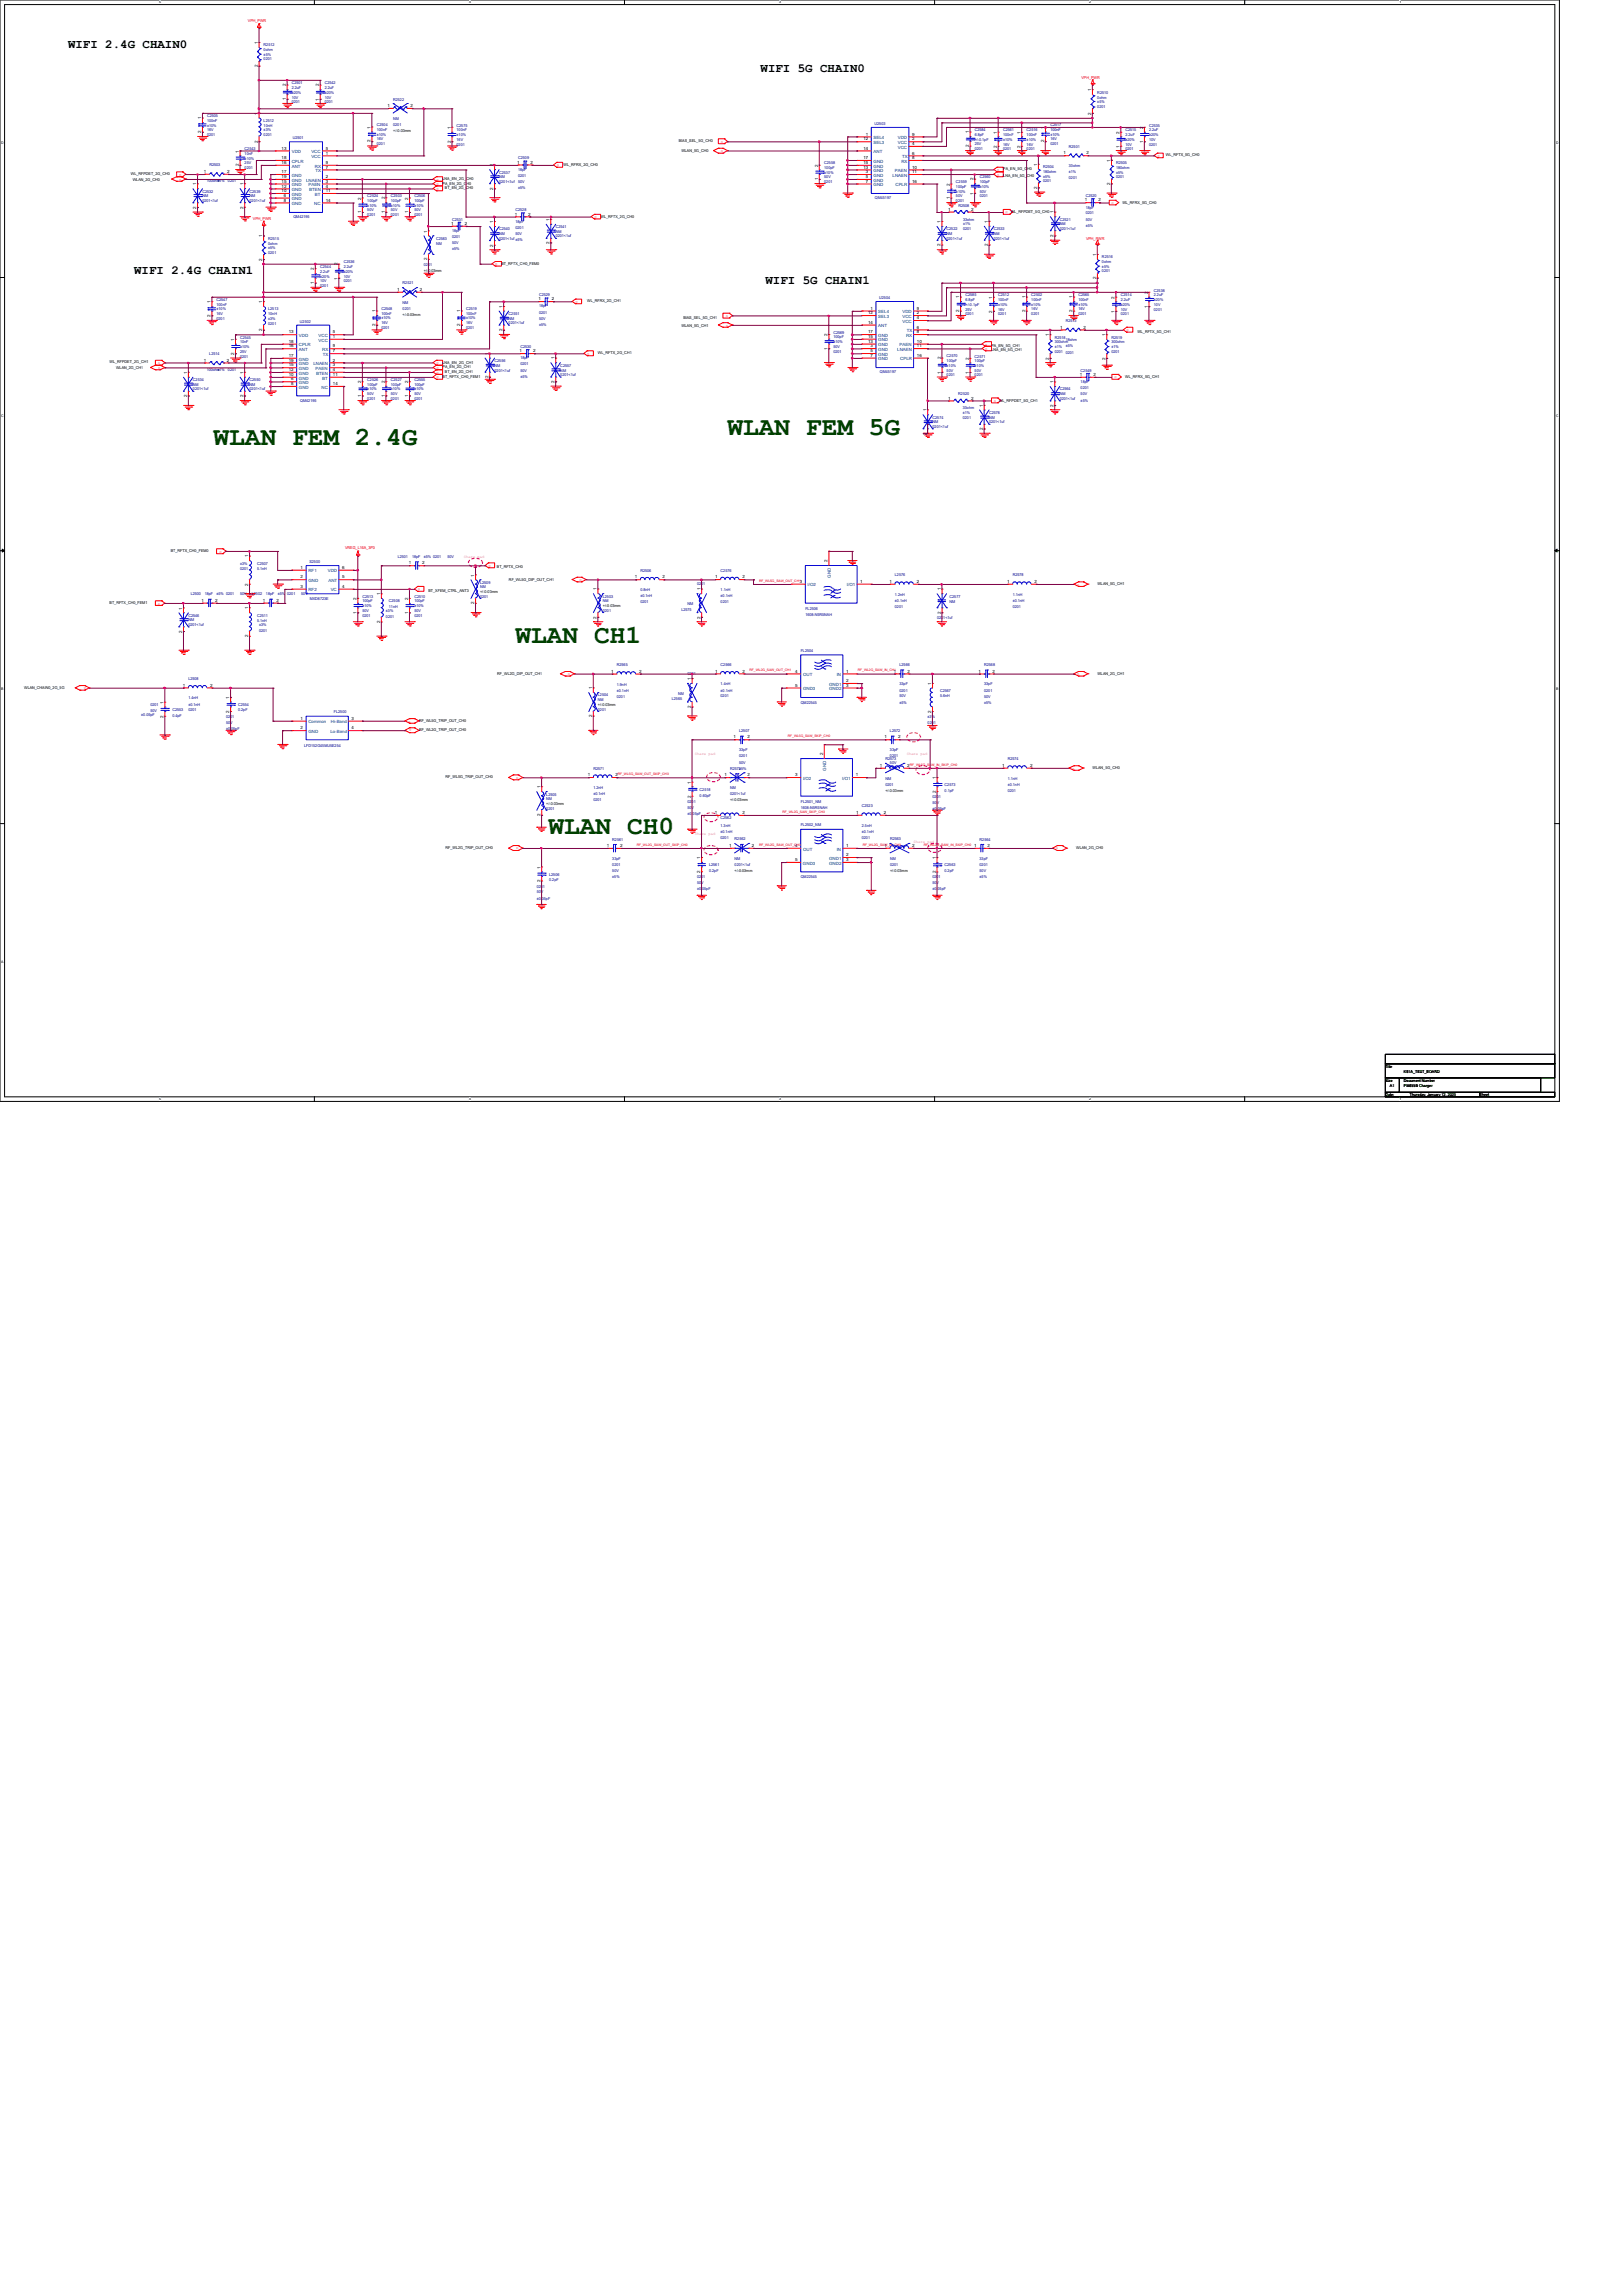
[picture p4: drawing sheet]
<svg xmlns="http://www.w3.org/2000/svg" width="210mm" height="297mm" viewBox="0 0 210 297" stroke-linecap="round" stroke-linejoin="round" font-family="sans-serif">
<defs><g id="words">
<g font-size="3.4" fill="#004000">
<text x="27.6" y="57.6">WLAN FEM 2.4G</text>
<text x="94.1" y="56.2">WLAN FEM 5G</text>
<text x="66.7" y="83.2">WLAN CH1</text>
<text x="71" y="108">WLAN CH0</text>
</g>
<g font-size="1.6">
<text x="8.8" y="6.2">WIFI 2.4G CHAIN0</text>
<text x="98.4" y="9.3">WIFI 5G CHAIN0</text>
<text x="17.4" y="35.5">WIFI 2.4G CHAIN1</text>
<text x="99.1" y="36.7">WIFI 5G CHAIN1</text>
</g>
<g font-size=".6">
<text x="33.4" y="5.7" transform="rotate(-90 33.4 5.7)">1</text>
<text x="33.4" y="8.7" transform="rotate(-90 33.4 8.7)">2</text>
<text x="37" y="11.2" transform="rotate(-90 37 11.2)">2</text>
<text x="41.3" y="11.2" transform="rotate(-90 41.3 11.2)">2</text>
<text x="141.2" y="11.8" transform="rotate(-90 141.2 11.8)">1</text>
<text x="26" y="17.2" transform="rotate(-90 26 17.2)">2</text>
<text x="26" y="15.4" transform="rotate(-90 26 15.4)">1</text>
<text x="33.4" y="14.8" transform="rotate(-90 33.4 14.8)">1</text>
<text x="37" y="13" transform="rotate(-90 37 13)">1</text>
<text x="41.3" y="13" transform="rotate(-90 41.3 13)">1</text>
<text x="48" y="16.7" transform="rotate(-90 48 16.7)">1</text>
<text x="50.2" y="13.9">1</text>
<text x="53.1" y="13.9">2</text>
<text x="58.3" y="16.7" transform="rotate(-90 58.3 16.7)">1</text>
<text x="112" y="17.5">1</text>
<text x="118" y="17.5">9</text>
<text x="125.4" y="17.3" transform="rotate(-90 125.4 17.3)">1</text>
<text x="129" y="17.3" transform="rotate(-90 129 17.3)">1</text>
<text x="132.1" y="17.3" transform="rotate(-90 132.1 17.3)">1</text>
<text x="135.1" y="16.6" transform="rotate(-90 135.1 16.6)">1</text>
<text x="141.2" y="14.8" transform="rotate(-90 141.2 14.8)">2</text>
<text x="144.9" y="17.3" transform="rotate(-90 144.9 17.3)">2</text>
<text x="147.9" y="16.7" transform="rotate(-90 147.9 16.7)">2</text>
<text x="25.4" y="24" transform="rotate(-90 25.4 24)">1</text>
<text x="26.4" y="22.4">1</text>
<text x="29.4" y="22.4">2</text>
<text x="30.9" y="21.5" transform="rotate(-90 30.9 21.5)">2</text>
<text x="30.9" y="19.7" transform="rotate(-90 30.9 19.7)">1</text>
<text x="31.5" y="24" transform="rotate(-90 31.5 24)">1</text>
<text x="33.4" y="18.4" transform="rotate(-90 33.4 18.4)">2</text>
<text x="36.4" y="23">19</text>
<text x="36.4" y="23.6">15</text>
<text x="36.4" y="19.4">13</text>
<text x="36.4" y="21.2">16</text>
<text x="36.4" y="22.4">17</text>
<text x="36.4" y="20.6">18</text>
<text x="42.2" y="19.4">5</text>
<text x="42.2" y="23.6">3</text>
<text x="42.2" y="23">2</text>
<text x="42.2" y="20">1</text>
<text x="42.2" y="21.8">7</text>
<text x="42.2" y="21.2">9</text>
<text x="48" y="18.4" transform="rotate(-90 48 18.4)">2</text>
<text x="58.3" y="18.5" transform="rotate(-90 58.3 18.5)">2</text>
<text x="63.8" y="21.5" transform="rotate(-90 63.8 21.5)">1</text>
<text x="66.9" y="21.2">1</text>
<text x="68.7" y="21.2">2</text>
<text x="105.9" y="21.6" transform="rotate(-90 105.9 21.6)">2</text>
<text x="105.9" y="23.3" transform="rotate(-90 105.9 23.3)">1</text>
<text x="111.7" y="20.6">17</text>
<text x="111.7" y="21.2">15</text>
<text x="111.7" y="19.4">14</text>
<text x="111.7" y="21.8">13</text>
<text x="111.7" y="18.2">12</text>
<text x="112" y="23.6">7</text>
<text x="112" y="23">5</text>
<text x="112" y="22.4">3</text>
<text x="118" y="23.6">16</text>
<text x="118" y="22.4">11</text>
<text x="118" y="21.8">10</text>
<text x="118" y="20.6">8</text>
<text x="118" y="20">6</text>
<text x="118" y="18.8">4</text>
<text x="118" y="18.2">2</text>
<text x="125.4" y="19.1" transform="rotate(-90 125.4 19.1)">2</text>
<text x="126" y="23.3" transform="rotate(-90 126 23.3)">2</text>
<text x="129" y="19.1" transform="rotate(-90 129 19.1)">2</text>
<text x="132.1" y="19.1" transform="rotate(-90 132.1 19.1)">2</text>
<text x="134.2" y="21.4" transform="rotate(-90 134.2 21.4)">1</text>
<text x="135.1" y="18.4" transform="rotate(-90 135.1 18.4)">2</text>
<text x="137.6" y="20">1</text>
<text x="140.6" y="20">2</text>
<text x="143.7" y="23.9" transform="rotate(-90 143.7 23.9)">2</text>
<text x="143.7" y="20.9" transform="rotate(-90 143.7 20.9)">1</text>
<text x="144.9" y="19.1" transform="rotate(-90 144.9 19.1)">1</text>
<text x="147.9" y="18.5" transform="rotate(-90 147.9 18.5)">1</text>
<text x="25.4" y="27" transform="rotate(-90 25.4 27)">2</text>
<text x="31.5" y="27" transform="rotate(-90 31.5 27)">2</text>
<text x="36.4" y="24.9">10</text>
<text x="36.4" y="24.3">12</text>
<text x="36.7" y="25.5">6</text>
<text x="36.7" y="26.1">8</text>
<text x="42.2" y="24.9">11</text>
<text x="42.2" y="26.1">14</text>
<text x="42.2" y="24.3">4</text>
<text x="46.7" y="25.8" transform="rotate(-90 46.7 25.8)">2</text>
<text x="46.7" y="27.6" transform="rotate(-90 46.7 27.6)">1</text>
<text x="49.8" y="25.8" transform="rotate(-90 49.8 25.8)">2</text>
<text x="49.8" y="27.6" transform="rotate(-90 49.8 27.6)">1</text>
<text x="52.8" y="25.8" transform="rotate(-90 52.8 25.8)">2</text>
<text x="52.8" y="27.6" transform="rotate(-90 52.8 27.6)">1</text>
<text x="58.4" y="29.1">1</text>
<text x="60.2" y="29.1">2</text>
<text x="63.8" y="28.9" transform="rotate(-90 63.8 28.9)">1</text>
<text x="63.8" y="24.5" transform="rotate(-90 63.8 24.5)">2</text>
<text x="66.6" y="27.9">1</text>
<text x="68.4" y="27.9">2</text>
<text x="71.1" y="28.6" transform="rotate(-90 71.1 28.6)">1</text>
<text x="121.7" y="28.9" transform="rotate(-90 121.7 28.9)">1</text>
<text x="122.7" y="27.3">1</text>
<text x="122.9" y="24" transform="rotate(-90 122.9 24)">2</text>
<text x="122.9" y="25.8" transform="rotate(-90 122.9 25.8)">1</text>
<text x="125.7" y="27.3">2</text>
<text x="126" y="25.2" transform="rotate(-90 126 25.2)">1</text>
<text x="127.8" y="28.8" transform="rotate(-90 127.8 28.8)">1</text>
<text x="134.2" y="24.4" transform="rotate(-90 134.2 24.4)">2</text>
<text x="136.4" y="27.6" transform="rotate(-90 136.4 27.6)">1</text>
<text x="140.4" y="26">1</text>
<text x="142.1" y="26">2</text>
<text x="33.9" y="33.7" transform="rotate(-90 33.9 33.7)">2</text>
<text x="33.9" y="30.7" transform="rotate(-90 33.9 30.7)">1</text>
<text x="40.6" y="35" transform="rotate(-90 40.6 35)">2</text>
<text x="43.7" y="34.3" transform="rotate(-90 43.7 34.3)">2</text>
<text x="55.3" y="33.7" transform="rotate(-90 55.3 33.7)">2</text>
<text x="55.3" y="30.1" transform="rotate(-90 55.3 30.1)">1</text>
<text x="63.8" y="31.9" transform="rotate(-90 63.8 31.9)">2</text>
<text x="71.1" y="31.6" transform="rotate(-90 71.1 31.6)">2</text>
<text x="121.7" y="31.9" transform="rotate(-90 121.7 31.9)">2</text>
<text x="127.8" y="31.8" transform="rotate(-90 127.8 31.8)">2</text>
<text x="136.4" y="30.6" transform="rotate(-90 136.4 30.6)">2</text>
<text x="141.8" y="33.1" transform="rotate(-90 141.8 33.1)">1</text>
<text x="27.3" y="41" transform="rotate(-90 27.3 41)">2</text>
<text x="27.3" y="39.2" transform="rotate(-90 27.3 39.2)">1</text>
<text x="33.9" y="39.2" transform="rotate(-90 33.9 39.2)">1</text>
<text x="40.6" y="36.8" transform="rotate(-90 40.6 36.8)">1</text>
<text x="43.7" y="36.2" transform="rotate(-90 43.7 36.2)">1</text>
<text x="48.6" y="40.4" transform="rotate(-90 48.6 40.4)">1</text>
<text x="51.4" y="37.6">1</text>
<text x="54.3" y="37.6">2</text>
<text x="59.6" y="40.4" transform="rotate(-90 59.6 40.4)">1</text>
<text x="65" y="39.8" transform="rotate(-90 65 39.8)">1</text>
<text x="69.7" y="38.9">1</text>
<text x="71.4" y="38.9">2</text>
<text x="112.3" y="41.9">14</text>
<text x="112.3" y="40.7">12</text>
<text x="112.6" y="40.1">1</text>
<text x="118.7" y="40.1">9</text>
<text x="118.7" y="41.3">4</text>
<text x="118.7" y="40.7">2</text>
<text x="124.1" y="40.4" transform="rotate(-90 124.1 40.4)">2</text>
<text x="124.1" y="38.6" transform="rotate(-90 124.1 38.6)">1</text>
<text x="128.4" y="40.4" transform="rotate(-90 128.4 40.4)">2</text>
<text x="128.4" y="38.6" transform="rotate(-90 128.4 38.6)">1</text>
<text x="132.7" y="40.4" transform="rotate(-90 132.7 40.4)">2</text>
<text x="132.7" y="38.6" transform="rotate(-90 132.7 38.6)">1</text>
<text x="138.8" y="40.4" transform="rotate(-90 138.8 40.4)">2</text>
<text x="138.8" y="38.6" transform="rotate(-90 138.8 38.6)">1</text>
<text x="141.8" y="36.1" transform="rotate(-90 141.8 36.1)">2</text>
<text x="144.2" y="38.6" transform="rotate(-90 144.2 38.6)">2</text>
<text x="144.2" y="40.4" transform="rotate(-90 144.2 40.4)">1</text>
<text x="148.5" y="38" transform="rotate(-90 148.5 38)">2</text>
<text x="148.5" y="39.8" transform="rotate(-90 148.5 39.8)">1</text>
<text x="26.4" y="46.8">1</text>
<text x="29.4" y="46.8">2</text>
<text x="30.3" y="45.9" transform="rotate(-90 30.3 45.9)">2</text>
<text x="30.3" y="44.1" transform="rotate(-90 30.3 44.1)">1</text>
<text x="33.9" y="42.8" transform="rotate(-90 33.9 42.8)">2</text>
<text x="37.4" y="46.8">19</text>
<text x="37.4" y="47.4">15</text>
<text x="37.4" y="43.1">13</text>
<text x="37.4" y="48">12</text>
<text x="37.4" y="44.9">16</text>
<text x="37.4" y="46.2">17</text>
<text x="37.4" y="44.4">18</text>
<text x="43.1" y="43.1">5</text>
<text x="43.1" y="47.4">3</text>
<text x="43.1" y="46.8">2</text>
<text x="43.1" y="43.7">1</text>
<text x="43.1" y="48">4</text>
<text x="43.1" y="45.6">7</text>
<text x="43.1" y="44.9">9</text>
<text x="48.6" y="42.2" transform="rotate(-90 48.6 42.2)">2</text>
<text x="59.6" y="42.2" transform="rotate(-90 59.6 42.2)">2</text>
<text x="63.2" y="45.9" transform="rotate(-90 63.2 45.9)">1</text>
<text x="65" y="42.8" transform="rotate(-90 65 42.8)">2</text>
<text x="67.2" y="45.6">1</text>
<text x="69" y="45.6">2</text>
<text x="71.8" y="46.5" transform="rotate(-90 71.8 46.5)">1</text>
<text x="107.1" y="43.4" transform="rotate(-90 107.1 43.4)">2</text>
<text x="107.1" y="45.3" transform="rotate(-90 107.1 45.3)">1</text>
<text x="112.3" y="43.1">17</text>
<text x="112.3" y="43.7">15</text>
<text x="112.3" y="44.3">13</text>
<text x="112.6" y="46.2">7</text>
<text x="112.6" y="45.6">5</text>
<text x="112.6" y="44.9">3</text>
<text x="118.7" y="46.2">16</text>
<text x="118.7" y="44.9">11</text>
<text x="118.7" y="44.3">10</text>
<text x="118.7" y="43.1">8</text>
<text x="118.7" y="42.5">6</text>
<text x="121.7" y="46.5" transform="rotate(-90 121.7 46.5)">2</text>
<text x="125.4" y="46.5" transform="rotate(-90 125.4 46.5)">2</text>
<text x="135.7" y="46.5" transform="rotate(-90 135.7 46.5)">2</text>
<text x="135.7" y="43.5" transform="rotate(-90 135.7 43.5)">1</text>
<text x="137.2" y="42.5">1</text>
<text x="140.2" y="42.5">2</text>
<text x="143.1" y="46.5" transform="rotate(-90 143.1 46.5)">2</text>
<text x="143.1" y="43.5" transform="rotate(-90 143.1 43.5)">1</text>
<text x="24.2" y="51.4" transform="rotate(-90 24.2 51.4)">2</text>
<text x="24.2" y="48.4" transform="rotate(-90 24.2 48.4)">1</text>
<text x="31.5" y="51.4" transform="rotate(-90 31.5 51.4)">2</text>
<text x="31.5" y="48.4" transform="rotate(-90 31.5 48.4)">1</text>
<text x="37.4" y="48.6">10</text>
<text x="37.7" y="49.2">6</text>
<text x="37.7" y="49.8">8</text>
<text x="43.1" y="48.6">11</text>
<text x="43.1" y="49.8">14</text>
<text x="46.7" y="49.6" transform="rotate(-90 46.7 49.6)">2</text>
<text x="46.7" y="51.4" transform="rotate(-90 46.7 51.4)">1</text>
<text x="49.8" y="49.5" transform="rotate(-90 49.8 49.5)">2</text>
<text x="49.8" y="51.4" transform="rotate(-90 49.8 51.4)">1</text>
<text x="52.8" y="49.6" transform="rotate(-90 52.8 49.6)">2</text>
<text x="52.8" y="51.4" transform="rotate(-90 52.8 51.4)">1</text>
<text x="63.2" y="48.9" transform="rotate(-90 63.2 48.9)">2</text>
<text x="71.8" y="49.5" transform="rotate(-90 71.8 49.5)">2</text>
<text x="119.9" y="53.2" transform="rotate(-90 119.9 53.2)">1</text>
<text x="121.7" y="48.3" transform="rotate(-90 121.7 48.3)">1</text>
<text x="122.7" y="51.7">1</text>
<text x="125.4" y="48.4" transform="rotate(-90 125.4 48.4)">1</text>
<text x="125.7" y="51.7">2</text>
<text x="127.2" y="52.6" transform="rotate(-90 127.2 52.6)">1</text>
<text x="136.3" y="52.6" transform="rotate(-90 136.3 52.6)">2</text>
<text x="136.3" y="49.6" transform="rotate(-90 136.3 49.6)">1</text>
<text x="139.8" y="48.6">1</text>
<text x="141.5" y="48.6">2</text>
<text x="119.9" y="56.2" transform="rotate(-90 119.9 56.2)">2</text>
<text x="127.2" y="55.7" transform="rotate(-90 127.2 55.7)">2</text>
<text x="26.1" y="77.9">1</text>
<text x="27.9" y="77.9">2</text>
<text x="32.1" y="75.8" transform="rotate(-90 32.1 75.8)">2</text>
<text x="32.1" y="72.1" transform="rotate(-90 32.1 72.1)">1</text>
<text x="34" y="77.9">1</text>
<text x="35.8" y="77.9">2</text>
<text x="38.9" y="76.1">3</text>
<text x="38.9" y="74.8">2</text>
<text x="38.9" y="73.6">1</text>
<text x="44.3" y="73.6">6</text>
<text x="44.3" y="74.8">5</text>
<text x="44.3" y="76.1">4</text>
<text x="46.1" y="77.6" transform="rotate(-90 46.1 77.6)">2</text>
<text x="49.2" y="77" transform="rotate(-90 49.2 77)">1</text>
<text x="52.8" y="77.6" transform="rotate(-90 52.8 77.6)">2</text>
<text x="52.9" y="73">1</text>
<text x="54.6" y="73">2</text>
<text x="61.4" y="74.6" transform="rotate(-90 61.4 74.6)">1</text>
<text x="77.2" y="76.4" transform="rotate(-90 77.2 76.4)">1</text>
<text x="82.2" y="74.8">1</text>
<text x="85.8" y="74.8">2</text>
<text x="90.6" y="76.4" transform="rotate(-90 90.6 76.4)">1</text>
<text x="92.5" y="74.8">1</text>
<text x="96.1" y="74.8">2</text>
<text x="103.5" y="75.4">3</text>
<text x="107.1" y="72.7" transform="rotate(-90 107.1 72.7)">2</text>
<text x="111.3" y="75.4">1</text>
<text x="115.1" y="75.4">1</text>
<text x="118.6" y="75.4">2</text>
<text x="121.7" y="76.4" transform="rotate(-90 121.7 76.4)">1</text>
<text x="130.3" y="75.4">1</text>
<text x="133.9" y="75.4">2</text>
<text x="23.6" y="81.9" transform="rotate(-90 23.6 81.9)">2</text>
<text x="23.6" y="78.9" transform="rotate(-90 23.6 78.9)">1</text>
<text x="32.1" y="82.4" transform="rotate(-90 32.1 82.4)">2</text>
<text x="32.1" y="78.8" transform="rotate(-90 32.1 78.8)">1</text>
<text x="46.1" y="79.4" transform="rotate(-90 46.1 79.4)">1</text>
<text x="49.2" y="80.6" transform="rotate(-90 49.2 80.6)">2</text>
<text x="52.8" y="79.4" transform="rotate(-90 52.8 79.4)">1</text>
<text x="61.4" y="78.2" transform="rotate(-90 61.4 78.2)">2</text>
<text x="77.2" y="80" transform="rotate(-90 77.2 80)">2</text>
<text x="90.6" y="80" transform="rotate(-90 90.6 80)">2</text>
<text x="121.7" y="79.4" transform="rotate(-90 121.7 79.4)">2</text>
<text x="23.7" y="88.8">1</text>
<text x="27.2" y="88.8">2</text>
<text x="76.6" y="89.2" transform="rotate(-90 76.6 89.2)">1</text>
<text x="79.1" y="87">1</text>
<text x="82.7" y="87">2</text>
<text x="89.4" y="88" transform="rotate(-90 89.4 88)">1</text>
<text x="92.5" y="87">1</text>
<text x="96.1" y="87">2</text>
<text x="102.9" y="88.8">5</text>
<text x="102.9" y="87">4</text>
<text x="109.5" y="88.2">2</text>
<text x="109.5" y="88.8">3</text>
<text x="109.5" y="87">1</text>
<text x="115.7" y="87">1</text>
<text x="117.4" y="87">2</text>
<text x="120.5" y="88.6" transform="rotate(-90 120.5 88.6)">1</text>
<text x="126.6" y="87">1</text>
<text x="128.4" y="87">2</text>
<text x="21.2" y="92.8" transform="rotate(-90 21.2 92.8)">2</text>
<text x="21.2" y="91.1" transform="rotate(-90 21.2 91.1)">1</text>
<text x="29.7" y="92.2" transform="rotate(-90 29.7 92.2)">2</text>
<text x="29.7" y="90.4" transform="rotate(-90 29.7 90.4)">1</text>
<text x="38.9" y="93.1">1</text>
<text x="38.9" y="94.4">2</text>
<text x="45.5" y="94.4">4</text>
<text x="45.5" y="93.1">3</text>
<text x="76.6" y="92.8" transform="rotate(-90 76.6 92.8)">2</text>
<text x="89.4" y="91.6" transform="rotate(-90 89.4 91.6)">2</text>
<text x="94.9" y="95.5">1</text>
<text x="96.7" y="95.5">2</text>
<text x="114.5" y="95.5">1</text>
<text x="116.2" y="95.5">2</text>
<text x="120.5" y="92.2" transform="rotate(-90 120.5 92.2)">2</text>
<text x="69.9" y="102" transform="rotate(-90 69.9 102)">1</text>
<text x="76.1" y="100.4">1</text>
<text x="79.7" y="100.4">2</text>
<text x="89.4" y="101.4" transform="rotate(-90 89.4 101.4)">1</text>
<text x="93.8" y="100.4">1</text>
<text x="96.7" y="100.4">2</text>
<text x="102.9" y="100.4">3</text>
<text x="106.5" y="97.7" transform="rotate(-90 106.5 97.7)">2</text>
<text x="110.7" y="100.4">1</text>
<text x="113.9" y="99.2">1</text>
<text x="117.4" y="99.2">2</text>
<text x="121.1" y="100.8" transform="rotate(-90 121.1 100.8)">1</text>
<text x="129.7" y="99.2">1</text>
<text x="133.3" y="99.2">2</text>
<text x="69.9" y="105.6" transform="rotate(-90 69.9 105.6)">2</text>
<text x="89.4" y="103.2" transform="rotate(-90 89.4 103.2)">2</text>
<text x="92.5" y="105.3">1</text>
<text x="96.1" y="105.3">2</text>
<text x="110.8" y="105.3">1</text>
<text x="114.4" y="105.3">2</text>
<text x="121.1" y="102.5" transform="rotate(-90 121.1 102.5)">2</text>
<text x="69.9" y="112.4" transform="rotate(-90 69.9 112.4)">1</text>
<text x="78.5" y="109.6">1</text>
<text x="80.3" y="109.6">2</text>
<text x="90.6" y="112.9" transform="rotate(-90 90.6 112.9)">2</text>
<text x="90.6" y="111.1" transform="rotate(-90 90.6 111.1)">1</text>
<text x="94.4" y="109.6">1</text>
<text x="97.3" y="109.6">2</text>
<text x="102.9" y="111.4">5</text>
<text x="102.9" y="109.6">4</text>
<text x="109.5" y="110.8">2</text>
<text x="109.5" y="111.4">3</text>
<text x="109.5" y="109.6">1</text>
<text x="114.5" y="109.6">1</text>
<text x="118.1" y="109.6">2</text>
<text x="121.1" y="112.9" transform="rotate(-90 121.1 112.9)">2</text>
<text x="121.1" y="111.2" transform="rotate(-90 121.1 111.2)">1</text>
<text x="126.1" y="109.6">1</text>
<text x="127.8" y="109.6">2</text>
<text x="69.9" y="114.2" transform="rotate(-90 69.9 114.2)">2</text>
</g>
<g font-size=".6" fill="#004080">
<text x="37.8" y="23.5">GND</text>
<text x="37.8" y="19.8">VDD</text>
<text x="37.8" y="21.7">ANT</text>
<text x="37.8" y="22.9">GND</text>
<text x="37.8" y="21">CPLR</text>
<text x="39.6" y="23.5">LNAEN</text>
<text x="40.3" y="19.8">VCC</text>
<text x="40.3" y="20.5">VCC</text>
<text x="40.8" y="21.7">RX</text>
<text x="40.8" y="22.3">TX</text>
<text x="113" y="21.1">GND</text>
<text x="113" y="21.7">GND</text>
<text x="113" y="19.8">ANT</text>
<text x="113" y="22.3">GND</text>
<text x="113" y="18.6">SEL3</text>
<text x="113" y="23.5">GND</text>
<text x="113" y="22.9">GND</text>
<text x="113" y="18">SEL4</text>
<text x="115.5" y="22.9">LNAEN</text>
<text x="115.8" y="22.3">PAEN</text>
<text x="116.2" y="18">VDD</text>
<text x="116.2" y="19.2">VCC</text>
<text x="116.2" y="18.6">VCC</text>
<text x="116.6" y="21.1">RX</text>
<text x="116.7" y="20.5">TX</text>
<text x="37.8" y="24.1">GND</text>
<text x="37.8" y="25.3">GND</text>
<text x="37.8" y="25.9">GND</text>
<text x="37.8" y="24.7">GND</text>
<text x="37.8" y="26.6">GND</text>
<text x="39.9" y="24.1">PAEN</text>
<text x="40" y="24.7">BTEN</text>
<text x="40.7" y="26.6">NC</text>
<text x="40.8" y="25.3">BT</text>
<text x="113" y="24.1">GND</text>
<text x="115.9" y="24.1">CPLR</text>
<text x="113.7" y="41.1">SEL3</text>
<text x="113.7" y="40.5">SEL4</text>
<text x="116.8" y="40.5">VDD</text>
<text x="116.8" y="41.8">VCC</text>
<text x="116.8" y="41.1">VCC</text>
<text x="38.7" y="47.2">GND</text>
<text x="38.7" y="47.9">GND</text>
<text x="38.7" y="43.6">VDD</text>
<text x="38.7" y="45.4">ANT</text>
<text x="38.7" y="46.6">GND</text>
<text x="38.7" y="44.8">CPLR</text>
<text x="40.6" y="47.2">LNAEN</text>
<text x="40.8" y="47.9">PAEN</text>
<text x="41.2" y="43.6">VCC</text>
<text x="41.2" y="44.2">VCC</text>
<text x="41.7" y="45.4">RX</text>
<text x="41.8" y="46">TX</text>
<text x="113.7" y="43.6">GND</text>
<text x="113.7" y="44.2">GND</text>
<text x="113.7" y="42.4">ANT</text>
<text x="113.7" y="44.8">GND</text>
<text x="113.7" y="46.6">GND</text>
<text x="113.7" y="46">GND</text>
<text x="113.7" y="45.4">GND</text>
<text x="116.1" y="45.4">LNAEN</text>
<text x="116.4" y="44.8">PAEN</text>
<text x="116.5" y="46.6">CPLR</text>
<text x="117.3" y="43.6">RX</text>
<text x="117.3" y="43">TX</text>
<text x="38.7" y="49.1">GND</text>
<text x="38.7" y="49.7">GND</text>
<text x="38.7" y="48.5">GND</text>
<text x="38.7" y="50.3">GND</text>
<text x="40.9" y="48.5">BTEN</text>
<text x="41.6" y="50.3">NC</text>
<text x="41.7" y="49.1">BT</text>
<text x="39.9" y="76.5">RF2</text>
<text x="39.9" y="75.3">GND</text>
<text x="39.9" y="74.1">RF1</text>
<text x="42.4" y="74.1">VDD</text>
<text x="42.5" y="75.3">ANT</text>
<text x="42.8" y="76.5">VC</text>
<text x="104.5" y="75.9">I/O2</text>
<text x="107.5" y="74.8" transform="rotate(-90 107.5 74.8)">GND</text>
<text x="109.6" y="75.9">I/O1</text>
<text x="103.9" y="89.3">GND3</text>
<text x="103.9" y="87.5">OUT</text>
<text x="107.3" y="88.7">GND1</text>
<text x="107.3" y="89.3">GND2</text>
<text x="108.3" y="87.5">IN</text>
<text x="39.9" y="93.6">Common</text>
<text x="39.9" y="94.8">GND</text>
<text x="42.7" y="94.8">Lo-Band</text>
<text x="42.8" y="93.6">Hi-Band</text>
<text x="103.9" y="100.9">I/O2</text>
<text x="106.9" y="99.7" transform="rotate(-90 106.9 99.7)">GND</text>
<text x="109" y="100.9">I/O1</text>
<text x="103.9" y="111.9">GND3</text>
<text x="103.9" y="110">OUT</text>
<text x="107.3" y="111.2">GND1</text>
<text x="107.3" y="111.9">GND2</text>
<text x="108.3" y="110">IN</text>
</g>
<g font-size=".5">
<text x="20.6" y=".4">5</text>
<text x="60.7" y=".4">4</text>
<text x="100.8" y=".4">3</text>
<text x="141" y=".4">2</text>
<text x="181.1" y=".4">1</text>
<text x="50.9" y="17.1">+/-0.03mm</text>
<text x=".2" y="18.6">D</text>
<text x="16.9" y="22.6">WL_RFPDET_2G_CH0</text>
<text x="17.2" y="23.4">WLAN_2G_CH0</text>
<text x="57.3" y="23.9">PA_EN_2G_CH0</text>
<text x="57.3" y="23.3">LNA_EN_2G_CH0</text>
<text x="72.9" y="21.4">WL_RFRX_2G_CH0</text>
<text x="87.8" y="18.4">BIAS_SEL_5G_CH0</text>
<text x="88.2" y="19.7">WLAN_5G_CH0</text>
<text x="129.8" y="22">PA_EN_5G_CH0</text>
<text x="129.8" y="22.9">LNA_EN_5G_CH0</text>
<text x="150.9" y="20.2">WL_RFTX_5G_CH0</text>
<text x="201.4" y="18.6">D</text>
<text x="57.6" y="24.5">BT_EN_2G_CH0</text>
<text x="77.7" y="28.2">WL_RFTX_2G_CH0</text>
<text x="130.8" y="27.6">WL_RFPDET_5G_CH0</text>
<text x="145.2" y="26.4">WL_RFRX_5G_CH0</text>
<text x="54.9" y="35.2">+/-0.03mm</text>
<text x="64.9" y="34.3">BT_RFTX_CH0_FEM0</text>
<text x="52.1" y="40.9">+/-0.03mm</text>
<text x="76" y="39.1">WL_RFRX_2G_CH1</text>
<text x="88.4" y="41.2">BIAS_SEL_5G_CH1</text>
<text x="14.2" y="47">WL_RFPDET_2G_CH1</text>
<text x="15" y="47.8">WLAN_2G_CH1</text>
<text x="57.3" y="47.7">PA_EN_2G_CH1</text>
<text x="57.3" y="47.1">LNA_EN_2G_CH1</text>
<text x="77.4" y="45.8">WL_RFTX_2G_CH1</text>
<text x="88.2" y="42.3">WLAN_5G_CH1</text>
<text x="128.3" y="44.9">PA_EN_5G_CH1</text>
<text x="128.3" y="45.5">LNA_EN_5G_CH1</text>
<text x="147.2" y="43.1">WL_RFTX_5G_CH1</text>
<text x=".2" y="53.9">C</text>
<text x="57.3" y="48.9">BT_RFTX_CH0_FEM1</text>
<text x="57.6" y="48.2">BT_EN_2G_CH1</text>
<text x="129.3" y="52">WL_RFPDET_5G_CH1</text>
<text x="145.6" y="48.9">WL_RFRX_5G_CH1</text>
<text x="201.4" y="53.9">C</text>
<text x="22.1" y="71.4">BT_RFTX_CH0_FEM0</text>
<text x="55.5" y="76.6">BT_XFEM_CTRL_ANT3</text>
<text x="62.1" y="76.7">+/-0.03mm</text>
<text x="64.3" y="73.5">BT_RFTX_CH0</text>
<text x="65.9" y="75.1">RF_WL5G_DIP_OUT_CH1</text>
<text x="142" y="75.7">WLAN_5G_CH1</text>
<text x="14.2" y="78.1">BT_RFTX_CH0_FEM1</text>
<text x="78" y="78.5">+/-0.03mm</text>
<text x=".2" y="89.3">B</text>
<text x="3.1" y="89.1">WLAN_CHAIN0_2G_5G</text>
<text x="64.3" y="87.3">RF_WL2G_DIP_OUT_CH1</text>
<text x="142" y="87.3">WLAN_2G_CH1</text>
<text x="201.4" y="89.3">B</text>
<text x="54.2" y="93.4">RF_WL5G_TRIP_OUT_CH0</text>
<text x="54.2" y="94.6">RF_WL2G_TRIP_OUT_CH0</text>
<text x="77.4" y="91.3">+/-0.03mm</text>
<text x="57.7" y="100.7">RF_WL5G_TRIP_OUT_CH0</text>
<text x="141.4" y="99.5">WLAN_5G_CH0</text>
<text x="70.7" y="104.1">+/-0.03mm</text>
<text x="94.5" y="103.7">+/-0.03mm</text>
<text x="114.6" y="102.4">+/-0.03mm</text>
<text x="57.7" y="109.9">RF_WL2G_TRIP_OUT_CH0</text>
<text x="95.1" y="112.8">+/-0.03mm</text>
<text x="115.2" y="112.8">+/-0.03mm</text>
<text x="139.3" y="109.9">WLAN_2G_CH0</text>
<text x=".2" y="124.6">A</text>
<text x="20.6" y="142.3">5</text>
<text x="60.7" y="142.3">4</text>
<text x="100.8" y="142.3">3</text>
<text x="141" y="142.3">2</text>
<text x="179.3" y="138.1">Title</text>
<text x="179.3" y="140">Size</text>
<text x="179.3" y="141.8">Date:</text>
<text x="179.9" y="140.6">A1</text>
<text x="181.1" y="142.3">1</text>
<text x="181.7" y="140">Document Number</text>
<text x="181.7" y="140.6">PM855B Charger</text>
<text x="181.7" y="138.8">K81A_TEST_BOARD</text>
<text x="182.5" y="141.8">Thursday, January 12, 2023</text>
<text x="191.5" y="141.8">Sheet</text>
</g>
<g font-size=".5" fill="#f00">
<text x="32.1" y="2.8">VPH_PWR</text>
<text x="140" y="10.2">VPH_PWR</text>
<text x="23.2" y="22.7">o</text>
<text x="23.2" y="23.4">o</text>
<text x="56.5" y="24">o</text>
<text x="56.5" y="23.4">o</text>
<text x="72" y="21.5">o</text>
<text x="93.3" y="19.7">o</text>
<text x="93.3" y="18.5">o</text>
<text x="129" y="22.1">o</text>
<text x="129" y="22.7">o</text>
<text x="149.8" y="20.3">o</text>
<text x="32.7" y="28.4">VPH_PWR</text>
<text x="56.5" y="24.6">o</text>
<text x="76.9" y="28.2">o</text>
<text x="130.1" y="27.6">o</text>
<text x="143.8" y="26.4">o</text>
<text x="64.1" y="34.3">o</text>
<text x="140.5" y="31">VPH_PWR</text>
<text x="74.5" y="39.2">o</text>
<text x="93.9" y="41">o</text>
<text x="20.4" y="47.1">o</text>
<text x="20.4" y="47.8">o</text>
<text x="56.5" y="47.8">o</text>
<text x="56.5" y="47.1">o</text>
<text x="76" y="45.9">o</text>
<text x="93.9" y="42.3">o</text>
<text x="127.5" y="44.7">o</text>
<text x="127.5" y="45.3">o</text>
<text x="145.8" y="42.8">o</text>
<text x="56.5" y="48.9">o</text>
<text x="56.5" y="48.3">o</text>
<text x="128.6" y="52">o</text>
<text x="144.2" y="48.9">o</text>
<text x="28.4" y="71.5">o</text>
<text x="44.7" y="71.1">VREG_L16A_3P3</text>
<text x="54.1" y="76.4">o</text>
<text x="63.2" y="73.3">o</text>
<text x="75" y="75.2">o</text>
<text x="139.4" y="75.8">o</text>
<text x="20.4" y="78.2">o</text>
<text x="11.1" y="88.9" transform="rotate(-180 11.1 88.9)">o</text>
<text x="73.5" y="87.4">o</text>
<text x="139.4" y="87.4">o</text>
<text x="52.8" y="93.5">o</text>
<text x="53.3" y="94.4" transform="rotate(-180 53.3 94.4)">o</text>
<text x="66.8" y="100.8">o</text>
<text x="138.8" y="99.6">o</text>
<text x="66.8" y="109.9">o</text>
<text x="136.6" y="109.9">o</text>
</g>
<g font-size=".5" fill="#000080">
<text x="34.1" y="6">R2512</text>
<text x="34.1" y="6.6">0ohm</text>
<text x="34.1" y="7.2">±5%</text>
<text x="34.1" y="7.8">0201</text>
<text x="37.8" y="10.9">C2501</text>
<text x="37.8" y="11.5">2.2uF</text>
<text x="42" y="10.9">C2542</text>
<text x="42" y="11.5">2.2uF</text>
<text x="26.8" y="15.1">C2505</text>
<text x="26.8" y="15.8">100nF</text>
<text x="26.8" y="17.6">0201</text>
<text x="26.8" y="17">16V</text>
<text x="26.8" y="16.4">±10%</text>
<text x="34.1" y="15.8">L2512</text>
<text x="34.1" y="16.4">10nH</text>
<text x="34.1" y="17">±3%</text>
<text x="34.1" y="17.6">0201</text>
<text x="37.8" y="13.3">0201</text>
<text x="37.8" y="12.7">10V</text>
<text x="37.8" y="12.1">±20%</text>
<text x="37.9" y="18">U2501</text>
<text x="42" y="13.3">0201</text>
<text x="42" y="12.8">10V</text>
<text x="42" y="12.1">±20%</text>
<text x="48.8" y="16.4">C2504</text>
<text x="48.8" y="16.9">100nF</text>
<text x="48.8" y="17.6">±10%</text>
<text x="50.9" y="13">R2522</text>
<text x="50.9" y="15.5">NM</text>
<text x="50.9" y="16.3">0201</text>
<text x="59.1" y="16.4">C2575</text>
<text x="59.1" y="17">100nF</text>
<text x="59.1" y="17.6">±10%</text>
<text x="113.2" y="16.1">U2503</text>
<text x="126.1" y="17">C2584</text>
<text x="126.1" y="17.6">6.8pF</text>
<text x="129.8" y="17">C2561</text>
<text x="129.8" y="17.6">100nF</text>
<text x="132.9" y="17">C2516</text>
<text x="132.9" y="17.6">100nF</text>
<text x="135.9" y="16.3">C2517</text>
<text x="135.9" y="16.9">100nF</text>
<text x="135.9" y="17.6">±10%</text>
<text x="142" y="12.1">R2510</text>
<text x="142" y="12.7">0ohm</text>
<text x="142" y="13.3">±5%</text>
<text x="142" y="13.9">0201</text>
<text x="145.6" y="17">C2515</text>
<text x="145.6" y="17.6">2.2uF</text>
<text x="148.7" y="16.4">C2535</text>
<text x="148.7" y="17">2.2uF</text>
<text x="148.7" y="17.6">±20%</text>
<text x="26.8" y="23.6">100ohm</text>
<text x="27.1" y="21.5">R2503</text>
<text x="28.1" y="23.6">±1%</text>
<text x="29.5" y="23.6">0201</text>
<text x="31.7" y="19.4">C2543</text>
<text x="31.7" y="20">10nF</text>
<text x="31.7" y="21.9">0201</text>
<text x="31.7" y="21.3">25V</text>
<text x="31.7" y="20.7">±10%</text>
<text x="48.8" y="18.8">0201</text>
<text x="48.8" y="18.2">16V</text>
<text x="59.1" y="18.8">0201</text>
<text x="59.1" y="18.2">16V</text>
<text x="64.6" y="22.5">C2537</text>
<text x="64.6" y="23">NM</text>
<text x="64.6" y="23.7">0201&lt;1uf</text>
<text x="67.1" y="20.6">C2509</text>
<text x="67.1" y="22.1">18pF</text>
<text x="67.1" y="22.9">0201</text>
<text x="67.1" y="23.7">50V</text>
<text x="106.7" y="21.3">C2558</text>
<text x="106.7" y="21.9">100pF</text>
<text x="106.7" y="23.7">0201</text>
<text x="106.7" y="23.1">50V</text>
<text x="106.7" y="22.5">±10%</text>
<text x="123.7" y="23.7">C2559</text>
<text x="126.1" y="19.4">0201</text>
<text x="126.1" y="18.8">25V</text>
<text x="126.1" y="18.2">+/-0.1pF</text>
<text x="126.8" y="23">C2560</text>
<text x="126.8" y="23.7">100pF</text>
<text x="129.8" y="19.4">0201</text>
<text x="129.8" y="18.8">16V</text>
<text x="129.8" y="18.2">±10%</text>
<text x="132.9" y="19.4">0201</text>
<text x="132.9" y="18.9">16V</text>
<text x="132.9" y="18.2">±10%</text>
<text x="135" y="21.8">R2504</text>
<text x="135" y="22.4">180ohm</text>
<text x="135" y="23">±5%</text>
<text x="135" y="23.6">0201</text>
<text x="135.9" y="18.8">0201</text>
<text x="135.9" y="18.2">16V</text>
<text x="138.3" y="19.1">R2501</text>
<text x="138.3" y="21.6">33ohm</text>
<text x="138.3" y="22.4">±1%</text>
<text x="138.3" y="23.2">0201</text>
<text x="144.4" y="21.2">R2505</text>
<text x="144.4" y="21.9">180ohm</text>
<text x="144.4" y="22.5">±5%</text>
<text x="144.4" y="23">0201</text>
<text x="145.6" y="19.4">0201</text>
<text x="145.6" y="18.8">10V</text>
<text x="145.6" y="18.2">±20%</text>
<text x="148.7" y="18.8">0201</text>
<text x="148.7" y="18.2">10V</text>
<text x="26.2" y="24.9">C2532</text>
<text x="26.2" y="25.5">NM</text>
<text x="26.2" y="26.1">0201&lt;1uf</text>
<text x="32.3" y="24.9">C2539</text>
<text x="32.3" y="25.5">NM</text>
<text x="32.3" y="26.1">0201&lt;1uf</text>
<text x="38" y="28.2">QM42195</text>
<text x="47.5" y="25.5">C2524</text>
<text x="47.5" y="26.1">100pF</text>
<text x="47.5" y="28">0201</text>
<text x="47.5" y="27.3">50V</text>
<text x="47.5" y="26.8">±10%</text>
<text x="50.6" y="25.5">C2503</text>
<text x="50.6" y="26.1">100pF</text>
<text x="50.6" y="28">0201</text>
<text x="50.6" y="27.3">50V</text>
<text x="50.6" y="26.7">±10%</text>
<text x="53.6" y="25.5">C2506</text>
<text x="53.6" y="26.1">100pF</text>
<text x="53.6" y="28">0201</text>
<text x="53.6" y="27.4">50V</text>
<text x="53.6" y="26.8">±10%</text>
<text x="58.5" y="28.5">C2531</text>
<text x="64.6" y="29.8">C2540</text>
<text x="66.7" y="27.3">C2528</text>
<text x="66.7" y="28.8">18pF</text>
<text x="66.7" y="29.6">0201</text>
<text x="67.1" y="24.5">±5%</text>
<text x="71.9" y="29.5">C2541</text>
<text x="113.2" y="25.8">QM45197</text>
<text x="122.5" y="29.8">C2522</text>
<text x="123.7" y="24.3">100pF</text>
<text x="123.7" y="26.1">0201</text>
<text x="123.7" y="25.5">50V</text>
<text x="123.7" y="25">±10%</text>
<text x="124" y="26.7">R2508</text>
<text x="124.6" y="28.5">33ohm</text>
<text x="124.6" y="29.1">±1%</text>
<text x="124.6" y="29.8">0201</text>
<text x="126.8" y="25.5">0201</text>
<text x="126.8" y="24.9">50V</text>
<text x="126.8" y="24.3">±10%</text>
<text x="128.6" y="29.8">C2533</text>
<text x="137.2" y="28.5">C2521</text>
<text x="137.2" y="29.1">NM</text>
<text x="137.2" y="29.8">0201&lt;1uf</text>
<text x="140.5" y="25.5">C2520</text>
<text x="140.5" y="27">18pF</text>
<text x="140.5" y="27.7">0201</text>
<text x="140.5" y="28.5">50V</text>
<text x="140.5" y="29.4">±5%</text>
<text x="34.7" y="31">R2515</text>
<text x="34.7" y="31.6">0ohm</text>
<text x="34.7" y="32.2">±5%</text>
<text x="34.7" y="32.9">0201</text>
<text x="41.4" y="34.7">C2544</text>
<text x="41.4" y="35.3">2.2uF</text>
<text x="41.4" y="35.9">±20%</text>
<text x="44.5" y="34.1">C2536</text>
<text x="44.5" y="34.7">2.2uF</text>
<text x="44.5" y="35.9">10V</text>
<text x="44.5" y="35.3">±20%</text>
<text x="54.9" y="34.4">0201</text>
<text x="56.4" y="31">C2583</text>
<text x="56.4" y="31.7">NM</text>
<text x="58.5" y="30">18pF</text>
<text x="58.5" y="30.8">0201</text>
<text x="58.5" y="31.6">50V</text>
<text x="58.5" y="32.4">±5%</text>
<text x="64.6" y="30.4">NM</text>
<text x="64.6" y="31">0201&lt;1uf</text>
<text x="66.7" y="30.4">50V</text>
<text x="66.7" y="31.2">±5%</text>
<text x="71.9" y="30.1">NM</text>
<text x="71.9" y="30.7">0201&lt;1uf</text>
<text x="122.5" y="30.4">NM</text>
<text x="122.5" y="31">0201&lt;1uf</text>
<text x="128.6" y="30.4">NM</text>
<text x="128.6" y="31">0201&lt;1uf</text>
<text x="142.6" y="33.4">R2516</text>
<text x="142.6" y="34.1">0ohm</text>
<text x="142.6" y="34.7">±5%</text>
<text x="142.6" y="35.2">0201</text>
<text x="28" y="38.9">C2547</text>
<text x="28" y="39.5">100nF</text>
<text x="28" y="41.3">0201</text>
<text x="28" y="40.8">16V</text>
<text x="28" y="40.2">±10%</text>
<text x="34.7" y="40.2">L2513</text>
<text x="34.7" y="40.8">10nH</text>
<text x="34.7" y="41.3">±3%</text>
<text x="34.7" y="42">0201</text>
<text x="38.8" y="41.7">U2502</text>
<text x="41.4" y="37.1">0201</text>
<text x="41.4" y="36.5">10V</text>
<text x="44.5" y="36.5">0201</text>
<text x="49.4" y="40.1">C2548</text>
<text x="49.4" y="40.7">100nF</text>
<text x="49.4" y="42">16V</text>
<text x="49.4" y="41.3">±10%</text>
<text x="52.1" y="36.8">R2521</text>
<text x="52.1" y="39.3">NM</text>
<text x="52.1" y="40.1">0201</text>
<text x="60.3" y="40.1">C2519</text>
<text x="60.3" y="40.7">100nF</text>
<text x="60.3" y="42">16V</text>
<text x="60.3" y="41.3">±10%</text>
<text x="65.8" y="40.8">C2551</text>
<text x="65.8" y="41.3">NM</text>
<text x="65.8" y="42">0201&lt;1uf</text>
<text x="69.8" y="38.3">C2529</text>
<text x="69.8" y="39.8">18pF</text>
<text x="69.8" y="40.6">0201</text>
<text x="69.8" y="41.3">50V</text>
<text x="113.8" y="38.7">U2504</text>
<text x="124.9" y="38.3">C2585</text>
<text x="124.9" y="38.9">6.8pF</text>
<text x="124.9" y="40.8">0201</text>
<text x="124.9" y="40.2">25V</text>
<text x="124.9" y="39.5">+/-0.1pF</text>
<text x="129.2" y="38.3">C2512</text>
<text x="129.2" y="39">100nF</text>
<text x="129.2" y="40.8">0201</text>
<text x="129.2" y="40.2">16V</text>
<text x="129.2" y="39.6">±10%</text>
<text x="133.5" y="38.3">C2502</text>
<text x="133.5" y="38.9">100nF</text>
<text x="133.5" y="40.8">0201</text>
<text x="133.5" y="40.2">16V</text>
<text x="133.5" y="39.5">±10%</text>
<text x="137.9" y="41.7">R2513</text>
<text x="139.6" y="38.3">C2565</text>
<text x="139.6" y="38.9">100nF</text>
<text x="139.6" y="40.8">0201</text>
<text x="139.6" y="40.2">16V</text>
<text x="139.6" y="39.5">±10%</text>
<text x="145" y="38.3">C2514</text>
<text x="145" y="39">2.2uF</text>
<text x="145" y="40.8">0201</text>
<text x="145" y="40.2">10V</text>
<text x="145" y="39.6">±20%</text>
<text x="149.3" y="37.7">C2538</text>
<text x="149.3" y="38.3">2.2uF</text>
<text x="149.3" y="40.2">0201</text>
<text x="149.3" y="39.5">10V</text>
<text x="149.3" y="39">±20%</text>
<text x="26.7" y="48">100ohm</text>
<text x="27.1" y="45.9">L2514</text>
<text x="29.5" y="48">0201</text>
<text x="31.1" y="43.8">C2545</text>
<text x="31.1" y="44.4">10nF</text>
<text x="31.1" y="46.3">0201</text>
<text x="31.1" y="45.6">25V</text>
<text x="31.1" y="45">±10%</text>
<text x="49.4" y="42.6">0201</text>
<text x="60.3" y="42.6">0201</text>
<text x="64" y="46.8">C2556</text>
<text x="64" y="47.4">NM</text>
<text x="67.3" y="45">C2530</text>
<text x="67.3" y="46.5">18pF</text>
<text x="67.3" y="47.3">0201</text>
<text x="69.8" y="42.2">±5%</text>
<text x="72.5" y="47.4">C2557</text>
<text x="107.9" y="43.2">C2569</text>
<text x="107.9" y="43.8">100pF</text>
<text x="107.9" y="45.6">0201</text>
<text x="107.9" y="45">50V</text>
<text x="107.9" y="44.4">±10%</text>
<text x="122.5" y="46.2">C2570</text>
<text x="122.5" y="46.8">100pF</text>
<text x="122.5" y="47.4">±10%</text>
<text x="126.1" y="46.3">C2571</text>
<text x="126.1" y="46.9">100pF</text>
<text x="126.1" y="47.5">±10%</text>
<text x="136.5" y="43.8">R2518</text>
<text x="136.5" y="44.4">300ohm</text>
<text x="136.5" y="45.1">±1%</text>
<text x="136.5" y="45.6">0201</text>
<text x="137.9" y="44.2">18ohm</text>
<text x="137.9" y="44.9">±5%</text>
<text x="137.9" y="45.7">0201</text>
<text x="143.8" y="43.8">R2519</text>
<text x="143.8" y="44.4">300ohm</text>
<text x="143.8" y="45.1">±1%</text>
<text x="143.8" y="45.6">0201</text>
<text x="25" y="49.3">C2534</text>
<text x="25" y="49.9">NM</text>
<text x="25" y="50.5">0201&lt;1uf</text>
<text x="28.1" y="48">±1%</text>
<text x="32.3" y="49.3">C2550</text>
<text x="32.3" y="49.9">NM</text>
<text x="32.3" y="50.5">0201&lt;1uf</text>
<text x="38.9" y="52">QM42195</text>
<text x="47.5" y="49.3">C2526</text>
<text x="47.5" y="49.9">100pF</text>
<text x="47.5" y="51.7">0201</text>
<text x="47.5" y="51.1">50V</text>
<text x="47.5" y="50.5">±10%</text>
<text x="50.6" y="49.3">C2527</text>
<text x="50.6" y="49.9">100pF</text>
<text x="50.6" y="51.7">0201</text>
<text x="50.6" y="51.1">50V</text>
<text x="50.6" y="50.5">±10%</text>
<text x="53.6" y="49.3">C2555</text>
<text x="53.6" y="49.9">100pF</text>
<text x="53.6" y="51.7">0201</text>
<text x="53.6" y="51.1">50V</text>
<text x="53.6" y="50.5">±10%</text>
<text x="64" y="48.1">0201&lt;1uf</text>
<text x="67.3" y="48.1">50V</text>
<text x="67.3" y="48.9">±5%</text>
<text x="72.5" y="48.1">NM</text>
<text x="72.5" y="48.7">0201&lt;1uf</text>
<text x="113.9" y="48.3">QM45197</text>
<text x="122.5" y="48.7">0201</text>
<text x="122.5" y="48.1">50V</text>
<text x="124" y="51.2">R2520</text>
<text x="124.6" y="53">33ohm</text>
<text x="124.6" y="53.6">±1%</text>
<text x="126.1" y="48.7">0201</text>
<text x="126.1" y="48.1">50V</text>
<text x="128" y="53.5">C2578</text>
<text x="137.1" y="50.5">C2564</text>
<text x="137.1" y="51.1">NM</text>
<text x="137.1" y="51.7">0201&lt;1uf</text>
<text x="139.8" y="48.1">C2549</text>
<text x="139.8" y="49.5">18pF</text>
<text x="139.8" y="50.3">0201</text>
<text x="139.8" y="51.1">50V</text>
<text x="139.8" y="51.9">±5%</text>
<text x="120.7" y="54.2">C2574</text>
<text x="120.7" y="54.8">NM</text>
<text x="120.7" y="55.4">0201&lt;1uf</text>
<text x="124.6" y="54.2">0201</text>
<text x="128" y="54.2">NM</text>
<text x="128" y="54.8">0201&lt;1uf</text>
<text x="24.7" y="77">L2500</text>
<text x="26.5" y="77">18pF</text>
<text x="28" y="77">±5% 0201</text>
<text x="31.1" y="77">50V</text>
<text x="31.1" y="73">±3%</text>
<text x="31.1" y="73.7">0201</text>
<text x="32.6" y="77">L2502</text>
<text x="33.3" y="73">C2507</text>
<text x="33.3" y="73.8">5.1nH</text>
<text x="34.4" y="77">18pF</text>
<text x="35.9" y="77">±5% 0201</text>
<text x="39" y="77">50V</text>
<text x="40" y="72.8">S2500</text>
<text x="40.1" y="77.6">MXD8723E</text>
<text x="46.9" y="77.3">C2513</text>
<text x="46.9" y="77.9">100pF</text>
<text x="50.3" y="77.9">C2508</text>
<text x="51.5" y="72.2">L2501</text>
<text x="53.3" y="72.2">18pF</text>
<text x="53.6" y="77.3">C2510</text>
<text x="53.6" y="77.9">100pF</text>
<text x="54.9" y="72.2">±5% 0201</text>
<text x="57.9" y="72.2">50V</text>
<text x="62.1" y="75.5">L2509</text>
<text x="62.1" y="76.1">NM</text>
<text x="62.1" y="77.3">0201</text>
<text x="78" y="77.3">L2503</text>
<text x="78" y="77.9">NM</text>
<text x="82.9" y="74">R2506</text>
<text x="82.9" y="76.5">0.8nH</text>
<text x="82.9" y="77.3">±0.1nH</text>
<text x="90.2" y="75.7">0201</text>
<text x="93.3" y="74">C2576</text>
<text x="93.3" y="76.5">1.1nH</text>
<text x="93.3" y="77.3">±0.1nH</text>
<text x="115.8" y="74.6">L2576</text>
<text x="115.8" y="77.1">1.2nH</text>
<text x="115.8" y="77.9">±0.1nH</text>
<text x="122.9" y="77.3">C2577</text>
<text x="131.1" y="74.6">R2578</text>
<text x="131.1" y="77.1">1.1nH</text>
<text x="131.1" y="77.9">±0.1nH</text>
<text x="24.4" y="79.8">C2546</text>
<text x="24.4" y="80.4">NM</text>
<text x="24.4" y="81">0201&lt;1uf</text>
<text x="33.3" y="79.8">C2511</text>
<text x="33.3" y="80.5">5.1nH</text>
<text x="33.5" y="81">±3%</text>
<text x="33.5" y="81.8">0201</text>
<text x="46.9" y="79.8">0201</text>
<text x="46.9" y="79.1">50V</text>
<text x="46.9" y="78.6">±10%</text>
<text x="49.9" y="79.2">±3%</text>
<text x="49.9" y="80">0201</text>
<text x="50.3" y="78.7">11nH</text>
<text x="53.6" y="79.8">0201</text>
<text x="53.6" y="79.2">50V</text>
<text x="53.6" y="78.6">±10%</text>
<text x="78" y="79.1">0201</text>
<text x="82.9" y="78.1">0201</text>
<text x="88.2" y="79">L2575</text>
<text x="89" y="78.3">NM</text>
<text x="93.3" y="78">0201</text>
<text x="104.2" y="78.9">FL2506</text>
<text x="104.2" y="79.6">1608-N5R5NAH</text>
<text x="115.8" y="78.7">0201</text>
<text x="121.3" y="80.1">0201&lt;1uf</text>
<text x="122.9" y="78">NM</text>
<text x="131.1" y="78.7">0201</text>
<text x="24.4" y="88">L2508</text>
<text x="79.8" y="86.2">R2565</text>
<text x="79.8" y="88.7">1.9nH</text>
<text x="79.8" y="89.5">±0.1nH</text>
<text x="87.7" y="89.9">NM</text>
<text x="89" y="87.3">0201</text>
<text x="93.3" y="86.2">C2566</text>
<text x="93.3" y="88.7">1.4nH</text>
<text x="93.3" y="89.5">±0.1nH</text>
<text x="103.6" y="84.4">FL2504</text>
<text x="116.4" y="86.2">L2566</text>
<text x="116.4" y="88.7">33pF</text>
<text x="116.4" y="89.5">0201</text>
<text x="121.7" y="89.5">C2567</text>
<text x="127.4" y="86.2">R2568</text>
<text x="127.4" y="88.7">33pF</text>
<text x="127.4" y="89.5">0201</text>
<text x="18.3" y="92.6">±0.05pF</text>
<text x="19.5" y="91.4">0201</text>
<text x="19.5" y="92.2">50V</text>
<text x="22.3" y="92">C2553</text>
<text x="22.3" y="92.7">0.4pF</text>
<text x="24.4" y="90.5">1.4nH</text>
<text x="24.4" y="91.3">±0.1nH</text>
<text x="24.4" y="92">0201</text>
<text x="29.3" y="92.8">0201</text>
<text x="29.3" y="93.7">50V</text>
<text x="29.3" y="94.5">±0.05pF</text>
<text x="30.8" y="91.3">C2554</text>
<text x="30.8" y="92">0.2pF</text>
<text x="43.2" y="92.3">FL2500</text>
<text x="77.4" y="90.1">L2504</text>
<text x="77.4" y="90.7">NM</text>
<text x="77.4" y="92">0201</text>
<text x="79.8" y="90.3">0201</text>
<text x="86.9" y="90.6">L2565</text>
<text x="93.3" y="90.2">0201</text>
<text x="95.7" y="94.7">L2507</text>
<text x="103.6" y="91.1">QM22545</text>
<text x="115.2" y="94.7">L2572</text>
<text x="116.4" y="90.2">50V</text>
<text x="116.4" y="91">±5%</text>
<text x="120" y="92.9">±3%</text>
<text x="120" y="93.7">0201</text>
<text x="121.7" y="90.2">5.6nH</text>
<text x="127.4" y="90.2">50V</text>
<text x="127.4" y="91">±5%</text>
<text x="39.4" y="96.6">LFD152G45MU5E254</text>
<text x="76.8" y="99.6">R2571</text>
<text x="94.5" y="99.6">R2572</text>
<text x="95.7" y="97.2">33pF</text>
<text x="95.7" y="98">0201</text>
<text x="95.7" y="98.8">50V</text>
<text x="95.7" y="99.6">±5%</text>
<text x="114.6" y="98.4">R2573</text>
<text x="114.6" y="100.9">NM</text>
<text x="114.6" y="101.7">0201</text>
<text x="115.2" y="97.2">33pF</text>
<text x="115.2" y="98">0201</text>
<text x="115.2" y="98.8">50V</text>
<text x="115.2" y="99.6">±5%</text>
<text x="122.2" y="101.7">C2573</text>
<text x="130.4" y="98.4">R2574</text>
<text x="130.4" y="100.9">1.1nH</text>
<text x="130.4" y="101.7">±0.1nH</text>
<text x="70.7" y="102.9">L2505</text>
<text x="70.7" y="103.5">NM</text>
<text x="70.7" y="104.7">0201</text>
<text x="76.8" y="102.1">1.2nH</text>
<text x="76.8" y="102.8">±0.1nH</text>
<text x="76.8" y="103.6">0201</text>
<text x="89" y="103.8">0201</text>
<text x="89" y="104.6">50V</text>
<text x="89" y="105.4">±0.05pF</text>
<text x="90.5" y="102.3">C2518</text>
<text x="90.5" y="103.1">0.60pF</text>
<text x="93.2" y="106">C2562</text>
<text x="93.2" y="107">1.3nH</text>
<text x="93.2" y="107.8">±0.1nH</text>
<text x="94.5" y="102.1">NM</text>
<text x="94.5" y="102.8">0201&lt;1uf</text>
<text x="103.6" y="106.9">FL2502_NM</text>
<text x="103.6" y="103.9">FL2501_NM</text>
<text x="103.6" y="104.6">1608-N5R5NAH</text>
<text x="111.5" y="104.5">C2523</text>
<text x="111.5" y="107">2.5nH</text>
<text x="111.5" y="107.8">±0.1nH</text>
<text x="120.7" y="103.2">0201</text>
<text x="120.7" y="104">50V</text>
<text x="120.7" y="104.8">±0.05pF</text>
<text x="122.2" y="102.4">0.1pF</text>
<text x="130.4" y="102.4">0201</text>
<text x="71.1" y="113.3">L2506</text>
<text x="79.2" y="108.7">R2561</text>
<text x="79.2" y="111.2">33pF</text>
<text x="79.2" y="112">0201</text>
<text x="79.2" y="112.8">50V</text>
<text x="79.2" y="113.6">±5%</text>
<text x="90.2" y="113.6">0201</text>
<text x="91.8" y="112.1">L2561</text>
<text x="91.8" y="112.8">0.2pF</text>
<text x="93.2" y="108.5">0201</text>
<text x="95.1" y="108.7">R2562</text>
<text x="95.1" y="111.2">NM</text>
<text x="95.1" y="112">0201&lt;1uf</text>
<text x="103.6" y="113.6">QM22545</text>
<text x="111.5" y="108.5">0201</text>
<text x="115.2" y="108.7">R2563</text>
<text x="115.2" y="111.2">NM</text>
<text x="115.2" y="112">0201</text>
<text x="120.7" y="113.6">0201</text>
<text x="122.2" y="112.1">C2563</text>
<text x="122.2" y="112.8">0.2pF</text>
<text x="126.8" y="108.7">R2564</text>
<text x="126.8" y="111.2">33pF</text>
<text x="126.8" y="112">0201</text>
<text x="126.8" y="112.8">50V</text>
<text x="126.8" y="113.6">±5%</text>
<text x="69.5" y="114.8">0201</text>
<text x="69.5" y="115.6">50V</text>
<text x="69.5" y="116.4">±0.05pF</text>
<text x="71.1" y="114">0.2pF</text>
<text x="90.2" y="114.4">50V</text>
<text x="90.2" y="115.2">±0.05pF</text>
<text x="120.7" y="114.4">50V</text>
<text x="120.7" y="115.2">±0.05pF</text>
</g>
<g font-size=".5" fill="#f0f">
<text x="60" y="72.1">Share pad</text>
<text x="89.9" y="97.7">Share pad</text>
<text x="117.3" y="97.7">Share pad</text>
<text x="89.9" y="108.1">Share pad</text>
<text x="118.2" y="109">Share pad</text>
</g>
<g font-size=".4" fill="#f00">
<text x="98.2" y="75.3">RF_WL5G_SAW_OUT_CH1</text>
<text x="97" y="86.9">RF_WL2G_SAW_OUT_CH1</text>
<text x="111" y="86.9">RF_WL2G_SAW_IN_CH1</text>
<text x="102" y="95.4">RF_WL5G_SAW_SKIP_CH0</text>
<text x="79.9" y="100.3">RF_WL5G_SAW_OUT_SKIP_CH0</text>
<text x="117.7" y="99.1">RF_WL5G_SAW_IN_SKIP_CH0</text>
<text x="101.3" y="105.2">RF_WL2G_SAW_SKIP_CH0</text>
<text x="82.4" y="109.4">RF_WL2G_SAW_OUT_SKIP_CH0</text>
<text x="98.2" y="109.4">RF_WL2G_SAW_OUT_CH0</text>
<text x="111.7" y="109.4">RF_WL2G_SAW_IN_CH0</text>
<text x="119.6" y="109.4">RF_WL2G_SAW_IN_SKIP_CH0</text>
</g>
</g></defs>
<path d="M0 0h201.8v142.5h-201.8zM.6 .6h200.6v141.3h-200.6z" fill="none" stroke="#000" stroke-width=".13"/>
<g fill="#fff">
<path d="M20.6 0h.2v.6h-.2z"/>
<path d="M20.6 141.9h.2v.6h-.2z"/>
</g>
<path d="M40.7 0v.6M40.7 141.9v.6" fill="none" stroke="#000" stroke-width=".13"/>
<g fill="#fff">
<path d="M60.7 0h.2v.6h-.2z"/>
<path d="M60.7 141.9h.2v.6h-.2z"/>
</g>
<path d="M80.8 0v.6M80.8 141.9v.6" fill="none" stroke="#000" stroke-width=".13"/>
<g fill="#fff">
<path d="M100.8 0h.2v.6h-.2z"/>
<path d="M100.8 141.9h.2v.6h-.2z"/>
</g>
<path d="M120.9 0v.6M120.9 141.9v.6" fill="none" stroke="#000" stroke-width=".13"/>
<g fill="#fff">
<path d="M141 0h.2v.6h-.2z"/>
<path d="M141 141.9h.2v.6h-.2z"/>
</g>
<path d="M161.1 0v.6M161.1 141.9v.6" fill="none" stroke="#000" stroke-width=".13"/>
<g fill="#fff">
<path d="M181.1 0h.2v.6h-.2z"/>
<path d="M181.1 141.9h.2v.6h-.2z"/>
<path d="M.2 18.2h.3v.6h-.3z"/>
<path d="M201.4 18.2h.3v.6h-.3z"/>
<path d="M.2 53.6h.3v.5h-.3z"/>
<path d="M201.4 53.6h.3v.5h-.3z"/>
</g>
<path d="M0 35.9h.6M201.2 35.9h.6" fill="none" stroke="#000" stroke-width=".13"/>
<g fill="#fff">
<path d="M.2 88.9h.2v.5h-.2z"/>
<path d="M201.4 88.9h.2v.5h-.2z"/>
</g>
<path d="M0 71.2h.6M.3 71l.3 .2-.3 .2zM201.2 71.2l.3-.2v.4zM201.2 71.2h.6" fill="none" stroke="#000" stroke-width=".13"/>
<path d="M.3 71l.3 .2-.3 .2zM201.2 71.2l.3-.2v.4z" fill="#000"/>
<path d="M.2 124.2h.3v.5h-.3z" fill="#fff"/>
<path d="M0 106.6h.6M201.2 106.6h.6M179.3 136.4h21.9v1.2h-21.9zM179.3 137.6h21.9v1.9h-21.9zM179.3 139.5h1.8v1.8h-1.8zM181.1 139.5h18.3v1.8h-18.3zM179.3 141.3h12.2v.6h-12.2zM191.5 141.3h9.7v.6h-9.7z" fill="none" stroke="#000" stroke-width=".13"/>
<path d="M60.9 72.4a1.05 1.05 0 0 1 1.5 .4 1 1 0 0 1-.9 .6 1 1 0 0 1-.9-.6zM117.6 95a1 1 0 0 1 1.5 .4 .96 .96 0 0 1-.9 .6 .96 .96 0 0 1-.9-.6zM118.6 99.4a1.11 1.11 0 0 1 1.8 .2 1 1 0 0 1-1 .6 1 1 0 0 1-.9-.6zM91.2 105.5a1.11 1.11 0 0 1 1.7 .2 1 1 0 0 1-.9 .6 1 1 0 0 1-.9-.6zM91.4 109.6a1.05 1.05 0 0 1 1.5 .4 1 1 0 0 1-.9 .6 1 1 0 0 1-.9-.6zM91.7 100.1a1 1 0 0 1 1.5 .4 .96 .96 0 0 1-.9 .6 .96 .96 0 0 1-.9-.6zM120.3 109.3a1.05 1.05 0 0 1 1.6 .4 1 1 0 0 1-.9 .6 1 1 0 0 1-.9-.6z" fill="none" stroke="#f0f" stroke-width=".17" stroke-dasharray=".3 .3"/>
<g fill="none" stroke="#f00" stroke-width=".13">
<path d="M25.6 17.7h1.2M25.8 17.9h.8M26 18h.1M26 18h.5M26.1 18.2h.1M26.2 17.1h.1M26.2 16.5v.6M26.2 15.3h.1M26.2 15.3v.6M26.2 18.2h.1M26.6 17.9h.1M26.8 17.7h.1"/>
<path d="M31.1 19.5h.1M31.1 19.5v.7M33.3 3.5h.1M33.3 3.5h.4M33.5 8.5h.1M33.5 7.9v.6M33.5 5.5h.1M33.5 5.5v.6M33.5 18.3h.1M33.5 17.7v.6M33.5 14.6h.1M33.5 14.6v.7"/>
<path d="M33.5 3.6h.1M33.5 3h.1M33.5 3.5v.1M33.5 3l.2 .5M33.5 3l-.2 .5M33.7 3.5h.1M35.6 19.5h.1M35.6 19.5h1.9M36.6 13.4h1.2M36.7 13.6h.9M36.9 13.8h.1M36.9 13.8h.5"/>
<path d="M37.1 13.9h.1M37.2 11h.1M37.2 11v.6M37.2 12.8h.1M37.2 12.2v.6M37.2 13.9h.1M37.6 13.6h.1M37.8 13.4h.1M40.8 13.4h1.2M41 13.6h.9M41.2 13.8h.1M41.2 13.8h.5"/>
<path d="M41.4 13.9h.1M41.4 11h.1M41.4 11v.6M41.4 12.8h.1M41.4 12.2v.6M41.5 13.9h.1M41.7 19.5h1.9M41.9 13.6h.1M42 13.4h.1M43.6 19.5h.1M47.5 18.9h1.3M47.7 19.1h.9"/>
<path d="M47.9 19.3h.1M47.9 19.3h.5M48.1 19.4h.1M48.1 18.3h.1M48.1 17.7v.6M48.1 16.4h.1M48.1 16.4v.7M48.2 19.4h.1M48.6 19.1h.1M48.8 18.9h.1M50.3 14h.1M50.3 14h.6"/>
<path d="M52.7 14h.6M53.3 14h.1M57.9 18.9h1.2M58.1 19.1h.8M58.3 19.3h.1M58.3 19.3h.5M58.5 19.4h.1M58.5 18.3h.1M58.5 17.7v.6M58.5 16.5h.1M58.5 16.5v.6M58.9 19.1h.1"/>
<path d="M59.1 18.9h.1M92.3 19.5h.1M92.3 19.5l.7 .3M93 19.2h.1M93 19.8h.1M93 19.2h.6M93 19.2l-.7 .3M93 19.8h.6M93.6 19.2h.1M93.6 19.8h.1M93.6 19.2l.5 .3M93.7 18h.1"/>
<path d="M93.7 18.6h.1M93.7 18h-.7v.6h.7M93.7 18l.4 .3-.4 .3M94.1 19.5h.1M94.1 19.5l-.5 .3M110.9 19.5h.1M110.9 19.5h1.9M110.9 18.3h.1M110.9 18.3h1.9M110.9 17.7h.1M110.9 17.7h1.9M117.6 17.7h1.8"/>
<path d="M117.6 18.9h1.8M117.6 18.3h1.8M119.4 17.7h.1M119.4 18.9h.1M119.4 18.3h.1M125 19.5h.1M125 19.5h1.2M125.1 19.7h.1M125.1 19.7h.9M125.3 19.9h.5M125.5 18.9h.1M125.5 18.3v.6"/>
<path d="M125.5 17.1h.1M125.5 17.1v.6M125.8 19.9h.1M128.6 19.5h.1M128.6 19.5h1.2M128.8 19.7h.1M128.8 19.7h.8M129 19.9h.5M129.2 18.9h.1M129.2 18.3v.6M129.2 17.1h.1M129.2 17.1v.6"/>
<path d="M129.5 19.9h.1M131.7 19.5h.1M131.7 19.5h1.2M131.8 19.7h.1M131.8 19.7h.9M132 19.9h.5M132.2 18.9h.1M132.2 18.3v.6M132.2 17.1h.1M132.2 17.1v.6M132.5 19.9h.1M134.7 19.5h.1"/>
<path d="M134.7 19.5h1.2M134.9 19.7h.1M134.9 19.7h.8M135.1 19.9h.5M135.3 18.3h.1M135.3 17.7v.6M135.3 16.4h.1M135.3 16.4v.7M135.6 19.9h.1M141.2 10.8h.1M141.2 10.8h.4M141.4 14.7h.1"/>
<path d="M141.4 14.1v.6M141.4 11.6h.1M141.4 11.6v.6M141.4 11h.1M141.4 10.3h.1M141.4 10.8v.2M141.4 10.3l.2 .5M141.4 10.3l-.2 .5M141.6 10.8h.1M144.4 19.5h1.3M144.7 19.7h.8M144.8 19.9h.1"/>
<path d="M144.8 19.9h.5M145.1 17.1h.1M145.1 17.1v.6M145.1 18.9h.1M145.1 18.3v.6M145.5 19.7h.1M145.7 19.5h.1M147.5 19.5h1.2M147.7 19.7h.8M147.9 19.9h.1M147.9 19.9h.5M148.1 16.5h.1"/>
<path d="M148.1 16.5v.6M148.1 18.3h.1M148.1 17.7v.6M148.5 19.7h.1M148.7 19.5h.1M149.8 19.8h.1M149.8 19.8h.7v.6h-.7M149.8 19.8l-.5 .3 .5 .3M22.2 23.2h.1M22.2 23.2l.7 .3M22.9 22.9h.1M22.9 23.5h.1"/>
<path d="M22.9 22.9h.6M22.9 22.9l-.7 .3M22.9 23.5h.6M23.5 22.9h.1M23.5 23.5h.1M23.5 22.9l.5 .3M23.6 22.2h.1M23.6 22.9h.1M23.6 22.2h-.7v.7h.7M23.6 22.2l.4 .3-.4 .4M24 23.2h.1M24 23.2l-.5 .3"/>
<path d="M25 27.4h1.2M25.1 27.6h.9M25.4 27.8h.1M25.4 27.8h.4M25.5 28h.2M25.6 26.8h.1M25.6 26.2v.6M25.6 23.8h.1M25.6 23.8v.6M25.7 28h.1M26 27.6h.1M26.2 27.4h.1"/>
<path d="M26.5 22.5h.1M26.5 22.5h.6M27.4 39h.1M27.4 39v.7M29 22.5h.5M29.5 22.5h.1M30.5 21.9h1.2M30.6 22.1h.9M30.8 22.3h.1M30.8 22.3h.5M31 22.5h.1M31.1 21.4h.1"/>
<path d="M31.1 20.7v.7M31.1 28h1.2M31.1 22.5h.1M31.2 28.2h.9M31.5 28.4h.1M31.5 28.4h.4M31.5 22.1h.1M31.6 28.6h.1M31.7 26.8h.1M31.7 26.2v.6M31.7 23.8h.1M31.7 23.8v.6"/>
<path d="M31.7 21.9h.1M31.7 28.6h.1M32.1 28.2h.1M32.3 28h.1M34 29.1h.1M34 29.1h.3M34.1 33.6h.1M34.1 32.9v.7M34.1 30.5h.1M34.1 30.5v.6M34.1 39h.1M34.1 39v.7"/>
<path d="M34.1 29.3h.1M34.1 28.6h.1M34.1 29.1v.2M34.1 28.6l.2 .5M34.1 28.6l-.1 .5M34.3 29.1h.1M34.4 26.8h1.2M34.6 27h.9M34.8 27.2h.1M34.8 27.2h.5M35 27.3h.1M35.1 27.3h.1"/>
<path d="M35.5 27h.1M35.6 23.2h.1M35.6 23.2h1.9M35.6 23.8h.1M35.6 23.8h1.9M35.6 25h.1M35.6 25h1.9M35.6 25.6h.1M35.6 25.6h1.9M35.6 24.4h.1M35.6 24.4h1.9M35.6 26.3h.1"/>
<path d="M35.6 26.3h1.9M35.6 21.4h.1M35.6 21.4h1.9M35.6 22.6h.1M35.6 22.6h1.9M35.6 20.8h.1M35.6 20.8h1.9M35.6 26.8h.1M40.2 37.2h1.2M40.4 37.3h.8M40.6 37.6h.1M40.6 37.6h.5"/>
<path d="M40.8 37.7h.1M40.8 34.8h.1M40.8 34.8v.6M40.8 36.6h.1M40.8 36v.6M40.9 37.7h.1M41.2 37.3h.1M41.4 37.2h.1M41.7 25h1.9M41.7 26.3h1.9M41.7 23.8h1.9M41.7 23.2h1.9"/>
<path d="M41.7 20.2h1.9M41.7 24.4h1.9M41.7 22h1.9M41.7 21.4h1.9M43.3 37.2h1.2M43.4 37.3h.9M43.6 25h.1M43.6 26.3h.1M43.6 23.8h.1M43.6 23.2h.1M43.6 20.2h.1M43.6 24.4h.1"/>
<path d="M43.6 22h.1M43.6 21.4h.1M43.6 37.6h.1M43.6 37.6h.5M43.8 37.7h.1M43.8 34.2h.1M43.8 34.2v.6M43.8 36h.1M43.8 35.4v.6M43.9 37.7h.1M44.3 37.3h.1M44.5 37.2h.1"/>
<path d="M45.1 28.6h1.2M45.3 28.8h.8M45.5 29h.1M45.5 29h.4M45.6 29.2h.2M45.8 29.2h.1M46.1 28.8h.1M46.3 28.6h.1M46.3 28h1.2M46.5 28.2h.8M46.7 28.4h.1M46.7 28.4h.5"/>
<path d="M46.9 28.6h.1M46.9 25.6h.1M46.9 25.6v.6M46.9 27.5h.1M46.9 26.8v.7M47 28.6h.1M47.3 28.2h.1M47.5 28h.1M49.4 28h1.2M49.5 28.2h.9M49.7 28.4h.1M49.7 28.4h.5"/>
<path d="M49.9 28.6h.1M49.9 25.6h.1M49.9 25.6v.6M49.9 27.5h.1M49.9 26.8v.7M50 28.6h.1M50.4 28.2h.1M50.6 28h.1M51.5 37.8h.1M51.5 37.8h.6M52.4 28h1.2M52.6 28.2h.8"/>
<path d="M52.8 28.4h.1M52.8 28.4h.5M53 28.6h.1M53 25.6h.1M53 25.6v.7M53 27.5h.1M53 26.8v.7M53.1 28.6h.1M53.4 28.2h.1M53.6 28h.1M53.9 37.8h.6M54.5 37.8h.1"/>
<path d="M54.9 35.4h1.1M55 35.5h.9M55.2 35.7h.1M55.2 35.7h.5M55.4 35.9h.1M55.5 33.6h.1M55.5 32.9v.7M55.5 29.9h.1M55.5 29.9v.6M55.5 35.9h.1M55.9 35.5h.1M56 35.4h.1"/>
<path d="M56.5 23.5h.8v.5h-.8M56.5 23.5l-.5 .3 .5 .2M56.5 22.9h.1M56.5 23.5h.1M56.5 22.9h.8v.6h-.8M56.5 22.9l-.5 .3 .5 .3M56.5 24h.1M56.5 24.7h.1M56.5 24h.8v.7h-.8M56.5 24l-.5 .4 .5 .3M58.5 29.3h.1M58.5 29.3h.6"/>
<path d="M59.7 29.3h.6M60.3 29.3h.1M63.4 32.3h1.2M63.4 25.6h1.2M63.6 32.5h.8M63.6 25.8h.8M63.8 32.6h.1M63.8 32.6h.4M63.8 26h.1M63.8 26h.4M63.9 32.9h.1M63.9 26.1h.1"/>
<path d="M64 31.7h.1M64 31.1v.6M64 28.7h.1M64 28.7v.6M64 24.4h.1M64 23.8v.6M64 21.4h.1M64 21.4v.5M64 32.9h.1M64 26.1h.1M64.1 33.8h.1M64.1 34.4h.1"/>
<path d="M64.1 33.8h.8v.6h-.8M64.1 33.8l-.4 .3 .4 .3M64.4 32.5h.1M64.4 25.8h.1M64.6 32.3h.1M64.6 25.6h.1M65.2 39.7h.1M65.2 39.7v.5M66.7 28.1h.1M66.7 28.1h.6M67.1 21.3h.1M67.1 21.3h.5"/>
<path d="M67.9 28.1h.7M68.2 21.3h.7M68.6 28.1h.1M68.9 21.3h.1M69.8 39h.1M69.8 39h.6M70.7 32.3h1.2M70.9 32.5h.8M71 39h.6M71.1 32.6h.1M71.1 32.6h.4M71.2 32.9h.2"/>
<path d="M71.3 31.4h.1M71.3 30.8v.6M71.3 28.4h.1M71.3 28.4v.6M71.4 32.9h.1M71.6 39h.1M71.7 32.5h.1M71.9 32.3h.1M72 21h.1M72 21.6h.1M72 21h.8v.6h-.8M72 21l-.4 .3 .4 .3"/>
<path d="M74.5 38.7h.1M74.5 39.3h.1M74.5 38.7h.8v.6h-.8M74.5 38.7l-.5 .3 .5 .3M76.9 27.7h.1M76.9 28.3h.1M76.9 27.7h.8v.6h-.8M76.9 27.7l-.4 .3 .4 .3M105.5 23.8h1.2M105.6 24h.9M105.8 24.1h.1M105.8 24.1h.5"/>
<path d="M106 24.3h.1M106 21.4h.1M106 21.4v.6M106 23.2h.1M106 22.6v.6M106.1 24.3h.1M106.5 24h.1M106.7 23.8h.1M109.1 25h1.2M109.3 25.1h.9M109.5 25.4h.1M109.5 25.4h.4"/>
<path d="M109.6 25.5h.2M109.8 25.5h.1M110.2 25.1h.1M110.3 25h.1M110.9 20.8h.1M110.9 20.8h1.9M110.9 21.4h.1M110.9 21.4h1.9M110.9 22h.1M110.9 22h1.9M110.9 23.8h.1M110.9 23.8h1.9"/>
<path d="M110.9 23.2h.1M110.9 23.2h1.9M110.9 22.6h.1M110.9 22.6h1.9M117.6 23.8h1.8M117.6 22.6h1.8M117.6 22h1.8M117.6 20.8h1.8M117.6 20.2h1.8M119.4 23.8h.1M119.4 22.6h.1M119.4 22h.1"/>
<path d="M119.4 20.8h.1M119.4 20.2h.1M121.3 32.3h1.2M121.5 32.5h.8M121.7 32.6h.1M121.7 32.6h.4M121.8 32.9h.2M121.9 31.7h.1M121.9 31.1v.6M121.9 28.7h.1M121.9 28.7v.6M122 32.9h.1"/>
<path d="M122.3 32.5h.1M122.5 32.3h.1M122.5 26.2h1.2M122.7 26.4h.8M122.8 27.4h.1M122.8 27.4h.6M122.9 26.5h.1M122.9 26.5h.5M123.1 26.8h.1M123.1 23.8h.1M123.1 23.8v.6M123.1 25.6h.1"/>
<path d="M123.1 25v.6M123.2 26.8h.1M123.5 26.4h.1M123.7 26.2h.1M124.3 39.7v.6M124.3 38.4h.1M124.3 38.4v.6M125.3 27.4h.6M125.5 20h.1M125.6 26.2h1.2M125.7 26.4h.9M125.9 27.4h.1"/>
<path d="M125.9 26.5h.1M125.9 26.5h.5M126.1 26.8h.1M126.1 23.2h.1M126.1 23.2v.6M126.1 25h.1M126.1 24.4v.6M126.2 26.8h.1M126.6 26.4h.1M126.8 26.2h.1M127.4 32.9h1.2M127.6 33.1h.8"/>
<path d="M127.8 33.3h.1M127.8 33.3h.4M127.9 33.4h.2M128 31.7h.1M128 31.1v.6M128 28.6h.1M128 28.6v.7M128.1 33.4h.1M128.4 33.1h.1M128.6 39.7v.6M128.6 38.5h.1M128.6 38.5v.5"/>
<path d="M128.6 32.9h.1M129 21.6h.1M129 21.6h.8v.6h-.8M129 21.6l-.4 .3 .4 .3M129 22.2h.1M129 22.9h.1M129 22.2h.8v.7h-.8M129 22.2l-.4 .3 .4 .4M129.2 20h.1M130.6 27.1h.1M130.6 27.7h.1M130.6 27.1h-.8v.6h.8"/>
<path d="M130.6 27.1l.5 .3-.5 .3M132.2 20h.1M132.9 39.7v.6M132.9 38.4h.1M132.9 38.4v.6M133.9 24.9h1.2M134 25h.9M134.2 25.2h.1M134.2 25.2h.5M134.4 24.3h.1M134.4 23.7v.6M134.4 21.3h.1"/>
<path d="M134.4 21.3v.6M134.4 25.4h.1M134.5 25.4h.1M134.9 25h.1M135.1 24.9h.1M135.3 20h.1M135.9 31.1h.1M135.9 31.1h1.3M136.1 31.2h.1M136.1 31.2h.8M136.3 31.5h.5M136.5 31.6h.1"/>
<path d="M136.5 30.5h.1M136.5 29.9v.6M136.5 27.4h.1M136.5 27.4v.6M136.8 31.5h.1M137.7 20.1h.1M137.7 20.1h.6M139 39.7v.5M139 38.4h.1M139 38.4v.6M140.2 20.1h.6M140.5 26.2h.1"/>
<path d="M140.5 26.2h.6M140.8 20.1h.1M141.7 26.2h.6M141.8 31.6h.1M141.8 31.6h.4M142 36h.1M142 35.4v.6M142 32.9h.1M142 32.9v.7M142 31.7h.1M142 31.1h.1M142 31.6v.1"/>
<path d="M142 31.1l.2 .5M142 31.1l-.2 .5M142.2 31.6h.1M142.3 26.2h.1M143.3 25h1.1M143.4 25.1h.9M143.6 25.4h.1M143.6 25.4h.5M143.8 25.5h.1M143.8 23.8h.1M143.8 23.2v.6M143.8 20.7h.1"/>
<path d="M143.8 20.7v.7M143.9 25.5h.1M144.3 25.1h.1M144.4 25.9h.1M144.4 26.5h.1M144.4 25.9h-.9v.6h.9M144.4 25.9l.4 .3-.4 .3M144.4 38.5h.1M144.4 38.5v.5M144.4 39.7v.6M144.4 25h.1M145 20h.1"/>
<path d="M145.1 20h.1M148 20h.2M148.2 20h.1M148.7 37.8h.1M148.7 37.8v.6M148.7 39.7h.1M148.7 39v.7M149.8 20.4h.1M19.5 47.5h.1M19.5 47.5l.6 .3M20.1 47.2h.1M20.1 47.8h.1"/>
<path d="M20.1 47.2h.6M20.1 47.2l-.6 .3M20.1 47.8h.6M20.7 47.2h.1M20.7 47.8h.1M20.7 47.2l.6 .3M20.9 46.6h.1M20.9 47.3h.1M20.9 46.6h-.8v.7h.8M20.9 46.6l.4 .3-.4 .4M21.3 47.5h.1M21.3 47.5l-.6 .3"/>
<path d="M23.7 52.5h1.3M24 52.7h.8M24.1 52.8h.1M24.1 52.8h.5M24.3 53h.1M24.4 51.2h.1M24.4 50.6v.6M24.4 48.2h.1M24.4 48.2v.6M24.4 53h.1M24.8 52.7h.1M25 52.5h.1"/>
<path d="M26.5 47h.1M26.5 47h.6M26.8 41.4h1.2M27 41.6h.9M27.2 41.8h.1M27.2 41.8h.4M27.3 42h.2M27.4 40.8h.1M27.4 40.2v.6M27.5 42h.1M27.9 41.6h.1M28 41.4h.1"/>
<path d="M28.9 47h.6M29.5 47h.1M29.8 46.3h1.3M30.1 46.5h.8M30.2 46.7h.1M30.2 46.7h.5M30.4 46.9h.1M30.5 45.8h.1M30.5 45.1v.7M30.5 43.9h.1M30.5 43.9v.6M30.5 46.9h.1"/>
<path d="M30.9 46.5h.1M31.1 46.3h.1M31.1 51.8h1.2M31.2 52h.9M31.5 52.2h.1M31.5 52.2h.4M31.6 52.4h.1M31.7 51.2h.1M31.7 50.6v.6M31.7 48.2h.1M31.7 48.2v.6M31.7 52.4h.1"/>
<path d="M32.1 52h.1M32.3 51.8h.1M34.1 42.7h.1M34.1 42.1v.6M34.4 50.6h1.2M34.6 50.8h.9M34.8 50.9h.1M34.8 50.9h.5M35 51.1h.1M35.1 51.1h.1M35.5 50.8h.1M35.6 50.6h.1"/>
<path d="M36.6 46.9h.1M36.6 46.9h1.8M36.6 47.6h.1M36.6 47.6h1.8M36.6 48.8h.1M36.6 48.8h1.8M36.6 43.3h.1M36.6 43.3h1.8M36.6 49.4h.1M36.6 49.4h1.8M36.6 48.2h.1M36.6 48.2h1.8"/>
<path d="M36.6 50h.1M36.6 50h1.8M36.6 45.1h.1M36.6 45.1h1.8M36.6 46.3h.1M36.6 46.3h1.8M36.6 44.5h.1M36.6 44.5h1.8M42.7 48.8h1.8M42.7 50h1.8M42.7 43.3h1.8M42.7 47.6h1.8"/>
<path d="M42.7 46.9h1.8M42.7 43.9h1.8M42.7 48.2h1.8M42.7 45.8h1.8M42.7 45.1h1.8M43.9 53h1.2M44.1 53.2h.8M44.2 53.4h.1M44.2 53.4h.5M44.4 53.6h.1M44.5 48.8h.1M44.5 50h.1"/>
<path d="M44.5 43.3h.1M44.5 47.6h.1M44.5 46.9h.1M44.5 43.9h.1M44.5 48.2h.1M44.5 45.8h.1M44.5 45.1h.1M44.5 53.6h.1M44.9 53.2h.1M45.1 53h.1M46.3 51.8h1.2M46.5 52h.8"/>
<path d="M46.7 52.2h.1M46.7 52.2h.5M46.9 52.4h.1M46.9 49.4h.1M46.9 49.4v.6M46.9 51.2h.1M46.9 50.6v.6M47 52.4h.1M47.3 52h.1M47.5 51.8h.1M48.1 42.7h1.3M48.3 42.8h.9"/>
<path d="M48.5 43h.1M48.5 43h.5M48.7 43.2h.1M48.8 42h.1M48.8 41.5v.5M48.8 40.2h.1M48.8 40.2v.6M48.8 43.2h.1M49.2 42.8h.1M49.4 42.7h.1M49.4 51.8h1.2M49.5 52h.9"/>
<path d="M49.7 52.2h.1M49.7 52.2h.5M49.9 52.4h.1M49.9 49.4h.1M49.9 49.4v.6M49.9 51.2h.1M49.9 50.6v.6M50 52.4h.1M50.4 52h.1M50.6 51.8h.1M52.4 51.8h1.2M52.6 52h.8"/>
<path d="M52.8 52.2h.1M52.8 52.2h.5M53 52.4h.1M53 49.4h.1M53 49.4v.6M53 51.2h.1M53 50.6v.6M53.1 52.4h.1M53.4 52h.1M53.6 51.8h.1M56.5 49.1h.1M56.5 48.4h.8v.7h-.8"/>
<path d="M56.5 48.4l-.5 .4 .5 .3M56.5 47.2h.8v.6h-.8M56.5 47.2l-.5 .3 .5 .3M56.5 46.6h.1M56.5 47.2h.1M56.5 46.6h.8v.6h-.8M56.5 46.6l-.5 .3 .5 .3M56.5 47.8h.1M56.5 48.4h.1M56.5 47.8h.8v.6h-.8M56.5 47.8l-.5 .3 .5 .3M59.1 42.7h1.2"/>
<path d="M59.3 42.8h.9M59.5 43h.1M59.5 43h.5M59.6 43.2h.2M59.7 42h.1M59.7 41.5v.5M59.7 40.2h.1M59.7 40.2v.6M59.8 43.2h.1M60.2 42.8h.1M60.3 42.7h.1M62.8 49.1h1.2"/>
<path d="M62.9 49.2h.9M63.1 49.4h.1M63.1 49.4h.5M63.3 49.6h.2M63.4 48.8h.1M63.4 48.1v.7M63.4 45.7h.1M63.4 45.7v.6M63.5 49.6h.1M63.8 49.2h.1M64 49.1h.1M64.6 43.3h1.2"/>
<path d="M64.8 43.4h.8M65 43.6h.1M65 43.6h.4M65.2 43.8h.1M65.2 42.7h.1M65.2 42.1v.6M65.3 43.8h.1M65.6 43.4h.1M65.8 43.3h.1M67.3 45.7h.1M67.3 45.7h.6M68.6 45.7h.6"/>
<path d="M69.2 45.7h.1M71.3 50h1.2M71.5 50.2h.8M71.7 50.3h.1M71.7 50.3h.5M71.8 50.5h.2M71.9 49.4h.1M71.9 48.8v.6M71.9 46.3h.1M71.9 46.3v.6M72 50.5h.1M72.3 50.2h.1"/>
<path d="M72.5 50h.1M76 45.4h.1M76 46h.1M76 45.4h.8v.6h-.8M76 45.4l-.4 .3 .4 .3M93 42h.1M93 42l.6 .3M93.6 41.7h.1M93.6 42.3h.1M93.6 41.7h.5M93.6 41.7l-.6 .3M93.6 42.3h.5"/>
<path d="M94.1 41.7h.1M94.1 42.3h.1M94.1 41.7l.7 .3M94.4 40.5h.1M94.4 41.2h.1M94.4 40.5h-.8v.7h.8M94.4 40.5l.4 .3-.4 .4M94.8 42h.1M94.8 42l-.7 .3M106.7 46.9h1.2M106.8 47.1h.9M107 47.3h.1"/>
<path d="M107 47.3h.5M107.2 47.5h.1M107.3 43.3h.1M107.3 43.3v.6M107.3 45.1h.1M107.3 44.5v.6M107.3 47.5h.1M107.7 47.1h.1M107.9 46.9h.1M109.7 47.5h1.2M109.9 47.7h.8M110.1 47.9h.1"/>
<path d="M110.1 47.9h.5M110.3 48.1h.1M110.4 48.1h.1M110.7 47.7h.1M110.9 47.5h.1M111.5 43.3h.1M111.5 43.3h1.9M111.5 43.9h.1M111.5 43.9h1.9M111.5 42.1h.1M111.5 42.1h1.9M111.5 44.5h.1"/>
<path d="M111.5 44.5h1.9M111.5 40.8h.1M111.5 40.8h1.9M111.5 46.3h.1M111.5 46.3h1.9M111.5 45.7h.1M111.5 45.7h1.9M111.5 45.1h.1M111.5 45.1h1.9M111.5 40.2h.1M111.5 40.2h1.9M118.2 46.3h1.8"/>
<path d="M118.2 45.1h1.8M118.2 44.5h1.8M118.2 40.2h1.8M118.2 43.3h1.8M118.2 42.7h1.8M118.2 41.5h1.8M118.2 40.8h1.8M119.5 56.1h1.2M119.6 56.3h.9M119.8 56.4h.1M119.8 56.4h.5M120 56.6h.1"/>
<path d="M120 56.1h.1M120 55.5v.6M120 53h.1M120 53v.7M120 46.3h.1M120 45.1h.1M120 44.5h.1M120 40.2h.1M120 43.3h.1M120 42.7h.1M120 41.5h.1M120 40.8h.1"/>
<path d="M120.1 56.6h.1M120.5 56.3h.1M120.7 56.1h.1M121.3 48.8h1.2M121.5 48.9h.8M121.7 49.1h.1M121.7 49.1h.4M121.8 49.3h.2M121.9 46.3h.1M121.9 46.3v.6M121.9 48.2h.1M121.9 47.6v.6"/>
<path d="M122 49.3h.1M122.3 48.9h.1M122.5 48.8h.1M122.8 51.9h.1M122.8 51.9h.6M123.7 40.8h.1M123.7 40.8h1.3M123.9 41h.1M123.9 41h.9M124.1 41.2h.5M124.3 41.4h.1M124.3 40.3h.1"/>
<path d="M124.6 41.2h.1M125 48.8h1.2M125.1 48.9h.9M125.2 51.9h.6M125.3 49.1h.1M125.3 49.1h.5M125.5 49.3h.1M125.5 46.4h.1M125.5 46.4v.6M125.5 48.2h.1M125.5 47.6v.6M125.6 49.3h.1"/>
<path d="M125.8 51.9h.1M126 48.9h.1M126.2 48.8h.1M126.8 56.1h1.2M127 56.3h.8M127.1 56.4h.1M127.1 56.4h.5M127.3 56.6h.2M127.4 55.5h.1M127.4 54.9v.6M127.4 52.4h.1M127.4 52.4v.6"/>
<path d="M127.5 56.6h.1M127.5 44.2h.1M127.5 44.2h.8v.6h-.8M127.5 44.2l-.4 .3 .4 .3M127.5 44.8h.1M127.5 45.4h.1M127.5 44.8h.8v.6h-.8M127.5 44.8l-.4 .3 .4 .3M127.8 56.3h.1M128 41.4h.1M128 56.1h.1M128 41.4h1.2"/>
<path d="M128.2 41.6h.1M128.2 41.6h.8M128.4 41.8h.5M128.6 42h.1M128.6 40.3h.1M128.9 41.8h.1M129.1 51.5h.1M129.1 52.1h.1M129.1 51.5h-.8v.6h.8M129.1 51.5l.4 .3-.4 .3M132.2 41.4h.1M132.2 41.4h1.3"/>
<path d="M132.5 41.6h.1M132.5 41.6h.8M132.6 41.8h.5M132.8 42h.1M132.9 40.3h.1M133.1 41.8h.1M135.3 46.9h1.2M135.5 47.1h.9M135.7 47.3h.1M135.7 47.3h.5M135.8 47.5h.2M135.9 46.4h.1"/>
<path d="M135.9 45.8v.6M135.9 43.3h.1M135.9 43.3v.6M135.9 53h.1M135.9 53h1.3M136 47.5h.1M136.1 53.2h.1M136.1 53.2h.8M136.3 53.4h.5M136.4 47.1h.1M136.5 53.6h.1M136.5 52.5h.1"/>
<path d="M136.5 51.9v.6M136.5 49.4h.1M136.5 49.4v.6M136.5 46.9h.1M136.8 53.4h.1M137.3 42.7h.1M137.3 42.7h.6M138.3 40.8h.1M138.3 40.8h1.3M138.6 41h.1M138.6 41h.8M138.7 41.2h.5"/>
<path d="M138.9 41.4h.1M139 40.2h.1M139.2 41.2h.1M139.8 42.7h.6M139.8 48.8h.1M139.8 48.8h.7M140.4 42.7h.1M141.1 48.8h.6M141.7 48.8h.1M142.6 47.2h1.2M142.8 47.4h.9M143 47.6h.1"/>
<path d="M143 47.6h.5M143.2 47.8h.1M143.2 46.4h.1M143.2 45.8v.6M143.2 43.3h.1M143.2 43.3v.6M143.3 47.8h.1M143.7 47.4h.1M143.8 47.2h.1M143.8 41.4h1.3M144 41.6h.9M144.2 41.8h.1"/>
<path d="M144.2 41.8h.5M144.4 42h.1M144.4 40.3h.1M144.5 42h.1M144.7 48.4h.1M144.7 49.1h.1M144.7 48.4h-.8v.7h.8M144.7 48.4l.4 .4-.4 .3M144.9 41.6h.1M145.1 41.4h.1M145.8 42.3h.1M145.8 43h.1"/>
<path d="M145.8 42.3h.8v.7h-.8M145.8 42.3l-.4 .4 .4 .3M148.1 41.4h1.3M148.3 41.6h.8M148.5 41.8h.1M148.5 41.8h.5M148.7 42h.1M148.8 42h.1M149.1 41.6h.1M149.4 41.4h.1M20.9 77.7h.1M20.9 78.3h.1"/>
<path d="M20.9 77.7h-.8v.6h.8M20.9 77.7l.4 .3-.4 .3M23.7 78.6h.1M23.7 78.6v.7M26.2 78h.1M26.2 78h.6M27.4 78h.6M28 78h.1M28.8 71h.1M28.8 71.6h.1M28.8 71h-.8v.6h.8M28.8 71l.5 .3-.5 .3"/>
<path d="M31.7 76.8h1.2M31.9 77h.8M32 77.2h.1M32 77.2h.6M32.2 77.3h.1M32.3 78.6h.1M32.3 78.6v.7M32.3 75.6h.1M32.3 75v.6M32.3 71.9h.1M32.3 71.9v.6M32.3 77.3h.1"/>
<path d="M32.7 77h.1M32.9 76.8h.1M34.1 78h.1M34.1 78h.6M35.3 78h.6M35.3 75.6h1.3M35.5 75.8h.9M35.7 75.9h.1M35.7 75.9h.5M35.9 76.1h.1M35.9 78h.1M36 76.1h.1"/>
<path d="M36.4 75.8h.1M36.6 75.6h.1M37.8 76.2h.1M37.8 76.2h1.8M37.8 75h.1M37.8 75h1.8M37.8 73.8h.1M37.8 73.8h1.8M43.9 73.8h1.8M43.9 75h1.8M43.9 76.2h1.8M45.7 73.8h.1"/>
<path d="M45.7 75h.1M45.7 76.2h.1M46.1 71.8h.1M46.1 71.8h.4M46.3 77.4h.1M46.3 77.4v.6M46.3 79.3h.1M46.3 78.6v.7M46.3 71.9h.1M46.3 71.3h.1M46.3 71.8v.1M46.3 71.3l.2 .5"/>
<path d="M46.3 71.3l-.2 .5M46.5 71.8h.1M49.4 79.9v.6M49.4 76.8h.1M49.4 76.8v.6M53 73.2h.1M53 73.2h.6M53 77.4h.1M53 77.4v.7M53 79.3h.1M53 78.6v.7M54.1 75.9h.1"/>
<path d="M54.1 76.5h.1M54.1 75.9h.8v.6h-.8M54.1 75.9l-.5 .3 .5 .3M54.2 73.2h.7M54.9 73.2h.1M61 79.2h1.1M61.1 79.4h.9M61.3 79.6h.1M61.3 79.6h.5M61.5 79.8h.1M61.5 78.1h.1M61.5 77.4v.7"/>
<path d="M61.5 74.4h.1M61.5 74.4v.6M61.6 79.8h.1M62 79.4h.1M62.1 79.2h.1M63.2 72.8h.1M63.2 73.5h.1M63.2 72.8h.8v.7h-.8M63.2 72.8l-.4 .4 .4 .3M74 75h.1M74 75l.7 .3M74.7 74.7h.1"/>
<path d="M74.7 75.3h.1M74.7 74.7h.6M74.7 74.7l-.7 .3M74.7 75.3h.6M75.3 74.7h.1M75.3 75.3h.1M75.3 74.7l.6 .3M75.9 75h.1M75.9 75l-.6 .3M77.4 79.8h.1M77.4 79.3v.5M77.4 76.2h.1"/>
<path d="M77.4 76.2v.6M82.3 75h.1M82.3 75h.6M85.3 75h.6M85.9 75h.1M90.8 79.9h.1M90.8 79.3v.6M90.8 76.2h.1M90.8 76.2v.6M92.6 75h.1M92.6 75h.7M95.7 75h.6"/>
<path d="M96.3 75h.1M102.4 75.6h.1M102.4 75.6h1.8M107.3 71.3h.1M107.3 71.3v1.9M109.7 72.5h.1M109.7 72.5h1.2M109.9 72.7h.1M109.9 72.7h.8M110.1 72.9h.5M110.3 73.1h.1M110.6 72.9h.1"/>
<path d="M110.9 75.6h1.9M112.8 75.6h.1M115.2 75.6h.1M115.2 75.6h.6M118.2 75.6h.7M118.9 75.6h.1M121.9 79.3h.1M121.9 78.6v.7M121.9 76.2h.1M121.9 76.2v.6M130.4 75.6h.1M130.4 75.6h.7"/>
<path d="M133.5 75.6h.6M134.1 75.6h.1M139 75.6h.1M139 75.6l.6 .3M139.6 75.3h.1M139.6 75.9h.1M139.6 75.3h.6M139.6 75.3l-.6 .3M139.6 75.9h.6M140.2 75.3h.1M140.2 75.9h.1M140.2 75.3l.6 .3"/>
<path d="M140.8 75.6h.1M140.8 75.6l-.6 .3M9.7 89h.1M9.7 89l.6 .3M10.3 89.3h.1M10.3 88.7h.1M10.3 89.3h.7M10.3 88.7l-.6 .3M10.3 88.7h.7M11 89.3h.1M11 88.7h.1M11 88.7l.6 .3"/>
<path d="M11.6 89h.1M11.6 89l-.6 .3M20.7 95.1h1.2M20.9 95.3h.9M21.1 95.5h.1M21.1 95.5h.4M21.3 95.6h.1M21.3 92.7h.1M21.3 92.1v.6M21.3 90.8h.1M21.3 90.8v.7M21.4 95.6h.1"/>
<path d="M21.8 95.3h.1M21.9 95.1h.1M23.2 84.1h1.2M23.3 84.3h.9M23.5 84.5h.1M23.5 84.5h.5M23.7 84.7h.1M23.7 81.7h.1M23.7 81.1v.6M23.7 89h.1M23.7 89h.7M23.8 84.7h.1"/>
<path d="M24.2 84.3h.1M24.4 84.1h.1M26.8 89h.6M27.4 89h.1M29.3 94.5h1.2M29.4 94.7h.9M29.6 94.8h.1M29.6 94.8h.5M29.8 95h.1M29.8 92h.1M29.8 91.5v.5M29.8 90.2h.1"/>
<path d="M29.8 90.2v.6M29.9 95h.1M30.3 94.7h.1M30.5 94.5h.1M31.7 84.1h1.2M31.9 84.3h.8M32 84.5h.1M32 84.5h.6M32.2 84.7h.1M32.3 82.3h.1M32.3 81.7v.6M32.3 84.7h.1"/>
<path d="M32.7 84.3h.1M32.9 84.1h.1M35.9 96.3h1.3M36.2 96.5h.8M36.3 96.6h.1M36.3 96.6h.5M36.5 96.9h.1M36.6 96.9h.1M37 96.5h.1M37.2 96.3h.1M37.8 93.3h.1M37.8 93.3h1.8"/>
<path d="M37.8 94.5h.1M37.8 94.5h1.8M45.1 94.5h1.8M45.1 93.3h1.8M45.7 80.4h1.2M45.9 80.6h.8M46.1 80.8h.1M46.1 80.8h.5M46.3 81h.1M46.4 81h.1M46.7 80.6h.1M46.9 94.5h.1"/>
<path d="M46.9 93.3h.1M46.9 80.4h.1M48.8 82.3h1.2M48.9 82.5h.9M49.1 82.6h.1M49.1 82.6h.5M49.3 82.8h.1M49.4 80.5h.1M49.4 82.8h.1M49.8 82.5h.1M50 82.3h.1M52.4 93.3h.1"/>
<path d="M52.4 93.3l.6 .3M52.4 94.5h.1M52.4 94.5l.6 .3M52.4 80.4h1.2M52.6 80.6h.8M52.8 80.8h.1M52.8 80.8h.5M53 81h.1M53 93h.1M53 93.6h.1M53 93l-.6 .3M53 93h.6"/>
<path d="M53 93.6h.6M53 94.8h.1M53 94.2h.1M53 94.8h.6M53 94.2h.6M53 94.2l-.6 .3M53.1 81h.1M53.4 80.6h.1M53.6 93h.1M53.6 93.6h.1M53.6 93l.6 .3M53.6 94.8h.1"/>
<path d="M53.6 94.2h.1M53.6 94.2l.6 .3M53.6 80.4h.1M54.2 93.3h.1M54.2 93.3l-.6 .3M54.2 94.5h.1M54.2 94.5l-.6 .3M72.5 87.2h.1M72.5 87.2l.7 .3M73.2 86.9h.1M73.2 87.5h.1M73.2 86.9h.5"/>
<path d="M73.2 86.9l-.7 .3M73.2 87.5h.5M73.7 86.9h.1M73.7 87.5h.1M73.7 86.9l.6 .3M74.3 87.2h.1M74.3 87.2l-.6 .3M76.2 94.5h.1M76.2 94.5h1.2M76.4 94.7h.1M76.4 94.7h.8M76.5 94.8h.5"/>
<path d="M76.7 95h.1M76.8 92.6h.1M76.8 92v.6M76.8 89h.1M76.8 89v.6M76.8 80.4h.1M76.8 80.4h1.2M77 80.6h.1M77 80.6h.8M77 94.8h.1M77.2 80.8h.4M77.3 81h.1"/>
<path d="M77.3 81h.2M77.6 80.8h.1M79.2 87.2h.1M79.2 87.2h.6M82.3 87.2h.6M82.9 87.2h.1M89 92.6h.1M89 92.6h1.2M89.2 92.8h.1M89.2 92.8h.8M89.4 93h.4M89.5 93.2h.1"/>
<path d="M89.5 93.2h.2M89.6 91.5h.1M89.6 90.8v.7M89.6 87.8h.1M89.6 87.8v.6M89.8 93h.1M90.2 80.4h.1M90.2 80.4h1.2M90.4 80.6h.1M90.4 80.6h.8M90.6 80.8h.5M90.8 81h.1"/>
<path d="M91.1 80.8h.1M92.6 87.2h.1M92.6 87.2h.7M95.1 95.7h.1M95.1 95.7h.6M95.7 87.2h.6M96.3 95.7h.6M96.3 87.2h.1M96.9 95.7h.1M100.6 90.8h.1M100.6 90.8h1.2M100.8 91h.1"/>
<path d="M100.8 91h.8M100.9 91.2h.5M101.1 91.4h.1M101.4 91.2h.1M101.8 89h.1M101.8 89h1.8M101.8 87.2h.1M101.8 87.2h1.8M106.7 96.3h.1M106.7 96.3v1.8M108.5 96.9h.1M108.5 96.9h1.2"/>
<path d="M108.7 97.1h.1M108.7 97.1h.8M108.8 97.3h.5M109 97.5h.1M109 97.5h.2M109.1 88.4h1.8M109.1 89h1.8M109.1 87.2h1.8M109.3 97.3h.1M110.9 88.4h.1M110.9 89h.1M110.9 87.2h.1"/>
<path d="M110.9 90.2h.1M110.9 90.2h1.2M111.1 90.4h.1M111.1 90.4h.9M111.3 90.6h.5M111.5 90.8h.1M111.8 90.6h.1M113.9 99.4h.1M113.9 99.4h.7M114.6 95.7h.1M114.6 95.7h.6M115.8 95.7h.6"/>
<path d="M115.8 87.2h.1M115.8 87.2h.6M116.4 95.7h.1M117 99.4h.6M117 87.2h.6M117.6 99.4h.1M117.6 87.2h.1M120.1 93.9h.1M120.1 93.9h1.2M120.3 94.1h.1M120.3 94.1h.8M120.4 94.2h.5"/>
<path d="M120.6 94.4h.1M120.7 92.1h.1M120.7 91.5v.6M120.7 88.4h.1M120.7 88.4v.6M120.9 94.2h.1M121.3 80.4h.1M121.3 80.4h1.2M121.5 80.6h.1M121.5 80.6h.8M121.7 80.8h.4M121.8 81h.1"/>
<path d="M121.8 81h.2M122.1 80.8h.1M126.8 87.2h.1M126.8 87.2h.6M128 87.2h.6M128.6 87.2h.1M129.8 99.4h.1M129.8 99.4h.6M132.9 99.4h.6M133.5 99.4h.1M138.3 99.4h.1M138.3 99.4l.7 .3"/>
<path d="M139 99.1h.1M139 99.7h.1M139 99.1l-.7 .3M139 99.1h.6M139 99.7h.6M139 87.2h.1M139 87.2l.6 .3M139.6 99.1h.1M139.6 99.7h.1M139.6 99.1l.6 .3M139.6 86.9h.1M139.6 87.5h.1"/>
<path d="M139.6 86.9h.6M139.6 87.5h.6M139.6 86.9l-.6 .3M140.2 99.4h.1M140.2 99.4l-.6 .3M140.2 86.9h.1M140.2 87.5h.1M140.2 86.9l.6 .3M140.8 87.2h.1M140.8 87.2l-.6 .3M65.8 100.6h.1M65.8 100.6l.6 .3"/>
<path d="M65.8 109.7h.1M65.8 109.7l.6 .3M66.4 100.2h.1M66.4 100.9h.1M66.4 100.2h.7M66.4 100.2l-.6 .4M66.4 100.9h.7M66.4 109.4h.1M66.4 110h.1M66.4 109.4h.7M66.4 110h.7M66.4 109.4l-.6 .3"/>
<path d="M67.1 100.2h.1M67.1 100.9h.1M67.1 100.2l.5 .4M67.1 109.4h.1M67.1 110h.1M67.1 109.4l.5 .3M67.6 100.6h.1M67.6 100.6l-.5 .3M67.6 109.7h.1M67.6 109.7l-.5 .3M69.5 107h.1M69.5 117h.1"/>
<path d="M69.5 107h1.2M69.5 117h1.2M69.7 107.2h.1M69.7 117.2h.1M69.7 107.2h.8M69.7 117.2h.8M69.8 107.4h.5M69.8 117.4h.5M70 107.6h.1M70 117.6h.1M70.1 114h.1M70.1 113.4v.6"/>
<path d="M70.1 112.2h.1M70.1 112.2v.6M70.1 105.5h.1M70.1 104.8v.7M70.1 101.8h.1M70.1 101.8v.6M70.3 107.4h.1M70.3 117.4h.1M76.2 100.6h.1M76.2 100.6h.6M78.6 109.8h.1M78.6 109.8h.6"/>
<path d="M79.2 100.6h.6M79.8 109.8h.6M79.8 100.6h.1M80.4 109.8h.1M89 107.3h.1M89 107.3h1.2M89.2 107.4h.1M89.2 107.4h.8M89.4 107.7h.4M89.5 107.8h.1M89.5 107.8h.2M89.6 103h.1"/>
<path d="M89.6 102.4v.6M89.6 101.2h.1M89.6 101.2v.6M89.8 107.7h.1M90.2 115.8h.1M90.2 115.8h1.2M90.4 116h.1M90.4 116h.8M90.6 116.2h.5M90.8 116.4h.1M90.8 112.8h.1M90.8 112.2v.6"/>
<path d="M90.8 110.9h.1M90.8 110.9v.7M91.1 116.2h.1M92.6 105.5h.1M92.6 105.5h.6M93.8 100.6h.1M93.8 100.6h.7M94.5 109.7h.1M94.5 109.7h.6M95.7 105.5h.6M96.3 105.5h.1M96.3 100.6h.6"/>
<path d="M96.9 109.7h.6M96.9 100.6h.1M97.5 109.7h.1M100.6 114.6h.1M100.6 114.6h1.2M100.8 114.8h.1M100.8 114.8h.8M100.9 114.9h.5M101.1 115.1h.1M101.4 114.9h.1M101.8 111.6h.1M101.8 111.6h1.8"/>
<path d="M101.8 109.7h.1M101.8 109.7h1.8M101.8 100.6h.1M101.8 100.6h1.8M109.1 110.9h1.8M109.1 111.6h1.8M109.1 109.7h1.8M110.3 100.6h1.8M110.9 105.5h.1M110.9 105.5h.6M110.9 110.9h.1M110.9 111.6h.1"/>
<path d="M110.9 109.7h.1M112.1 100.6h.1M112.1 115.2h.1M112.1 115.2h1.3M112.4 115.4h.1M112.4 115.4h.8M112.5 115.6h.5M112.7 115.7h.1M113 115.6h.1M113.9 105.5h.7M114.6 105.5h.1M114.6 109.7h.1"/>
<path d="M114.6 109.7h.6M117.6 109.7h.6M118.2 109.7h.1M120.7 115.8h.1M120.7 104.8h.1M120.7 115.8h1.2M120.7 104.8h1.2M120.9 116h.1M120.9 105h.1M120.9 116h.8M120.9 105h.8M121 116.2h.5"/>
<path d="M121 105.2h.5M121.2 116.4h.1M121.2 105.4h.1M121.2 116.4h.2M121.2 105.4h.2M121.3 112.8h.1M121.3 112.2v.6M121.3 111h.1M121.3 111v.6M121.3 102.4h.1M121.3 101.8v.6M121.3 100.6h.1"/>
<path d="M121.3 100.6v.6M121.5 116.2h.1M121.5 105.2h.1M126.1 109.8h.1M126.1 109.8h.7M127.4 109.8h.6M128 109.8h.1M136.2 109.7h.1M136.2 109.7l.6 .3M136.8 109.4h.1M136.8 110h.1M136.8 109.4l-.6 .3"/>
<path d="M136.8 109.4h.7M136.8 110h.7M137.5 109.4h.1M137.5 110h.1M137.5 109.4l.5 .3M138 109.7h.1M138 109.7l-.5 .3"/>
</g>
<g fill="none" stroke="#00f" stroke-width=".13">
<path d="M25.7 16h.1M25.7 16.3h.1M25.7 16h1M25.7 16.3h1M26.2 15.9h.1M26.2 16.5h.1M26.2 15.9v.1M26.2 16.3v.2M33.3 6.7h.1M33.3 7.4h.1M33.3 6.7l.4 .3M33.3 7.4l.4 .3"/>
<path d="M33.5 7.9h.1M33.5 6.1l.2 .2M33.5 15.3h.2l.1 .2-.2 .2-.1 .1M33.5 15.9h.2l.1 .2-.2 .2-.1 .1M33.5 16.5a.28 .28 0 0 1 .3 .2 .28 .28 0 0 1-.3 .3M33.5 17.1l.2 .1 .1 .1-.2 .3h-.1M33.7 6.3h.1M33.7 7h.1M33.7 7.7h.1M33.7 6.3l-.4 .4M33.7 7l-.4 .4M33.7 7.7l-.2 .2"/>
<path d="M36.7 12h1M36.7 11.8h1M37.2 12.2h.1M37.2 11.6h.1M37.2 11.6v.2M37.2 12v.2M37.5 18.3h4.2v9.2h-4.2zM37.7 12h.1M37.7 11.8h.1M40.9 12h1M40.9 11.8h1M41.4 12.2h.1"/>
<path d="M41.4 11.6h.1M41.4 11.6v.2M41.4 12v.2M41.9 12h.1M41.9 11.8h.1M47.7 17.2h.1M47.7 17.5h.1M47.7 17.2h.9M47.7 17.5h.9M48.1 17.1h.1M48.1 17.7h.1M48.1 17.1v.1"/>
<path d="M48.1 17.5v.2M50.9 13.4h.1M50.9 13.4l1.8 1.2M51.1 13.8h.1M51.1 13.8l-.2 .2M51.1 13.8l.3 .4M51.4 14.2h.1M51.8 13.8h.1M51.8 13.8l-.4 .4M51.8 13.8l.4 .4M52.2 14.2h.1M52.5 13.8h.1"/>
<path d="M52.5 13.8l-.3 .4M52.5 13.8l.2 .2M52.7 14h.1M52.7 13.4h.1M52.7 13.4l-1.8 1.2M58 17.3h.1M58 17.5h.1M58 17.5h1M58 17.3h1M58.5 17.1h.1M58.5 17.7h.1M58.5 17.1v.2"/>
<path d="M58.5 17.5v.2M112.8 16.5h4.8v8.5h-4.8zM125 17.9h1.1M125 18.1h1.1M125.5 17.7h.1M125.5 18.3h.1M125.5 17.7v.2M125.5 18.1v.2M126.1 17.9h.1M126.1 18.1h.1M128.7 17.9h.1M128.7 18.1h.1"/>
<path d="M128.7 18.1h1M128.7 17.9h1M129.2 17.7h.1M129.2 18.3h.1M129.2 17.7v.2M129.2 18.1v.2M131.8 17.9h.1M131.8 18.1h.1M131.8 18.1h.9M131.8 17.9h.9M132.2 17.7h.1M132.2 18.3h.1"/>
<path d="M132.2 17.7v.2M132.2 18.1v.2M134.8 17.2h.1M134.8 17.5h.1M134.8 17.2h1M134.8 17.5h1M135.3 17.1h.1M135.3 17.7h.1M135.3 17.1v.1M135.3 17.5v.2M138.5 19.9h.1M138.5 19.9l-.2 .2"/>
<path d="M138.5 19.9l.4 .4M139.3 19.9h.1M139.3 19.9l-.4 .4M139.3 19.9l.3 .4M140 19.9h.1M140 19.9l-.4 .4M140 19.9l.2 .2M141.2 12.8h.1M141.2 13.5h.1M141.2 12.8l.4 .3M141.2 13.5l.4 .3M141.4 14.1h.1"/>
<path d="M141.4 12.2l.2 .2M141.6 12.4h.1M141.6 13.1h.1M141.6 13.8h.1M141.6 12.4l-.4 .4M141.6 13.1l-.4 .4M141.6 13.8l-.2 .3M144.5 18.1h1M144.5 17.9h1M145.1 18.3h.1M145.1 17.7h.1M145.1 17.7v.2"/>
<path d="M145.1 18.1v.2M145.5 18.1h.1M145.5 17.9h.1M147.6 17.5h1M147.6 17.3h1M148.1 17.7h.1M148.1 17.1h.1M148.1 17.1v.2M148.1 17.5v.2M148.6 17.5h.1M148.6 17.3h.1M25 26.2h.1"/>
<path d="M25 24.4l1.2 1.8M25.1 25.2h1M25.1 25.4h1M25.6 24.4h.1M25.6 26.2h.1M25.6 24.4v.8M25.6 25.4v.8M26.1 25.2h.1M26.1 25.4h.1M26.2 26.2h.1M26.2 24.4l-1.2 1.8M26.9 39.8h.1"/>
<path d="M26.9 39.8h1M27.3 22.4h.1M27.3 22.4l-.2 .1M27.3 22.4l.3 .4M27.4 39.7h.1M27.4 39.7v.1M27.6 22.8h.1M28 22.4h.1M28 22.4l-.4 .4M28 22.4l.4 .4M28.4 22.8h.1M28.7 22.4h.1"/>
<path d="M28.7 22.4l-.3 .4M28.7 22.4l.3 .1M29 22.5h.1M30.6 20.3h1M30.6 20.6h1M31.1 20.2h.1M31.1 20.7h.1M31.1 20.2v.1M31.1 20.6v.1M31.1 26.2h.1M31.1 24.4l1.2 1.8M31.2 25.2h1"/>
<path d="M31.2 25.4h1M31.6 20.3h.1M31.6 20.6h.1M31.7 24.4h.1M31.7 26.2h.1M31.7 24.4v.8M31.7 25.4v.8M32.2 25.2h.1M32.2 25.4h.1M32.3 26.2h.1M32.3 24.4l-1.2 1.8M33.9 31.7h.1"/>
<path d="M33.9 32.4h.1M33.9 31.7l.4 .4M33.9 32.4l.4 .4M34.1 32.9h.1M34.1 31.1l.2 .2M34.1 39.7h.2l.1 .2-.3 .3M34.3 31.3h.1M34.3 32.1h.1M34.3 32.8h.1M34.3 32.1l-.4 .3M34.3 31.3l-.4 .4M34.3 32.8l-.2 .1"/>
<path d="M40.3 35.8h1M40.3 35.6h1M40.8 36h.1M40.8 35.4h.1M40.8 35.4v.2M40.8 35.8v.2M41.3 35.8h.1M41.3 35.6h.1M43.4 35.2h1M43.4 35h1M43.8 35.4h.1M43.8 34.8h.1"/>
<path d="M43.8 34.8v.2M43.8 35.2v.2M44.4 35.2h.1M44.4 35h.1M46.4 26.7h1M46.4 26.4h1M46.9 26.8h.1M46.9 26.2h.1M46.9 26.2v.2M46.9 26.7v.1M47.4 26.7h.1M47.4 26.4h.1"/>
<path d="M49.5 26.7h1M49.5 26.4h1M49.9 26.8h.1M49.9 26.2h.1M49.9 26.2v.2M49.9 26.7v.1M50.5 26.7h.1M50.5 26.4h.1M52.1 37.2h.1M52.1 37.2l1.8 1.2M52.3 37.6h.1M52.3 37.6l-.2 .2"/>
<path d="M52.3 37.6l.4 .4M52.5 26.7h1M52.5 26.4h1M52.7 38h.1M53 26.8h.1M53 26.3h.1M53 26.3v.1M53 26.7v.1M53 37.6h.1M53 37.6l-.3 .4M53 37.6l.4 .4M53.4 38h.1"/>
<path d="M53.5 26.7h.1M53.5 26.4h.1M53.8 37.6h.1M53.8 37.6l-.4 .4M53.8 37.6l.1 .2M53.9 37.8h.1M53.9 37.2h.1M53.9 37.2l-1.8 1.2M54.9 30.5l1.1 2.4M55.5 30.5l.1 .1 .1 .2-.3 .3M55.5 31.1l.1 .1 .1 .2-.3 .2M55.5 31.7a.3 .3 0 0 1 .2 .3 .3 .3 0 0 1-.3 .3"/>
<path d="M55.5 32.3l.1 .1 .1 .2-.3 .3M56 30.5h.1M56 32.9h.1M56 30.5l-1.1 2.4M59.1 29.3h.1M59.1 29.3h.2M59.3 28.8h.1M59.3 28.8v.9M59.5 28.8h.1M59.5 28.8v.9M59.5 29.3h.2M59.7 29.3h.1"/>
<path d="M63.4 31.1h.1M63.4 29.3l1.2 1.8M63.4 23.8h.1M63.4 21.9l1.2 1.9M63.5 30.3h1M63.5 30.1h1M63.5 22.7h1M63.5 23h1M64 29.3h.1M64 31.1h.1M64 29.3v.8M64 30.3v.8"/>
<path d="M64 21.9h.1M64 23.8h.1M64 21.9v.8M64 23v.8M64.5 30.1h.1M64.5 30.3h.1M64.5 22.7h.1M64.5 23h.1M64.6 31.1h.1M64.6 29.3l-1.2 1.8M64.6 23.8h.1M64.6 21.9l-1.2 1.9"/>
<path d="M67.3 28.1h.1M67.3 28.1h.2M67.5 27.5h.1M67.5 27.5v1.1M67.6 21.3h.1M67.6 21.3h.2M67.8 27.5h.1M67.8 27.5v1.1M67.8 28.1h.1M67.8 20.8h.1M67.8 20.8v1M67.9 28.1h.1"/>
<path d="M68.1 20.8h.1M68.1 20.8v1M68.1 21.3h.1M68.2 21.3h.1M70.4 39h.1M70.4 39h.2M70.6 38.6h.1M70.6 38.6v.9M70.7 30.8h.1M70.7 29l1.2 1.8M70.8 29.8h1M70.8 30h1"/>
<path d="M70.8 38.6h.1M70.8 38.6v.9M70.8 39h.2M71 39h.1M71.3 29h.1M71.3 30.8h.1M71.3 29v.8M71.3 30v.8M71.8 29.8h.1M71.8 30h.1M71.9 30.8h.1M71.9 29l-1.2 1.8"/>
<path d="M105.6 22.4h.9M105.6 22.1h.9M106 22.6h.1M106 22h.1M106 22v.1M106 22.4v.2M106.5 22.4h.1M106.5 22.1h.1M113.4 39h4.8v8.6h-4.8zM121.3 31.1h.1M121.3 29.3l1.2 1.8M121.4 30.1h1"/>
<path d="M121.4 30.3h1M121.9 29.3h.1M121.9 31.1h.1M121.9 29.3v.8M121.9 30.3v.8M122.4 30.1h.1M122.4 30.3h.1M122.5 31.1h.1M122.5 29.3l-1.2 1.8M122.6 24.9h1M122.6 24.6h1M123.1 25h.1"/>
<path d="M123.1 24.4h.1M123.1 24.4v.2M123.1 24.9v.1M123.6 24.9h.1M123.6 24.6h.1M123.6 27.2h.1M123.6 27.2l-.2 .2M123.6 27.2l.4 .4M123.8 39.2h1M123.8 39.5h1M124 27.6h.1M124.3 39h.1"/>
<path d="M124.3 39.7h.1M124.3 39v.2M124.3 39.5v.2M124.3 27.2h.1M124.3 27.2l-.3 .4M124.3 27.2l.4 .4M124.7 27.6h.1M124.8 39.2h.1M124.8 39.5h.1M125 27.2h.1M125 27.2l-.3 .4M125 27.2l.3 .2"/>
<path d="M125.3 27.4h.1M125.7 24.2h1M125.7 24h1M126.1 24.4h.1M126.1 23.8h.1M126.1 23.8v.2M126.1 24.2v.2M126.7 24.2h.1M126.7 24h.1M127.4 31.1h.1M127.4 29.3l1.2 1.8M127.5 30.1h1"/>
<path d="M127.5 30.3h1M128 29.3h.1M128 31.1h.1M128 29.3v.8M128 30.3v.8M128.1 39.3h.1M128.1 39.5h.1M128.1 39.3h1M128.1 39.5h1M128.5 30.1h.1M128.5 30.3h.1M128.6 39h.1"/>
<path d="M128.6 39.7h.1M128.6 39v.3M128.6 39.5v.2M128.6 31.1h.1M128.6 29.3l-1.2 1.8M132.4 39.2h.1M132.4 39.4h.1M132.4 39.2h.9M132.4 39.4h.9M132.9 39h.1M132.9 39.7h.1M132.9 39v.2"/>
<path d="M132.9 39.4v.3M134.2 22.4h.1M134.2 23.1h.1M134.2 22.4l.4 .4M134.2 23.1l.4 .4M134.4 23.7h.1M134.4 21.9l.2 .1M134.6 22h.1M134.6 22.8h.1M134.6 23.5h.1M134.6 22l-.4 .4M134.6 22.8l-.4 .3"/>
<path d="M134.6 23.5l-.2 .2M135.9 29.9h.1M135.9 28l1.3 1.9M136.1 28.8h.9M136.1 29h.9M136.5 28h.1M136.5 29.9h.1M136.5 28v.8M136.5 29v.9M137 28.8h.1M137 29h.1M137.2 29.9h.1"/>
<path d="M137.2 28l-1.3 1.9M138.5 39.2h.1M138.5 39.4h.1M138.5 39.2h.9M138.5 39.4h.9M138.9 20.3h.1M139 39h.1M139 39.7h.1M139 39v.2M139 39.4v.3M139.6 20.3h.1M140.2 20.1h.1"/>
<path d="M141.1 26.2h.1M141.1 26.2h.2M141.3 25.7h.1M141.3 25.7v1M141.5 25.7h.1M141.5 25.7v1M141.5 26.2h.2M141.7 26.2h.1M141.8 34.1h.1M141.8 34.8h.1M141.8 34.1l.4 .3M141.8 34.8l.4 .4"/>
<path d="M142 35.4h.1M142 33.6l.2 .1M142.2 33.7h.1M142.2 34.4h.1M142.2 35.2h.1M142.2 33.7l-.4 .4M142.2 34.4l-.4 .4M142.2 35.2l-.2 .2M143.7 21.9h.1M143.7 22.6h.1M143.7 21.9l.3 .3M143.7 22.6l.3 .4"/>
<path d="M143.8 23.2h.1M143.8 21.4l.2 .1M143.9 39.3h1M143.9 39.5h1M144 21.5h.1M144 22.2h.1M144 23h.1M144 21.5l-.3 .4M144 22.2l-.3 .4M144 23l-.2 .2M144.4 39.7h.1M144.4 39h.1"/>
<path d="M144.4 39v.3M144.4 39.5v.2M144.9 39.5h.1M144.9 39.3h.1M148.2 38.9h1M148.2 38.6h1M148.7 39h.1M148.7 38.4h.1M148.7 38.4v.2M148.7 38.9v.1M149.2 38.9h.1M149.2 38.6h.1"/>
<path d="M23.7 50.6h.1M23.7 48.8l1.3 1.8M23.9 49.6h.9M23.9 49.8h.9M24.4 48.8h.1M24.4 50.6h.1M24.4 48.8v.8M24.4 49.8v.8M24.8 49.6h.1M24.8 49.8h.1M25 50.6h.1M25 48.8l-1.3 1.8"/>
<path d="M26.9 40.1h.1M26.9 40.1h1M27.3 46.8h.1M27.3 46.8l-.2 .2M27.3 46.8l.3 .4M27.4 40.2h.1M27.4 40.1v.1M27.6 47.2h.1M28 46.8h.1M28 46.8l-.4 .4M28 46.8l.4 .4M28.4 47.2h.1"/>
<path d="M28.7 46.8h.1M28.7 46.8l-.3 .4M28.7 46.8l.2 .2M28.9 47h.1M30 44.7h.9M30 45h.9M30.5 44.5h.1M30.5 45.1h.1M30.5 44.5v.2M30.5 45v.1M30.9 44.7h.1M30.9 45h.1"/>
<path d="M31.1 50.6h.1M31.1 48.8l1.2 1.8M31.2 49.6h1M31.2 49.8h1M31.7 48.8h.1M31.7 50.6h.1M31.7 48.8v.8M31.7 49.8v.8M32.2 49.6h.1M32.2 49.8h.1M32.3 50.6h.1M32.3 48.8l-1.2 1.8"/>
<path d="M34.1 40.2l.2 .1 .1 .2-.3 .3M34.1 40.8a.3 .3 0 0 1 .3 .4 .3 .3 0 0 1-.3 .2M34.1 41.5l.2 .1 .1 .1-.3 .3M38.4 42.1h4.3v9.1h-4.3zM46.4 50.4h1M46.4 50.2h1M46.9 50.6h.1M46.9 50h.1M46.9 50v.2M46.9 50.4v.2M47.4 50.4h.1M47.4 50.2h.1"/>
<path d="M48.3 41h.1M48.3 41.2h.1M48.3 41h.9M48.3 41.2h.9M48.8 40.8h.1M48.8 41.5h.1M48.8 40.8v.2M48.8 41.2v.3M49.5 50.4h1M49.5 50.2h1M49.9 50.6h.1M49.9 50h.1"/>
<path d="M49.9 50v.2M49.9 50.4v.2M50.5 50.4h.1M50.5 50.2h.1M52.5 50.4h1M52.5 50.2h1M53 50.6h.1M53 50h.1M53 50v.2M53 50.4v.2M53.5 50.4h.1M53.5 50.2h.1"/>
<path d="M59.2 41h.1M59.2 41.2h.1M59.2 41h1M59.2 41.2h1M59.7 40.8h.1M59.7 41.5h.1M59.7 40.8v.2M59.7 41.2v.3M62.8 48.1h.1M62.8 46.3l1.2 1.8M62.9 47.1h1M62.9 47.3h1"/>
<path d="M63.4 46.3h.1M63.4 48.1h.1M63.4 46.3v.8M63.4 47.3v.8M63.9 47.1h.1M63.9 47.3h.1M64 48.1h.1M64 46.3l-1.2 1.8M64.6 42.1h.1M64.6 40.2l1.2 1.9M64.7 41.3h1M64.7 41h1"/>
<path d="M65.2 40.2h.1M65.2 42.1h.1M65.2 40.2v.8M65.2 41.3v.8M65.7 41h.1M65.7 41.3h.1M65.8 42.1h.1M65.8 40.2l-1.2 1.9M67.9 45.7h.1M67.9 45.7h.2M68.1 45.2h.1M68.1 45.2v1"/>
<path d="M68.4 45.2h.1M68.4 45.2v1M68.4 45.7h.2M68.6 45.7h.1M71.3 48.8h.1M71.3 46.9l1.2 1.9M71.4 47.7h1M71.4 48h1M71.9 46.9h.1M71.9 48.8h.1M71.9 46.9v.8M71.9 48v.8"/>
<path d="M72.4 47.7h.1M72.4 48h.1M72.5 48.8h.1M72.5 46.9l-1.2 1.9M106.8 44.3h1M106.8 44.1h1M107.3 44.5h.1M107.3 43.9h.1M107.3 43.9v.2M107.3 44.3v.2M107.8 44.3h.1M107.8 44.1h.1"/>
<path d="M119.5 55.5h.1M119.5 53.7l1.2 1.8M119.6 54.5h1M119.6 54.7h1M120 53.7h.1M120 55.5h.1M120 53.7v.8M120 54.7v.8M120.6 54.5h.1M120.6 54.7h.1M120.7 55.5h.1M120.7 53.7l-1.2 1.8"/>
<path d="M121.4 47.1h1M121.4 47.3h1M121.9 47.6h.1M121.9 46.9h.1M121.9 46.9v.2M121.9 47.3v.3M122.4 47.3h.1M122.4 47.1h.1M123.6 51.7h.1M123.6 51.7l-.2 .2M123.6 51.7l.4 .3M124 52h.1"/>
<path d="M124.3 51.7h.1M124.3 51.7l-.3 .3M124.3 51.7l.4 .3M124.7 52h.1M125 51.7h.1M125 51.7l-.3 .3M125 51.7l.2 .2M125 47.4h1M125 47.2h1M125.2 51.9h.1M125.5 47.6h.1M125.5 47h.1"/>
<path d="M125.5 47v.2M125.5 47.4v.2M126 47.4h.1M126 47.2h.1M126.8 54.9h.1M126.8 53l1.2 1.9M126.9 53.8h1M126.9 54.1h1M127.4 53h.1M127.4 54.9h.1M127.4 53v.8M127.4 54.1v.8"/>
<path d="M127.9 53.8h.1M127.9 54.1h.1M128 54.9h.1M128 53l-1.2 1.9M135.7 44.5h.1M135.7 45.2h.1M135.7 44.5l.4 .3M135.7 45.2l.4 .4M135.9 45.8h.1M135.9 43.9l.2 .2M135.9 51.9h.1M135.9 50l1.2 1.9"/>
<path d="M136 50.8h1M136 51.1h1M136.1 44.1h.1M136.1 44.8h.1M136.1 45.6h.1M136.1 44.1l-.4 .4M136.1 44.8l-.4 .4M136.1 45.6l-.2 .2M136.5 50h.1M136.5 51.9h.1M136.5 50v.8M136.5 51.1v.8"/>
<path d="M137 50.8h.1M137 51.1h.1M137.1 51.9h.1M137.1 50l-1.2 1.9M138.1 42.5h.1M138.1 42.5l-.2 .2M138.1 42.5l.4 .4M138.5 42.9h.1M138.8 42.5h.1M138.8 42.5l-.3 .4M138.8 42.5l.4 .4M139.2 42.9h.1"/>
<path d="M139.6 42.5h.1M139.6 42.5l-.4 .4M139.6 42.5l.2 .2M139.8 42.7h.1M140.5 48.8h.1M140.6 48.3h.1M140.6 48.3v1M140.9 48.3h.1M140.9 48.3v1M140.9 48.8h.2M141.1 48.8h.1M143 44.5h.1"/>
<path d="M143 45.2h.1M143 44.5l.4 .3M143 45.2l.4 .4M143.2 45.8h.1M143.2 43.9l.2 .2M143.4 44.1h.1M143.4 44.8h.1M143.4 45.6h.1M143.4 44.1l-.4 .4M143.4 44.8l-.4 .4M143.4 45.6l-.2 .2M23.2 79.3l1.2 1.8"/>
<path d="M23.7 79.3h.1M23.7 79.3v.7M24.4 79.3l-1.2 1.8M26.8 78h.1M26.8 78h.2M27 77.5h.1M27 77.5v1M27.2 77.5h.1M27.2 78h.2M27.2 77.5v1M27.4 78h.1M32.3 79.3h.2l.1 .2-.3 .3"/>
<path d="M32.3 79.9h.2l.1 .2-.3 .3M32.3 72.5a.3 .3 0 0 1 .3 .4 .3 .3 0 0 1-.3 .2M32.3 73.2l.2 .1 .1 .1-.3 .3M32.3 73.8h.2l.1 .2-.3 .3M32.3 74.4a.3 .3 0 0 1 .2 .3 .3 .3 0 0 1-.2 .2M34.7 78h.1M34.7 78h.2M34.9 77.5h.1M34.9 77.5v1M35.1 77.5h.1M35.1 77.5v1M35.1 78h.2"/>
<path d="M35.3 78h.1M39.6 73.2h4.3v3.6h-4.3zM45.8 78.5h1M45.8 78.2h1M46.3 78.6h.1M46.3 78h.1M46.3 78v.2M46.3 78.5v.1M46.8 78.5h.1M46.8 78.2h.1M49.4 77.4a.3 .3 0 0 1 .2 .3 .3 .3 0 0 1-.3 .3M49.4 78.1h.1l.1 .2-.3 .3"/>
<path d="M49.4 78.6a.3 .3 0 0 1 .2 .4 .3 .3 0 0 1-.3 .2M49.4 79.3l.1 .1 .1 .1-.3 .3M52.5 78.5h1M52.5 78.2h1M53 78.6h.1M53 78.1h.1M53 78.1v.1M53 78.5v.1M53.5 78.5h.1M53.5 78.2h.1M53.6 73.2h.1M53.6 73.2h.2"/>
<path d="M53.8 72.7h.1M53.8 72.7v1M54 72.7h.1M54 72.7v1M54 73.2h.2M54.2 73.2h.1M60.9 75l1.2 2.4M61.5 75l.2 .1 .1 .2-.3 .3M61.5 75.6a.3 .3 0 0 1 .3 .3 .3 .3 0 0 1-.3 .3M61.5 76.2l.2 .1 .1 .2-.3 .3M61.5 76.8l.2 .1 .1 .2-.3 .3M62.1 75h.1"/>
<path d="M62.1 77.4h.1M62.1 75l-1.2 2.4M76.8 76.8l1.2 2.5M77.4 76.8l.2 .1a.31 .31 0 0 1-.2 .5M77.4 77.4l.2 .1 .1 .2-.3 .3M77.4 78l.2 .1a.31 .31 0 0 1-.2 .5M77.4 78.6a.3 .3 0 0 1 .3 .3 .3 .3 0 0 1-.3 .3M78 76.8h.1M78 79.3h.1M78 76.8l-1.2 2.5M83.4 75l-.1-.2-.2-.1-.2 .1v.2M84.1 75l-.1-.2-.2-.1-.3 .1v.2"/>
<path d="M84.7 75l-.1-.2-.2-.1-.3 .1v.2M85.3 75a.3 .3 0 0 0-.3-.3 .3 .3 0 0 0-.3 .3M90.2 76.8h.1M90.2 79.3h.1M90.2 76.8l1.2 2.5M90.8 76.8h-.2l-.1 .3 .1 .2 .2 .1M90.8 77.4h-.2l-.1 .3 .1 .2 .2 .1M90.8 78l-.2 .1-.1 .2 .1 .2 .2 .1M90.8 78.6a.3 .3 0 0 0-.3 .3 .3 .3 0 0 0 .3 .3M91.4 76.8l-1.2 2.5M93.8 74.9l-.1-.1-.2-.1-.2 .1v.2M94.4 74.9a.3 .3 0 0 0-.3-.2 .3 .3 0 0 0-.3 .3"/>
<path d="M95 74.9v-.1l-.3-.1-.2 .1v.2M95.6 74.9l-.1-.1-.2-.1-.2 .1v.2M104.2 73.2h6.7v4.8h-6.7zM106.6 77l.3-.1a.65 .65 0 0 1 .8 .3M106.6 76.4l.3-.1a.66 .66 0 0 1 .8 .2M106.6 76l.3-.1a.66 .66 0 0 1 .8 .2M107.8 77.1a.84 .84 0 0 0 .9 .2M107.8 76.5a.8 .8 0 0 0 1 .1M107.8 76.1a.8 .8 0 0 0 1 .1M107.9 77.1h.1M107.9 76.4h.1M107.9 77.1l-.4 .3"/>
<path d="M107.9 76.4l-.4 .4M116.4 75.5l-.1-.1-.2-.1-.3 .1v.2M117 75.5l-.1-.1-.2-.1-.3 .1v.2M117.6 75.5l-.1-.1-.2-.1-.3 .1v.2M118.2 75.5l-.1-.1-.2-.1-.2 .1-.1 .2M121.3 78.6h.1M121.3 76.8l1.2 1.8M121.4 77.6h.1M121.4 77.8h.1M121.4 77.6h1M121.4 77.8h1M121.9 76.8h.1"/>
<path d="M121.9 78.6h.1M121.9 76.8v.8M121.9 77.8v.8M122.5 78.6h.1M122.5 76.8l-1.2 1.8M131.6 75.5l-.1-.1-.2-.1-.2 .1v.2M132.2 75.5l-.1-.1-.2-.1-.2 .1-.1 .2M132.8 75.5v-.1l-.3-.1-.2 .1-.1 .2M133.4 75.5l-.1-.1-.2-.1-.2 .1v.2M20.8 91.6h1M20.8 91.9h1M21.3 91.5h.1"/>
<path d="M21.3 92.1h.1M21.3 91.5v.1M21.3 91.9v.2M21.8 91.6h.1M21.8 91.9h.1M23.2 81.1h.1M23.3 80h1M23.3 80.3h1M23.7 81.1h.1M23.7 80.3v.8M24.3 80h.1M24.3 80.3h.1"/>
<path d="M24.4 81.1h.1M24.9 89v-.2l-.3-.1-.2 .1v.2M25.5 89l-.1-.2-.2-.1-.2 .1v.2M26.2 89l-.1-.2-.2-.1-.3 .1v.2M26.8 89l-.1-.2-.2-.1-.3 .1v.2M29.4 91h1M29.4 91.2h1M29.8 90.8h.1M29.8 91.5h.1M29.8 90.8v.2M29.8 91.2v.3M30.4 91h.1"/>
<path d="M30.4 91.2h.1M32.3 80.5a.3 .3 0 0 1 .2 .3 .3 .3 0 0 1-.2 .2M32.3 81.1l.2 .1 .1 .1-.3 .3M39.6 92.7h5.5v3h-5.5zM76.2 89.6l1.2 2.4M76.8 89.6a.3 .3 0 0 1 .2 .3 .3 .3 0 0 1-.3 .3M76.8 90.2l.2 .1v.2l-.3 .3M76.8 90.8a.3 .3 0 0 1 .2 .3 .3 .3 0 0 1-.3 .3M76.8 91.5h.2v.2l-.3 .3M77.4 89.6h.1M77.4 92h.1M77.4 89.6l-1.2 2.4"/>
<path d="M80.4 87.2l-.1-.2-.2-.1-.2 .1-.1 .2M81 87.2l-.1-.2-.2-.1-.2 .1-.1 .2M81.6 87.2l-.1-.2-.2-.1-.2 .1v.2M82.2 87.2a.3 .3 0 0 0-.3-.3 .3 .3 0 0 0-.3 .3M89 88.4h.1M89 90.8h.1M89 88.4l1.2 2.4M89.6 88.4a.28 .28 0 0 0-.3 .3 .28 .28 0 0 0 .3 .3M89.6 89a.28 .28 0 0 0-.3 .3 .28 .28 0 0 0 .3 .3M89.6 89.6a.3 .3 0 0 0-.3 .3 .3 .3 0 0 0 .3 .3M89.6 90.2a.28 .28 0 0 0-.3 .3 .28 .28 0 0 0 .3 .3M90.2 88.4l-1.2 2.4"/>
<path d="M93.8 87.1l-.1-.1-.2-.1-.2 .1v.2M94.4 87.1a.3 .3 0 0 0-.3-.2 .3 .3 0 0 0-.3 .3M94.5 100l1.8 1.2M95 87.1v-.1l-.3-.1-.2 .1v.2M95.6 87.1l-.1-.1-.2-.1-.2 .1v.2M95.7 95.7h.1M95.7 95.7h.2M95.9 95.2h.1M95.9 95.2v1M96.1 95.2h.1M96.1 95.2v1M96.1 95.7h.2"/>
<path d="M96.3 95.7h.1M96.3 100h.1M96.3 100l-1.8 1.2M103.6 84.7h5.5v5.5h-5.5zM103.6 98.1h6.7v4.9h-6.7zM106.3 85.4l.4 .3M106.3 86.3l.5 .3M106.5 86a.8 .8 0 0 1-1.1 .1M106.5 86.3a.8 .8 0 0 1-1.1 .2M106.5 85.5a.8 .8 0 0 1-1.1 .2M106.7 85.7h.1M106.8 86.6h.1"/>
<path d="M107.6 85.5l-.7-.1-.4 .2M107.6 86.3l-.3-.2a.73 .73 0 0 0-.8 .3M107.6 85.9l-.3-.1a.83 .83 0 0 0-.8 .2M114.6 98.8h.1M114.6 98.8l2.4 1.2M115.1 99.3l-.1-.1-.2-.1-.2 .1v.2M115.2 95.7h.1M115.2 95.7h.2M115.4 95.2h.1M115.4 95.2v1M115.6 95.2h.1M115.6 95.2v1"/>
<path d="M115.6 95.7h.2M115.8 99.3a.3 .3 0 0 0-.4-.2 .3 .3 0 0 0-.2 .3M115.8 95.7h.1M116.4 99.3l-.1-.1-.2-.1-.3 .1v.2M116.4 87.2h.1M116.4 87.2h.2M116.6 86.7h.1M116.6 86.7v.9M116.8 86.7h.1M116.8 86.7v.9M116.8 87.2h.2M116.9 99.3v-.1l-.2-.1-.3 .1v.2"/>
<path d="M117 98.8h.1M117 98.8l-2.4 1.2M117 87.2h.1M120.7 89h-.2l-.1 .3 .1 .2 .1 .1M120.7 89.6h-.2l-.1 .3 .1 .2 .1 .1M120.7 90.2l-.2 .1-.1 .2 .1 .2 .1 .1M120.7 90.8a.3 .3 0 0 0-.3 .3 .3 .3 0 0 0 .2 .3M127.4 87.2h.1M127.4 87.2h.2M127.6 86.7h.1M127.6 86.7v1M127.8 86.7h.1"/>
<path d="M127.8 87.2h.2M127.8 86.7v1M128 87.2h.1M131 99.3a.3 .3 0 0 0-.3-.2 .3 .3 0 0 0-.3 .3M131.6 99.3l-.1-.1-.2-.1-.2 .1v.2M132.2 99.3l-.1-.1-.2-.1-.2 .1-.1 .2M132.8 99.3l-.1-.1-.2-.1-.2 .1-.1 .2M69.5 102.4l1.2 2.4M69.6 113h1M69.6 113.2h1M70.1 112.8h.1M70.1 113.4h.1"/>
<path d="M70.1 112.8v.2M70.1 113.2v.2M70.1 102.4l.2 .1 .1 .2-.2 .2h-.1M70.1 103a.28 .28 0 0 1 .3 .3 .28 .28 0 0 1-.3 .3M70.1 103.6l.2 .1 .1 .2-.2 .2h-.1M70.1 104.2l.2 .1 .1 .2-.2 .2h-.1M70.6 113h.1M70.6 113.2h.1M70.7 102.4h.1M70.7 104.8h.1M70.7 102.4l-1.2 2.4M77.3 100.5a.28 .28 0 0 0-.3-.2 .28 .28 0 0 0-.2 .3"/>
<path d="M77.9 100.5h.1a.3 .3 0 0 0-.3-.2 .3 .3 0 0 0-.3 .3M78.5 100.5h.1a.28 .28 0 0 0-.3-.2 .28 .28 0 0 0-.3 .3M79.2 100.5a.28 .28 0 0 0-.3-.2 .28 .28 0 0 0-.3 .3M79.2 109.8h.1M79.2 109.8h.2M79.4 109.3h.1M79.4 109.3v.9M79.7 109.3h.1M79.7 109.3v.9M79.7 109.8h.1M79.8 109.8h.1M89.1 102h1"/>
<path d="M89.1 102.2h1M89.6 101.8h.1M89.6 102.4h.1M89.6 101.8v.2M89.6 102.2v.2M90.1 102h.1M90.1 102.2h.1M90.3 111.7h.1M90.3 112h.1M90.3 111.7h1M90.3 112h1M90.8 111.6h.1"/>
<path d="M90.8 112.2h.1M90.8 111.6v.1M90.8 112v.2M93.8 105.4l-.1-.1-.2-.1-.2 .1-.1 .2M94.4 105.4a.3 .3 0 0 0-.3-.2 .3 .3 0 0 0-.3 .3M94.5 100.6h.1M94.5 100.6h.7M95 105.4l-.1-.1-.2-.1-.2 .1v.2M95.1 109.7h.1M95.1 109.7h.8M95.1 109.1l1.8 1.2M95.2 100.1h.1"/>
<path d="M95.2 100.1v1M95.5 100.1h.1M95.5 100.1v1M95.5 100.6h.8M95.6 105.4l-.1-.1-.2-.1-.2 .1v.2M95.9 109.2h.1M95.9 109.2v1M96.1 109.2h.1M96.1 109.2v1M96.1 109.7h.8M96.3 100.6h.1M96.3 101.2h.1"/>
<path d="M96.9 109.7h.1M96.9 110.3h.1M96.9 109.1h.1M96.9 109.1l-1.8 1.2M103.6 107.3h5.5v5.5h-5.5zM106 102l.3-.1a.66 .66 0 0 1 .8 .3M106 101.4l.3-.1a.65 .65 0 0 1 .8 .3M106 101l.3-.1a.65 .65 0 0 1 .8 .2M106.3 108l.4 .3M106.3 108.8l.5 .3M106.5 108.5a.8 .8 0 0 1-1.1 .1M106.5 108.9a.8 .8 0 0 1-1.1 .1"/>
<path d="M106.5 108.1a.8 .8 0 0 1-1.1 .1M106.7 108.3h.1M106.8 109.1h.1M107.1 102.1a.8 .8 0 0 0 1.1 .1M107.1 101.5a.9 .9 0 0 0 1 .2M107.1 101.1l.6 .2 .5-.1M107.3 102h.1M107.3 101.4h.1M107.3 102l-.4 .3M107.3 101.4l-.4 .3M107.6 108l-.3-.1a.73 .73 0 0 0-.8 .2M107.6 108.8l-.3-.1a.73 .73 0 0 0-.8 .2"/>
<path d="M107.6 108.4l-.3-.1a.73 .73 0 0 0-.8 .3M112.1 105.4l-.1-.1-.2-.1-.2 .1-.1 .2M112.7 105.4a.3 .3 0 0 0-.3-.2 .3 .3 0 0 0-.3 .3M113.3 105.4l-.1-.1-.2-.1-.2 .1v.2M113.9 105.4l-.1-.1-.2-.1-.2 .1v.2M115.2 109.1h.1M115.2 109.1l2.4 1.2M115.7 109.7a.28 .28 0 0 0-.3-.3 .28 .28 0 0 0-.2 .3M116.3 109.7h.1a.28 .28 0 0 0-.3-.3 .28 .28 0 0 0-.3 .3M116.9 109.7h.1a.28 .28 0 0 0-.3-.3 .28 .28 0 0 0-.3 .3M117.5 109.7h.1a.3 .3 0 0 0-.3-.3 .3 .3 0 0 0-.3 .3M117.6 109.1h.1"/>
<path d="M117.6 109.1l-2.4 1.2M120.8 111.8h1M120.8 112h1M120.8 101.4h1M120.8 101.6h1M121.3 111.6h.1M121.3 112.2h.1M121.3 111.6v.2M121.3 112v.2M121.3 101.2h.1M121.3 101.8h.1M121.3 101.2v.2"/>
<path d="M121.3 101.6v.2M121.8 111.8h.1M121.8 112h.1M121.8 101.4h.1M121.8 101.6h.1M126.8 109.8h.1M126.9 109.2h.1M126.9 109.2v1M127.2 109.2h.1M127.2 109.8h.2M127.2 109.2v1M127.4 109.8h.1"/>
</g>
<path d="M45.7 75h.1M45.7 75h3.6M49.3 75h.1M49.3 75v1.8" fill="none" stroke="#800040" stroke-width=".13"/>
<path d="M49.2 74.9h.2v.2h-.2z" fill-rule="evenodd" fill="#f0f"/>
<path d="M49.2 74.9h.2v.2h-.2z" fill="none" stroke="#f0f" stroke-width=".13"/>
<g fill="none" stroke="#800040" stroke-width=".13">
<path d="M21.3 78.1h.1M21.3 78.1h2.4M32.3 71.3h.1M32.3 71.3h3.6M35.9 78.1h.1M35.9 78.1h1M36.9 76.2h.1M36.9 78.1h.1M36.9 76.2h.9M36.9 76.2v1.9M45.7 73.8h.1M45.7 76.2h7.3"/>
<path d="M46.3 72h.1M46.3 72v1.8h-.6M53 76.2h.1"/>
</g>
<path d="M52.9 76.1h.1v.2h-.1z" fill-rule="evenodd" fill="#f0f"/>
<path d="M52.9 76.1h.1v.2h-.1z" fill="none" stroke="#f0f" stroke-width=".13"/>
<path d="M46.3 73.8h.1M46.3 73.8v3.6M53 76.2h.1M53 76.2v1.2M53 76.2h.6" fill="none" stroke="#800040" stroke-width=".13"/>
<path d="M46.2 73.7h.1v.1h-.1z" fill-rule="evenodd" fill="#f0f"/>
<path d="M46.2 73.7h.1v.1h-.1z" fill="none" stroke="#f0f" stroke-width=".13"/>
<g fill="none" stroke="#800040" stroke-width=".13">
<path d="M29.2 71.3h.1M29.2 71.3h3.1M32.3 78.1h.1M32.3 78.1h1.8M46.3 79.3h.1M46.3 79.3v1.2M53 79.3h.1M53 79.3v1.2M80.4 109.8h14.1M90.8 109.8h.1M110.9 111h.1M110.9 111h1.9"/>
<path d="M110.9 109.8h.1M110.9 109.8h3.7M112.8 111h.1M112.8 111.6h.1M112.8 111v4.2M121.3 109.8h.1M121.3 109.8h4.8M128 109.8h8.2M136.2 109.8h.1"/>
</g>
<path d="M112.6 111.5h.2l-.1 .2z" fill-rule="evenodd" fill="#f0f"/>
<path d="M112.6 111.5h.2l-.1 .2z" fill="none" stroke="#f0f" stroke-width=".13"/>
<g fill="none" stroke="#800040" stroke-width=".13">
<path d="M71.9 45.8h.1M71.9 45.8h3.6M21.3 89h2.4M23.7 89h.1M29.8 94.5h.1M29.8 92.1v2.4M67.6 109.8h2.5M70.1 109.8h.1M90.8 105.5h.1M90.8 105.5v4.3M101.2 111.6h.1M101.2 111.6h.5"/>
<path d="M101.2 111.6v3M110.9 111.6h1.9M112.8 111.6h.1"/>
</g>
<path d="M90.7 109.7h.2l-.2 .1z" fill-rule="evenodd" fill="#f0f"/>
<path d="M90.7 109.7h.2l-.2 .1z" fill="none" stroke="#f0f" stroke-width=".13"/>
<path d="M90.8 105.5h.1M90.8 105.5h1.8M121.3 105.5h.1M121.3 105.5v4.3" fill="none" stroke="#800040" stroke-width=".13"/>
<path d="M121.2 109.7h.1l-.1 .1z" fill-rule="evenodd" fill="#f0f"/>
<path d="M121.2 109.7h.1l-.1 .1z" fill="none" stroke="#f0f" stroke-width=".13"/>
<path d="M74.3 87.2h2.5M76.8 87.2h.1" fill="none" stroke="#800040" stroke-width=".13"/>
<path d="M76.7 87.1h.1v.1h-.1z" fill-rule="evenodd" fill="#f0f"/>
<path d="M76.7 87.1h.1v.1h-.1z" fill="none" stroke="#f0f" stroke-width=".13"/>
<path d="M82.9 87.2h.1M82.9 87.2h6.7" fill="none" stroke="#800040" stroke-width=".13"/>
<path d="M89.5 87.1l.1 .1v.1z" fill-rule="evenodd" fill="#f0f"/>
<path d="M89.5 87.1l.1 .1v.1z" fill="none" stroke="#f0f" stroke-width=".13"/>
<g fill="none" stroke="#800040" stroke-width=".13">
<path d="M101.2 89h.1M101.2 89h.5M101.2 89v1.9M110.9 89h.1M110.9 89h.6M110.9 87.2h4.9M111.5 89h.1M111.5 89v1.3M115.8 87.2h.1M117.6 87.2h3.1M120.7 87.2h.1M128.6 87.2h10.3"/>
<path d="M138.9 87.2h.1"/>
</g>
<path d="M111.4 88.9h.2v.2h-.2z" fill-rule="evenodd" fill="#f0f"/>
<path d="M111.4 88.9h.2v.2h-.2z" fill="none" stroke="#f0f" stroke-width=".13"/>
<path d="M89.6 95.7h.1M89.6 95.7h5.5M89.6 95.7v4.9M116.4 95.7h4M120.4 95.7h.1M120.4 95.7v3.7" fill="none" stroke="#800040" stroke-width=".13"/>
<path d="M120.3 99.3l.1 .1-.1 .1z" fill-rule="evenodd" fill="#f0f"/>
<path d="M120.3 99.3l.1 .1-.1 .1z" fill="none" stroke="#f0f" stroke-width=".13"/>
<path d="M67.6 100.6h2.5M70.1 100.6h.1" fill="none" stroke="#800040" stroke-width=".13"/>
<path d="M70 100.5h.1v.1h-.1z" fill-rule="evenodd" fill="#f0f"/>
<path d="M70 100.5h.1v.1h-.1z" fill="none" stroke="#f0f" stroke-width=".13"/>
<path d="M79.8 100.6h.1M79.8 100.6h9.8" fill="none" stroke="#800040" stroke-width=".13"/>
<path d="M89.5 100.5h.1v.1h-.1z" fill-rule="evenodd" fill="#f0f"/>
<path d="M89.5 100.5h.1v.1h-.1z" fill="none" stroke="#f0f" stroke-width=".13"/>
<path d="M75.8 75h1.6M77.4 75h.1M120.4 99.4h.9M121.3 99.4h.1M133.4 99.4h.1M133.4 99.4h4.9M89.6 100.6h4.2M93.8 100.6h.1" fill="none" stroke="#800040" stroke-width=".13"/>
<path d="M77.3 74.9l.2 .1-.1 .1z" fill-rule="evenodd" fill="#f0f"/>
<path d="M77.3 74.9l.2 .1-.1 .1z" fill="none" stroke="#f0f" stroke-width=".13"/>
<path d="M85.9 75h.1M85.9 75h4.9" fill="none" stroke="#800040" stroke-width=".13"/>
<path d="M90.7 74.9h.1v.2h-.1z" fill-rule="evenodd" fill="#f0f"/>
<path d="M90.7 74.9h.1v.2h-.1z" fill="none" stroke="#f0f" stroke-width=".13"/>
<path d="M90.8 75h.1M90.8 75h1.8M97.5 75.6h.1M97.5 75.6h4.9M121.9 75.6h.1M121.9 75.6h8.5" fill="none" stroke="#800040" stroke-width=".13"/>
<path d="M121.8 75.5l.1 .1v.1z" fill-rule="evenodd" fill="#f0f"/>
<path d="M121.8 75.5l.1 .1v.1z" fill="none" stroke="#f0f" stroke-width=".13"/>
<path d="M49.3 73.2h.1M49.3 73.2h3.7M54.9 73.2h6.6M61.5 73.2h.1M121.9 75.6h.1M121.9 79.3h.1M121.9 75.6v.6M121.9 79.3v1.2M134.1 75.6h.1M134.1 75.6h4.8" fill="none" stroke="#800040" stroke-width=".13"/>
<path d="M61.4 73.1l.2 .1h-.1z" fill-rule="evenodd" fill="#f0f"/>
<path d="M61.4 73.1l.2 .1h-.1z" fill="none" stroke="#f0f" stroke-width=".13"/>
<g fill="none" stroke="#800040" stroke-width=".13">
<path d="M33.5 8.6h.1M33.5 8.6v1.8M90.8 79.9h.1M90.8 79.9v.6M97.5 75h.1M97.5 75v.6M107.2 71.3h3.1M110.3 71.3h.1M112.8 75.6h.1M112.8 75.6h2.4M36.6 94.5h.1M36.6 94.5v1.9"/>
<path d="M36.6 94.5h1.2M89.6 91.5h.1M89.6 91.5v1.2M113.3 99.4h.1M113.3 99.4v1.2h-1.2M113.3 99.4h.6M112.1 100.6h.1M121.3 104.9h.1M121.3 102.4v2.5"/>
</g>
<path d="M33.4 10.3h.1v.2h-.1z" fill-rule="evenodd" fill="#f0f"/>
<path d="M33.4 10.3h.1v.2h-.1z" fill="none" stroke="#f0f" stroke-width=".13"/>
<path d="M33.5 10.4h.1M33.5 14.1h.1M33.5 10.4v3.7M33.5 14.1h16.8M37.2 10.4h.1M37.2 12.8h.1M37.2 10.4v.6M37.2 12.8v.6M141.4 11h.1M141.4 11v.6" fill="none" stroke="#800040" stroke-width=".13"/>
<path d="M33.4 14h.2l-.1 .2z" fill-rule="evenodd" fill="#f0f"/>
<path d="M33.4 14h.2l-.1 .2z" fill="none" stroke="#f0f" stroke-width=".13"/>
<path d="M53.3 14.1h5.2M54.9 14.1h.1M54.9 14.1v6.1" fill="none" stroke="#800040" stroke-width=".13"/>
<path d="M54.7 14h.2l-.1 .2z" fill-rule="evenodd" fill="#f0f"/>
<path d="M54.7 14h.2l-.1 .2z" fill="none" stroke="#f0f" stroke-width=".13"/>
<path d="M26.2 14.7h.1M26.2 14.7h19.5M26.2 14.7v.6M45.7 14.7h.1M58.5 14.1h.1M58.5 14.1v2.4" fill="none" stroke="#800040" stroke-width=".13"/>
<path d="M33.4 14.6h.2l-.1 .2z" fill-rule="evenodd" fill="#f0f"/>
<path d="M33.4 14.6h.2l-.1 .2z" fill="none" stroke="#f0f" stroke-width=".13"/>
<path d="M45.7 14.7h.1M45.7 14.7v4.8" fill="none" stroke="#800040" stroke-width=".13"/>
<path d="M45.6 14.6h.2l-.1 .2z" fill-rule="evenodd" fill="#f0f"/>
<path d="M45.6 14.6h.2l-.1 .2z" fill="none" stroke="#f0f" stroke-width=".13"/>
<path d="M45.7 14.7h.1M45.7 14.7h2.4M48.1 14.7h.1M48.1 14.7v1.8M121.3 15.3h.1M121.3 15.3h7.9M121.3 15.3v2.4M125.5 15.3h.1M141.4 14.7h.1M141.4 14.7v.6" fill="none" stroke="#800040" stroke-width=".13"/>
<path d="M129.1 15.2h.1v.1h-.1z" fill-rule="evenodd" fill="#f0f"/>
<path d="M129.1 15.2h.1v.1h-.1z" fill="none" stroke="#f0f" stroke-width=".13"/>
<path d="M125.4 15.2l.2 .1h-.1z" fill-rule="evenodd" fill="#f0f"/>
<path d="M125.4 15.2l.2 .1h-.1z" fill="none" stroke="#f0f" stroke-width=".13"/>
<path d="M125.5 15.3h.1M125.5 15.3v1.8M129.2 15.3h.1M129.2 15.3v1.8M129.2 15.3h12.2" fill="none" stroke="#800040" stroke-width=".13"/>
<path d="M141.3 15.2h.1v.1h-.1z" fill-rule="evenodd" fill="#f0f"/>
<path d="M141.3 15.2h.1v.1h-.1z" fill="none" stroke="#f0f" stroke-width=".13"/>
<path d="M121.9 15.9h.1M121.9 15.9v2.5M121.9 15.9h10.3M141.4 15.3h.1M141.4 15.3v.6" fill="none" stroke="#800040" stroke-width=".13"/>
<path d="M132.1 15.8l.2 .1-.1 .1z" fill-rule="evenodd" fill="#f0f"/>
<path d="M132.1 15.8l.2 .1-.1 .1z" fill="none" stroke="#f0f" stroke-width=".13"/>
<path d="M132.2 15.9h.1M132.2 15.9h9.2" fill="none" stroke="#800040" stroke-width=".13"/>
<path d="M141.3 15.8l.1 .1v.1z" fill-rule="evenodd" fill="#f0f"/>
<path d="M141.3 15.8l.1 .1v.1z" fill="none" stroke="#f0f" stroke-width=".13"/>
<g fill="none" stroke="#800040" stroke-width=".13">
<path d="M26.2 17.1h.1M26.2 17.1v.6M48.1 18.4h.1M48.1 18.4v.5M58.5 18.4h.1M58.5 18.4v.5M94.1 18.4h.1M94.1 18.4h11.9M119.4 17.7h.1M119.4 17.7h1.9M122.5 16.5h.1M122.5 16.5v2.4"/>
<path d="M132.2 15.9h.1M132.2 15.9v1.2M135.3 16.6h.1M135.3 16.5v.1"/>
</g>
<path d="M105.9 18.2l.2 .1-.1 .1z" fill-rule="evenodd" fill="#f0f"/>
<path d="M105.9 18.2l.2 .1-.1 .1z" fill="none" stroke="#f0f" stroke-width=".13"/>
<path d="M33.5 18.4h.1M33.5 18.4v1.1M106 18.4h.1M106 18.4h4.9M106 18.4v3M119.4 18.4h.1M119.4 18.4h2.5" fill="none" stroke="#800040" stroke-width=".13"/>
<path d="M33.4 19.5h.1v.1h-.1z" fill-rule="evenodd" fill="#f0f"/>
<path d="M33.4 19.5h.1v.1h-.1z" fill="none" stroke="#f0f" stroke-width=".13"/>
<g fill="none" stroke="#800040" stroke-width=".13">
<path d="M31.1 19.5h.1M31.1 19.5h4.5M33.5 19.5h.1M43.6 19.5h.1M43.6 19.5h2.1M94.1 19.5h16.8M110.9 19.5h.1M119.4 18.9h.1M119.4 18.9h3.1M135.3 18.4h.1M135.3 18.4v1.1M43.6 20.2h11.3"/>
<path d="M54.9 20.2h.1M119.4 20.2h.1M119.4 20.2h15"/>
</g>
<path d="M134.3 20.1h.1v.1h-.1z" fill-rule="evenodd" fill="#f0f"/>
<path d="M134.3 20.1h.1v.1h-.1z" fill="none" stroke="#f0f" stroke-width=".13"/>
<path d="M134.4 20.2h.1M134.4 20.2v1.1M134.4 20.2h3.3M140.8 20.2h8.5M143.8 20.2h.1M149.3 20.2h.1" fill="none" stroke="#800040" stroke-width=".13"/>
<path d="M143.7 20.1h.2v.1h-.2z" fill-rule="evenodd" fill="#f0f"/>
<path d="M143.7 20.1h.2v.1h-.2z" fill="none" stroke="#f0f" stroke-width=".13"/>
<g fill="none" stroke="#800040" stroke-width=".13">
<path d="M31.1 21.4h.1M31.1 21.4v.6M33.2 20.8h.1M33.2 22.6h.1M33.2 20.8h2.4M33.2 20.8v1.8M33.8 23.2h.1M33.8 21.4h.1M33.8 21.4v1.8M33.8 21.4h1.8M43.6 21.4h.1M43.6 21.4h20.4"/>
<path d="M109.7 20.8h.1M109.7 20.8h1.2M109.7 20.8v.6M119.4 20.8h.1M119.4 20.8h13.5M132.9 20.8h.1M132.9 20.8v5.5"/>
</g>
<path d="M63.9 21.3h.1v.1h-.1z" fill-rule="evenodd" fill="#f0f"/>
<path d="M63.9 21.3h.1v.1h-.1z" fill="none" stroke="#f0f" stroke-width=".13"/>
<g fill="none" stroke="#800040" stroke-width=".13">
<path d="M43.6 22h.1M43.6 22h16.7M60.3 22h.1M60.3 22v6.1M64 21.4h.1M64 21.4h3M68.9 21.4h.1M68.9 21.4h2.7M109.7 22h.1M109.7 21.4v.6M119.4 22h.1M119.4 22h9.2"/>
<path d="M123.1 22h.1M123.1 22v1.8"/>
</g>
<path d="M123 21.9h.2l-.1 .2z" fill-rule="evenodd" fill="#f0f"/>
<path d="M123 21.9h.2l-.1 .2z" fill="none" stroke="#f0f" stroke-width=".13"/>
<path d="M24 22.6h1.6M25.6 22.6h.1M29.5 22.6h3.7M31.7 22.6h.1" fill="none" stroke="#800040" stroke-width=".13"/>
<path d="M31.6 22.5h.1v.1h-.1z" fill-rule="evenodd" fill="#f0f"/>
<path d="M31.6 22.5h.1v.1h-.1z" fill="none" stroke="#f0f" stroke-width=".13"/>
<path d="M31.7 22.6h.1M31.7 22.6v1.2M35 22.6h.1M35 22.6v.6" fill="none" stroke="#800040" stroke-width=".13"/>
<path d="M34.9 23.1l.2 .1-.1 .1z" fill-rule="evenodd" fill="#f0f"/>
<path d="M34.9 23.1l.2 .1-.1 .1z" fill="none" stroke="#f0f" stroke-width=".13"/>
<path d="M35 22.6h.1M35 22.6h.6M109.7 22.6h.1M109.7 22.6v.6" fill="none" stroke="#800040" stroke-width=".13"/>
<path d="M109.6 23.1l.1 .1v.1z" fill-rule="evenodd" fill="#f0f"/>
<path d="M109.6 23.1l.1 .1v.1z" fill="none" stroke="#f0f" stroke-width=".13"/>
<path d="M109.6 22.5h.1v.1h-.1z" fill-rule="evenodd" fill="#f0f"/>
<path d="M109.6 22.5h.1v.1h-.1z" fill="none" stroke="#f0f" stroke-width=".13"/>
<path d="M119.4 22.6h.1M119.4 22.6h9.2M126.1 22.6h.1M126.1 22.6v.6" fill="none" stroke="#800040" stroke-width=".13"/>
<path d="M126.1 22.5h.1v.1h-.1z" fill-rule="evenodd" fill="#f0f"/>
<path d="M126.1 22.5h.1v.1h-.1z" fill="none" stroke="#f0f" stroke-width=".13"/>
<path d="M24 23.2h.1M24 23.2h9.8M35 23.2h.1M35 23.2h.6M35 23.2v.6M43.6 23.2h.1M43.6 23.2h12.4M46.9 23.2h.1" fill="none" stroke="#800040" stroke-width=".13"/>
<path d="M46.8 23.1l.2 .1-.1 .1z" fill-rule="evenodd" fill="#f0f"/>
<path d="M46.8 23.1l.2 .1-.1 .1z" fill="none" stroke="#f0f" stroke-width=".13"/>
<path d="M35 23.8h.1M35 23.8h.6M35 23.8v.6M46.9 23.2h.1M46.9 23.2v2.4M106 23.2h.1M106 23.2v.6M109.7 23.2h.1M109.7 23.2v.6M109.7 23.2h1.2" fill="none" stroke="#800040" stroke-width=".13"/>
<path d="M34.9 23.7l.2 .1-.1 .1z" fill-rule="evenodd" fill="#f0f"/>
<path d="M34.9 23.7l.2 .1-.1 .1z" fill="none" stroke="#f0f" stroke-width=".13"/>
<path d="M43.6 23.8h.1M43.6 23.8h12.4M49.9 23.8h.1" fill="none" stroke="#800040" stroke-width=".13"/>
<path d="M49.9 23.7l.1 .1-.1 .1z" fill-rule="evenodd" fill="#f0f"/>
<path d="M49.9 23.7l.1 .1-.1 .1z" fill="none" stroke="#f0f" stroke-width=".13"/>
<g fill="none" stroke="#800040" stroke-width=".13">
<path d="M35 24.4h.1M35 24.4h.6M49.9 23.8h.1M49.9 23.8v1.8M109.7 23.8h.1M109.7 23.8v1.2M119.4 23.8h.1M119.4 23.8h1.9M121.3 23.8h.1M121.3 23.8v3.7M134.4 24.3h.1M134.4 24.3v.6"/>
<path d="M143.8 23.8h.1M143.8 23.8v1.2"/>
</g>
<path d="M34.9 24.3h.2v.2h-.2z" fill-rule="evenodd" fill="#f0f"/>
<path d="M34.9 24.3h.2v.2h-.2z" fill="none" stroke="#f0f" stroke-width=".13"/>
<path d="M35 24.4h.1M35 24.4v.6M43.6 24.4h.1M43.6 24.4h9.4" fill="none" stroke="#800040" stroke-width=".13"/>
<path d="M52.9 24.3h.1v.2h-.1z" fill-rule="evenodd" fill="#f0f"/>
<path d="M52.9 24.3h.1v.2h-.1z" fill="none" stroke="#f0f" stroke-width=".13"/>
<path d="M35 25h.1M35 25h.6M35 25v.6M53 24.4h.1M53 24.4v1.2M53 24.4h3" fill="none" stroke="#800040" stroke-width=".13"/>
<path d="M34.9 25.6h.2v.1h-.2z" fill-rule="evenodd" fill="#f0f"/>
<path d="M34.9 25.6h.2v.1h-.2z" fill="none" stroke="#f0f" stroke-width=".13"/>
<path d="M34.9 24.9l.2 .1-.1 .1z" fill-rule="evenodd" fill="#f0f"/>
<path d="M34.9 24.9l.2 .1-.1 .1z" fill="none" stroke="#f0f" stroke-width=".13"/>
<path d="M43.6 25h11.8M55.4 25h.1M55.4 25v4.3" fill="none" stroke="#800040" stroke-width=".13"/>
<path d="M55.3 29.2h.2v.1h-.2z" fill-rule="evenodd" fill="#f0f"/>
<path d="M55.3 29.2h.2v.1h-.2z" fill="none" stroke="#f0f" stroke-width=".13"/>
<path d="M35 25.6h.1M35 26.3h.1M35 25.6h.6M35 25.6v1.3M64 24.4h.1M64 24.4v1.2M126.1 25h.1M126.1 25v1.3" fill="none" stroke="#800040" stroke-width=".13"/>
<path d="M34.9 26.2h.2l-.1 .1z" fill-rule="evenodd" fill="#f0f"/>
<path d="M34.9 26.2h.2l-.1 .1z" fill="none" stroke="#f0f" stroke-width=".13"/>
<path d="M35 26.3h.1M35 26.3h.6M132.9 26.3h.1M132.9 26.3h7.6M136.5 26.3h.1M136.5 26.3v1.2" fill="none" stroke="#800040" stroke-width=".13"/>
<path d="M136.4 26.2h.1v.1h-.1z" fill-rule="evenodd" fill="#f0f"/>
<path d="M136.4 26.2h.1v.1h-.1z" fill="none" stroke="#f0f" stroke-width=".13"/>
<path d="M121.3 27.5h.1M121.3 27.5h1.5M121.9 27.5h.1M121.9 27.5v1.2M142.3 26.3h.1M142.3 26.3h1.2" fill="none" stroke="#800040" stroke-width=".13"/>
<path d="M121.8 27.4h.1v.1h-.1z" fill-rule="evenodd" fill="#f0f"/>
<path d="M121.8 27.4h.1v.1h-.1z" fill="none" stroke="#f0f" stroke-width=".13"/>
<path d="M125.8 27.5h2.2M128 27.5h.1" fill="none" stroke="#800040" stroke-width=".13"/>
<path d="M127.9 27.4h.1v.1h-.1z" fill-rule="evenodd" fill="#f0f"/>
<path d="M127.9 27.4h.1v.1h-.1z" fill="none" stroke="#f0f" stroke-width=".13"/>
<path d="M46.9 27.5h.1M46.9 27.5v.6M49.9 27.5h.1M49.9 27.5v.6M53 27.5h.1M53 27.5v.6M60.3 28.1h.1M60.3 28.1h3.7" fill="none" stroke="#800040" stroke-width=".13"/>
<path d="M63.9 28h.1v.2z" fill-rule="evenodd" fill="#f0f"/>
<path d="M63.9 28h.1v.2z" fill="none" stroke="#f0f" stroke-width=".13"/>
<path d="M64 28.1h.1M64 28.1h2.7M64 28.1v.6M68.6 28.1h.1M68.6 28.1h7.9M71.3 28.1h.1" fill="none" stroke="#800040" stroke-width=".13"/>
<path d="M71.2 28h.2l-.1 .2z" fill-rule="evenodd" fill="#f0f"/>
<path d="M71.2 28h.2l-.1 .2z" fill="none" stroke="#f0f" stroke-width=".13"/>
<g fill="none" stroke="#800040" stroke-width=".13">
<path d="M34.1 33.6h.1M34.1 34.2h.1M34.1 33.6v4.2M55.4 29.3h.1M55.4 29.3v.6M55.4 29.3h3.1M60.3 29.3h.1M60.3 29.3h1.8M71.3 28.1h.1M71.3 31.4h.1M71.3 28.1v.3M71.3 31.4v1"/>
<path d="M121.9 32.4h.1M121.9 31.7v.7M136.5 30.5h.1M136.5 30.5v.6M142 31.7h.1M142 31.7v1.3"/>
</g>
<path d="M34 37.7l.2 .1-.1 .1z" fill-rule="evenodd" fill="#f0f"/>
<path d="M34 37.7l.2 .1-.1 .1z" fill="none" stroke="#f0f" stroke-width=".13"/>
<path d="M34 34.1h.2v.1h-.2z" fill-rule="evenodd" fill="#f0f"/>
<path d="M34 34.1h.2v.1h-.2z" fill="none" stroke="#f0f" stroke-width=".13"/>
<path d="M142 36h.1M142 36v.6" fill="none" stroke="#800040" stroke-width=".13"/>
<path d="M141.9 36.5l.2 .1-.1 .1z" fill-rule="evenodd" fill="#f0f"/>
<path d="M141.9 36.5l.2 .1-.1 .1z" fill="none" stroke="#f0f" stroke-width=".13"/>
<path d="M121.9 36.6h.1M121.9 36.6h6.7M121.9 36.6v3.7M124.3 36.6h.1M124.3 36.6v1.9" fill="none" stroke="#800040" stroke-width=".13"/>
<path d="M128.5 36.5l.2 .1-.2 .1z" fill-rule="evenodd" fill="#f0f"/>
<path d="M128.5 36.5l.2 .1-.2 .1z" fill="none" stroke="#f0f" stroke-width=".13"/>
<path d="M124.2 36.5l.2 .1-.1 .1z" fill-rule="evenodd" fill="#f0f"/>
<path d="M124.2 36.5l.2 .1-.1 .1z" fill="none" stroke="#f0f" stroke-width=".13"/>
<path d="M122.5 37.2h.1M122.5 37.2v3.7M122.5 37.2h10.4M128.6 36.6h.1M128.6 36.6h13.4M128.6 36.6v1.9M142 36.6h.1M142 36.6v.6" fill="none" stroke="#800040" stroke-width=".13"/>
<path d="M132.8 37.1h.1v.2h-.1z" fill-rule="evenodd" fill="#f0f"/>
<path d="M132.8 37.1h.1v.2h-.1z" fill="none" stroke="#f0f" stroke-width=".13"/>
<path d="M132.9 37.2h.1M132.9 37.2h9.1" fill="none" stroke="#800040" stroke-width=".13"/>
<path d="M141.9 37.1h.1v.2h-.1z" fill-rule="evenodd" fill="#f0f"/>
<path d="M141.9 37.1h.1v.2h-.1z" fill="none" stroke="#f0f" stroke-width=".13"/>
<path d="M34.1 37.8h.1M34.1 37.8v.7M34.1 37.8h17.4M54.5 37.8h2.8M57.3 37.8h.1M132.9 37.2h.1M132.9 37.2v1.3" fill="none" stroke="#800040" stroke-width=".13"/>
<path d="M57.2 37.7l.1 .1-.1 .1z" fill-rule="evenodd" fill="#f0f"/>
<path d="M57.2 37.7l.1 .1-.1 .1z" fill="none" stroke="#f0f" stroke-width=".13"/>
<path d="M57.3 37.8h.1M57.3 37.8h2.4M57.3 37.8v6.1M59.7 37.8h.1M59.7 37.8v2.5M123.1 37.8h.1M123.1 37.8h15.8M123.1 37.8v3.7" fill="none" stroke="#800040" stroke-width=".13"/>
<path d="M138.8 37.7l.2 .1-.1 .1z" fill-rule="evenodd" fill="#f0f"/>
<path d="M138.8 37.7l.2 .1-.1 .1z" fill="none" stroke="#f0f" stroke-width=".13"/>
<path d="M138.9 37.8h3.1M142 37.8h.1" fill="none" stroke="#800040" stroke-width=".13"/>
<path d="M141.9 37.7l.2 .1-.1 .1z" fill-rule="evenodd" fill="#f0f"/>
<path d="M141.9 37.7l.2 .1-.1 .1z" fill="none" stroke="#f0f" stroke-width=".13"/>
<path d="M27.4 38.5h.1M27.4 38.5h18.3M27.4 38.5v.5M34.1 38.5h.1M138.9 37.8h.1M138.9 37.8v.7" fill="none" stroke="#800040" stroke-width=".13"/>
<path d="M45.6 38.4h.2l-.1 .1z" fill-rule="evenodd" fill="#f0f"/>
<path d="M45.6 38.4h.2l-.1 .1z" fill="none" stroke="#f0f" stroke-width=".13"/>
<path d="M34 38.4h.2v.1h-.2z" fill-rule="evenodd" fill="#f0f"/>
<path d="M34 38.4h.2v.1h-.2z" fill="none" stroke="#f0f" stroke-width=".13"/>
<path d="M34.1 38.5h.1M34.1 38.5v.5M45.7 38.5h.1M45.7 38.5h3.1M45.7 38.5v4.8M48.8 38.5h.1M48.8 38.5v1.8M63.4 39h.1M63.4 39v6.1M63.4 39h1.8" fill="none" stroke="#800040" stroke-width=".13"/>
<path d="M65.1 38.9l.2 .1-.1 .1z" fill-rule="evenodd" fill="#f0f"/>
<path d="M65.1 38.9l.2 .1-.1 .1z" fill="none" stroke="#f0f" stroke-width=".13"/>
<path d="M65.2 39h.1M65.2 39v.7M65.2 39h4.5M71.6 39h.1M71.6 39h2.4M94.8 40.9h.1M94.8 40.9h12.4M120 40.3h.1M120 40.3h1.9M128.6 40.3h.1M128.6 40.3v1.2" fill="none" stroke="#800040" stroke-width=".13"/>
<path d="M107.1 40.8l.2 .1-.1 .1z" fill-rule="evenodd" fill="#f0f"/>
<path d="M107.1 40.8l.2 .1-.1 .1z" fill="none" stroke="#f0f" stroke-width=".13"/>
<g fill="none" stroke="#800040" stroke-width=".13">
<path d="M27.4 40.9h.1M27.4 40.9v.6M34.1 42.7h.1M34.1 42.7v.6M48.8 42.1h.1M48.8 42.1v.6M59.7 42.1h.1M59.7 42.1v.6M65.2 42.7h.1M65.2 42.7v.6M94.8 42.1h16.7M107.2 40.9h.1"/>
<path d="M107.2 40.9h4.3M107.2 40.9v2.4M111.5 42.1h.1M120 40.9h.1M120 41.5h.1M120 42.7h.1M120 40.9h2.5M120 41.5h3.1M120 42.7h15.9"/>
</g>
<path d="M135.8 42.6l.2 .1-.1 .1z" fill-rule="evenodd" fill="#f0f"/>
<path d="M135.8 42.6l.2 .1-.1 .1z" fill="none" stroke="#f0f" stroke-width=".13"/>
<path d="M135.9 42.7h.1M135.9 42.7v.6M135.9 42.7h1.4M140.3 42.7h.1M140.3 42.7h5M143.2 42.7h.1M143.2 42.7v.6" fill="none" stroke="#800040" stroke-width=".13"/>
<path d="M143.1 42.6h.1v.1h-.1z" fill-rule="evenodd" fill="#f0f"/>
<path d="M143.1 42.6h.1v.1h-.1z" fill="none" stroke="#f0f" stroke-width=".13"/>
<path d="M30.5 43.3h.1M30.5 43.3h3.6" fill="none" stroke="#800040" stroke-width=".13"/>
<path d="M34 43.2h.2v.2h-.2z" fill-rule="evenodd" fill="#f0f"/>
<path d="M34 43.2h.2v.2h-.2z" fill="none" stroke="#f0f" stroke-width=".13"/>
<g fill="none" stroke="#800040" stroke-width=".13">
<path d="M30.5 43.3h.1M30.5 43.3v.6M34.1 43.3h.1M34.1 43.3h2.5M44.5 43.3h.1M44.5 43.9h.1M44.5 43.3h1.2M44.5 43.9h12.8M110.3 43.3h.1M110.3 43.9h.1M110.3 43.3h1.2M110.3 43.3v1.2"/>
<path d="M110.3 43.9h1.2M120 43.3h.1M120 43.3h14.1M134.1 43.3h.1M134.1 43.3v5.5"/>
</g>
<path d="M110.2 43.8l.2 .1-.1 .1z" fill-rule="evenodd" fill="#f0f"/>
<path d="M110.2 43.8l.2 .1-.1 .1z" fill="none" stroke="#f0f" stroke-width=".13"/>
<path d="M33.8 47h.1M33.8 44.5h.1M33.8 44.5v2.5M33.8 44.5h2.8M110.3 44.5h.1M110.3 44.5v.6" fill="none" stroke="#800040" stroke-width=".13"/>
<path d="M110.2 45h.1v.2h-.1z" fill-rule="evenodd" fill="#f0f"/>
<path d="M110.2 45h.1v.2h-.1z" fill="none" stroke="#f0f" stroke-width=".13"/>
<path d="M110.2 44.4h.1v.2h-.1z" fill-rule="evenodd" fill="#f0f"/>
<path d="M110.2 44.4h.1v.2h-.1z" fill="none" stroke="#f0f" stroke-width=".13"/>
<path d="M110.3 44.5h.1M110.3 44.5h1.2M120 44.5h.1M120 44.5h7.1M121.9 44.5h.1M121.9 44.5v1.9" fill="none" stroke="#800040" stroke-width=".13"/>
<path d="M121.8 44.4l.1 .1v.1z" fill-rule="evenodd" fill="#f0f"/>
<path d="M121.8 44.4l.1 .1v.1z" fill="none" stroke="#f0f" stroke-width=".13"/>
<g fill="none" stroke="#800040" stroke-width=".13">
<path d="M34.4 45.1h.1M34.4 47.6h.1M34.4 45.1h2.2M34.4 45.1v2.5M44.5 45.1h.1M44.5 45.1h18.9M110.3 45.1h.1M110.3 45.1h1.2M110.3 45.1v.7M120 45.1h.1M120 45.1h7.1M125.5 45.1h.1"/>
<path d="M125.5 45.1v1.3"/>
</g>
<path d="M125.4 45h.2v.2h-.2z" fill-rule="evenodd" fill="#f0f"/>
<path d="M125.4 45h.2v.2h-.2z" fill="none" stroke="#f0f" stroke-width=".13"/>
<path d="M30.5 45.8h.1M30.5 45.8v.6M44.5 45.8h.1M44.5 45.8h18.9" fill="none" stroke="#800040" stroke-width=".13"/>
<path d="M63.3 45.7h.1l-.1 .1z" fill-rule="evenodd" fill="#f0f"/>
<path d="M63.3 45.7h.1l-.1 .1z" fill="none" stroke="#f0f" stroke-width=".13"/>
<path d="M63.4 45.8h.1M63.4 45.8h3.9M69.2 45.8h.1M69.2 45.8h2.7" fill="none" stroke="#800040" stroke-width=".13"/>
<path d="M71.8 45.7h.2l-.1 .1z" fill-rule="evenodd" fill="#f0f"/>
<path d="M71.8 45.7h.2l-.1 .1z" fill="none" stroke="#f0f" stroke-width=".13"/>
<path d="M71.9 45.8h.1M71.9 45.8v.6M107.2 45.1h.1M107.2 45.1v1.9M110.3 45.8h.1M110.3 45.8h1.2M110.3 45.8v.6" fill="none" stroke="#800040" stroke-width=".13"/>
<path d="M110.2 45.7h.2l-.1 .1z" fill-rule="evenodd" fill="#f0f"/>
<path d="M110.2 45.7h.2l-.1 .1z" fill="none" stroke="#f0f" stroke-width=".13"/>
<path d="M35 46.4h.1M35 46.4h1.6M35 46.4v.6" fill="none" stroke="#800040" stroke-width=".13"/>
<path d="M34.9 46.9h.2v.1h-.2z" fill-rule="evenodd" fill="#f0f"/>
<path d="M34.9 46.9h.2v.1h-.2z" fill="none" stroke="#f0f" stroke-width=".13"/>
<path d="M21.3 47h.1M21.3 47h3.1M29.5 47h4.3M31.7 47h.1M110.3 46.4h.1M110.3 46.4v1.2M120 46.4h.1M120 46.4v5.5M135.9 46.4h.1M135.9 46.4v.6" fill="none" stroke="#800040" stroke-width=".13"/>
<path d="M31.6 46.9h.1v.1h-.1z" fill-rule="evenodd" fill="#f0f"/>
<path d="M31.6 46.9h.1v.1h-.1z" fill="none" stroke="#f0f" stroke-width=".13"/>
<path d="M31.7 47h.1M31.7 47v1.2M35 47h.1M35 47h1.6M35 47v.6" fill="none" stroke="#800040" stroke-width=".13"/>
<path d="M34.9 47.5l.2 .1-.1 .1z" fill-rule="evenodd" fill="#f0f"/>
<path d="M34.9 47.5l.2 .1-.1 .1z" fill="none" stroke="#f0f" stroke-width=".13"/>
<path d="M44.5 47h.1M44.5 47h11.5M46.9 47h.1" fill="none" stroke="#800040" stroke-width=".13"/>
<path d="M46.8 46.9h.2v.1h-.2z" fill-rule="evenodd" fill="#f0f"/>
<path d="M46.8 46.9h.2v.1h-.2z" fill="none" stroke="#f0f" stroke-width=".13"/>
<path d="M21.3 47.6h.1M21.3 47.6h13.1M35 47.6h.1M35 47.6h1.6M35 47.6v.6M44.5 47.6h.1M44.5 47.6h11.5M46.9 47h.1M46.9 47v2.4M49.9 47.6h.1" fill="none" stroke="#800040" stroke-width=".13"/>
<path d="M49.9 47.5l.1 .1-.1 .1z" fill-rule="evenodd" fill="#f0f"/>
<path d="M49.9 47.5l.1 .1-.1 .1z" fill="none" stroke="#f0f" stroke-width=".13"/>
<path d="M35 48.2h.1M35 48.2v.6M35 48.2h1.6M49.9 47.6h.1M49.9 47.6v1.8" fill="none" stroke="#800040" stroke-width=".13"/>
<path d="M34.9 48.1h.2l-.1 .2z" fill-rule="evenodd" fill="#f0f"/>
<path d="M34.9 48.1h.2l-.1 .2z" fill="none" stroke="#f0f" stroke-width=".13"/>
<path d="M44.5 48.2h.1M44.5 48.2h8.5" fill="none" stroke="#800040" stroke-width=".13"/>
<path d="M52.9 48.1h.2l-.1 .2z" fill-rule="evenodd" fill="#f0f"/>
<path d="M52.9 48.1h.2l-.1 .2z" fill="none" stroke="#f0f" stroke-width=".13"/>
<path d="M35 48.8h.1M35 48.8h1.6M35 48.8v.6M53 48.2h.1M53 48.2h3M53 48.2v1.2M121.9 48.2h.1M121.9 48.2v.6M125.5 48.2h.1M125.5 48.2v.6" fill="none" stroke="#800040" stroke-width=".13"/>
<path d="M34.9 48.7h.2v.1h-.2z" fill-rule="evenodd" fill="#f0f"/>
<path d="M34.9 48.7h.2v.1h-.2z" fill="none" stroke="#f0f" stroke-width=".13"/>
<path d="M44.5 48.8h.1M44.5 48.8h11.5M134.1 48.8h.1M134.1 48.8h5.7M136.5 48.8h.1M136.5 48.8v.6" fill="none" stroke="#800040" stroke-width=".13"/>
<path d="M136.4 48.7l.2 .1-.1 .1z" fill-rule="evenodd" fill="#f0f"/>
<path d="M136.4 48.7l.2 .1-.1 .1z" fill="none" stroke="#f0f" stroke-width=".13"/>
<path d="M35 49.4h.1M35 49.4v.6M141.7 48.8h.1M141.7 48.8h2.2" fill="none" stroke="#800040" stroke-width=".13"/>
<path d="M34.9 49.9h.2v.2h-.2z" fill-rule="evenodd" fill="#f0f"/>
<path d="M34.9 49.9h.2v.2h-.2z" fill="none" stroke="#f0f" stroke-width=".13"/>
<path d="M34.9 49.3l.2 .1-.1 .1z" fill-rule="evenodd" fill="#f0f"/>
<path d="M34.9 49.3l.2 .1-.1 .1z" fill="none" stroke="#f0f" stroke-width=".13"/>
<g fill="none" stroke="#800040" stroke-width=".13">
<path d="M31.7 51.2h.1M31.7 51.2v.7M35 49.4h.1M35 50h.1M35 49.4h1.6M35 50v.6M35 50h1.6M46.9 51.2h.1M46.9 51.2v.7M49.9 51.2h.1M49.9 51.2v.7M53 51.2h.1"/>
<path d="M53 51.2v.7M63.4 48.8h.1M63.4 48.8v.3M71.9 49.4h.1M71.9 49.4v.6M120 51.9h.1M120 51.9v1.2M125.8 51.9h1.6M127.4 51.9h.1"/>
</g>
<path d="M127.3 51.8h.1l-.1 .1z" fill-rule="evenodd" fill="#f0f"/>
<path d="M127.3 51.8h.1l-.1 .1z" fill="none" stroke="#f0f" stroke-width=".13"/>
<g fill="none" stroke="#800040" stroke-width=".13">
<path d="M25.6 26.9h.1M25.6 22.6h.1M25.6 22.6v1.2M25.6 26.9v.6M25.6 22.6h.9M62.1 29.3h.1M62.1 34.2h.1M62.1 29.3v4.9M62.1 34.2h1.6M128 27.5h.1M128 31.7h.1M128 27.5h1.8"/>
<path d="M128 27.5v1.2M128 31.7v1.3M119.7 56.1h.1M120 54.9h.1M120 54.9v1.2h-.3M127.4 51.9h.1M127.4 55.5h.1M127.4 51.9h.9M127.4 51.9v.6M127.4 55.5v.6M136.5 52.5h.1M136.5 52.5v.6"/>
<path d="M46.9 93.3h.1M46.9 93.3h5.5"/>
</g>
<path d="M25.5 22.5h.1v.1h-.1z" fill-rule="evenodd" fill="#f0f"/>
<path d="M25.5 22.5h.1v.1h-.1z" fill="none" stroke="#f0f" stroke-width=".13"/>
<path d="M24.4 51.2h.1M24.4 47h.1M24.4 47v1.2M24.4 51.2v1.3M24.4 47h2.1" fill="none" stroke="#800040" stroke-width=".13"/>
<path d="M24.3 46.9h.1v.1h-.1z" fill-rule="evenodd" fill="#f0f"/>
<path d="M24.3 46.9h.1v.1h-.1z" fill="none" stroke="#f0f" stroke-width=".13"/>
<path d="M37.2 10.4h.1M37.2 10.4h4.2M41.4 12.8h.1M41.4 12.8v.6" fill="none" stroke="#800040" stroke-width=".13"/>
<path d="M37.1 10.3l.1 .1-.1 .1z" fill-rule="evenodd" fill="#f0f"/>
<path d="M37.1 10.3l.1 .1-.1 .1z" fill="none" stroke="#f0f" stroke-width=".13"/>
<path d="M41.4 10.4h.1M41.4 10.4v.6M145 16.5h.1M145 16.5v.6M145 16.5h3.1M40.8 34.2h.1M40.8 36.6h.1M40.8 34.2v.6M40.8 36.6v.6M40.8 34.2h3M43.8 36h.1M43.8 36v1.2" fill="none" stroke="#800040" stroke-width=".13"/>
<path d="M144.9 16.4l.2 .1-.1 .1z" fill-rule="evenodd" fill="#f0f"/>
<path d="M144.9 16.4l.2 .1-.1 .1z" fill="none" stroke="#f0f" stroke-width=".13"/>
<path d="M148.1 18.4h.1M148.1 18.4v1.1M144.4 37.8h.1M144.4 37.8v.7M144.4 37.8h4.3" fill="none" stroke="#800040" stroke-width=".13"/>
<path d="M144.3 37.7h.2v.2h-.2z" fill-rule="evenodd" fill="#f0f"/>
<path d="M144.3 37.7h.2v.2h-.2z" fill="none" stroke="#f0f" stroke-width=".13"/>
<path d="M43.6 26.3h.1M43.6 26.3h2.1M45.7 26.3h.1M45.7 26.3v2.4M148.7 39.7h.1M148.7 39.7v1.8M44.5 50h.1M44.5 50v3.1M144.4 40.3h.1M144.4 40.3v1.2M23.7 78.1h.1M23.7 78.1h2.5" fill="none" stroke="#800040" stroke-width=".13"/>
<path d="M23.6 78h.2v.1h-.2z" fill-rule="evenodd" fill="#f0f"/>
<path d="M23.6 78h.2v.1h-.2z" fill="none" stroke="#f0f" stroke-width=".13"/>
<g fill="none" stroke="#800040" stroke-width=".13">
<path d="M134.4 24.9h.1M143.2 46.4h.1M143.2 46.4v.9M21.3 89h.1M21.3 89v1.9M23.7 81.7h.1M23.7 81.7v2.5M46.9 94.5h5.5M52.4 94.5h.1M96.9 95.7h17.7M114.6 95.7h.1M89.6 100.6h.1"/>
<path d="M89.6 100.6v.6M90.8 115.9h.1M90.8 112.8v3.1M121.3 115.9h.1M121.3 112.8v3.1"/>
</g>
<path d="M21.2 88.9l.2 .1-.1 .1z" fill-rule="evenodd" fill="#f0f"/>
<path d="M21.2 88.9l.2 .1-.1 .1z" fill="none" stroke="#f0f" stroke-width=".13"/>
<path d="M11.6 89h9.7M21.3 89h.1M21.3 95.1h.1M21.3 92.7v2.4M27.4 89h2.4M29.8 89h.1M29.8 90.3h.1M29.8 89v1.3" fill="none" stroke="#800040" stroke-width=".13"/>
<path d="M29.7 88.9h.2v.2h-.2z" fill-rule="evenodd" fill="#f0f"/>
<path d="M29.7 88.9h.2v.2h-.2z" fill="none" stroke="#f0f" stroke-width=".13"/>
<g fill="none" stroke="#800040" stroke-width=".13">
<path d="M29.8 89h5.5M35.3 89h.1M35.3 93.3h.1M35.3 89v4.3M35.3 93.3h2.5M37.8 93.3h.1M89.6 87.8h.1M92.6 87.2h.1M92.6 87.2h-3v.6M106.7 96.4h2.4M109.1 96.4h.1M109.1 96.9h.1"/>
<path d="M109.1 96.4v.5M121.3 99.4h.1M121.3 99.4v1.2M121.3 99.4h8.5M129.8 99.4h.1M90.8 109.8h.1M90.8 109.8v1.2M121.3 109.8h.1M121.3 109.8v1.2"/>
</g>
<path d="M121.2 99.3h.1v.1h-.1z" fill-rule="evenodd" fill="#f0f"/>
<path d="M121.2 99.3h.1v.1h-.1z" fill="none" stroke="#f0f" stroke-width=".13"/>
<g fill="none" stroke="#800040" stroke-width=".13">
<path d="M135.3 16.5h6.1M141.4 16.5h.1M23.7 78.1h.1M23.7 78.1v.6M32.3 78.1h.1M32.3 78.1v.6M35.9 75h.1M35.9 71.3h.1M35.9 71.3v2.5h1.9M35.9 75v.6M35.9 75h1.9M37.8 73.8h.1"/>
<path d="M49.3 73.2h.1M49.3 73.2v1.8M90.8 75h.1M90.8 75v1.2M110.3 72.6h.1M110.3 71.3v1.3M110.9 88.4h.6M111.5 88.4h.1M111.5 89h.1M111.5 88.4v.6"/>
</g>
<path d="M141.3 16.4h.1v.1h-.1z" fill-rule="evenodd" fill="#f0f"/>
<path d="M141.3 16.4h.1v.1h-.1z" fill="none" stroke="#f0f" stroke-width=".13"/>
<path d="M122.5 16.5h12.8M135.3 16.5h.1M141.4 16.5h.1M141.4 15.9v.6M141.4 16.5h3.6M145 16.5h.1" fill="none" stroke="#800040" stroke-width=".13"/>
<path d="M135.2 16.4h.1v.1h-.1z" fill-rule="evenodd" fill="#f0f"/>
<path d="M135.2 16.4h.1v.1h-.1z" fill="none" stroke="#f0f" stroke-width=".13"/>
<path d="M109.7 23.8h.1M109.7 23.8h1.2M123.1 26.3h.1M123.1 25.6v.7M143.8 20.8h.1M143.8 20.2v.6" fill="none" stroke="#800040" stroke-width=".13"/>
<path d="M109.6 23.7l.1 .1v.1z" fill-rule="evenodd" fill="#f0f"/>
<path d="M109.6 23.7l.1 .1v.1z" fill="none" stroke="#f0f" stroke-width=".13"/>
<path d="M109.7 22h.1M109.7 22v.6M109.7 22h1.2" fill="none" stroke="#800040" stroke-width=".13"/>
<path d="M109.6 21.9h.1v.2z" fill-rule="evenodd" fill="#f0f"/>
<path d="M109.6 21.9h.1v.2z" fill="none" stroke="#f0f" stroke-width=".13"/>
<path d="M109.7 21.4h.1M109.7 21.4h1.2" fill="none" stroke="#800040" stroke-width=".13"/>
<path d="M109.6 21.3h.1v.1h-.1z" fill-rule="evenodd" fill="#f0f"/>
<path d="M109.6 21.3h.1v.1h-.1z" fill="none" stroke="#f0f" stroke-width=".13"/>
<path d="M109.7 17.7h.1M109.7 17.7v3.1M109.7 22.6h.1M109.7 22.6h1.2" fill="none" stroke="#800040" stroke-width=".13"/>
<path d="M109.6 20.7h.1v.1z" fill-rule="evenodd" fill="#f0f"/>
<path d="M109.6 20.7h.1v.1z" fill="none" stroke="#f0f" stroke-width=".13"/>
<path d="M109.7 17.7h1.2M110.9 17.7h.1M110.3 46.4h.1M110.3 46.4h1.2M124.3 40.9h.1M124.3 40.3v.6M132.9 41.5h.1M132.9 40.3v1.2M138.9 40.9h.1M138.9 40.3v.6" fill="none" stroke="#800040" stroke-width=".13"/>
<path d="M110.2 46.3h.1v.1h-.1z" fill-rule="evenodd" fill="#f0f"/>
<path d="M110.2 46.3h.1v.1h-.1z" fill="none" stroke="#f0f" stroke-width=".13"/>
<path d="M120 51.9h.1M120 51.9h2.8" fill="none" stroke="#800040" stroke-width=".13"/>
<path d="M120 51.8h.1v.1h-.1z" fill-rule="evenodd" fill="#f0f"/>
<path d="M120 51.8h.1v.1h-.1z" fill="none" stroke="#f0f" stroke-width=".13"/>
<path d="M110.3 40.3h.1M110.3 43.3h.1M110.3 40.3h1.2M110.3 40.3v3" fill="none" stroke="#800040" stroke-width=".13"/>
<path d="M110.2 43.2h.1v.2h-.1z" fill-rule="evenodd" fill="#f0f"/>
<path d="M110.2 43.2h.1v.2h-.1z" fill="none" stroke="#f0f" stroke-width=".13"/>
<g fill="none" stroke="#800040" stroke-width=".13">
<path d="M142 37.8h.1M142 37.2v.6M142 37.8h2.4M144.4 37.8h.1M77.4 79.9h.1M77.4 75h.1M77.4 75v1.2M77.4 79.9v.6M77.4 75h4.9M82.3 75h.1M118.8 75.6h3.1M121.9 75.6h.1"/>
<path d="M76.8 94.5h.1M76.8 87.2h.1M76.8 87.2v1.8M76.8 92.7v1.8M76.8 87.2h2.4M79.2 87.2h.1M70.1 105.5h.1M70.1 100.6h.1M70.1 117h.1M70.1 109.8h.1M70.1 100.6v1.2M70.1 105.5v1.6"/>
<path d="M70.1 109.8v2.4M70.1 114v3M70.1 100.6h6.1M70.1 109.8h8.5M76.2 100.6h.1M78.6 109.8h.1"/>
</g>
<path d="M70 109.7h.1v.1h-.1z" fill-rule="evenodd" fill="#f0f"/>
<path d="M70 109.7h.1v.1h-.1z" fill="none" stroke="#f0f" stroke-width=".13"/>
<path d="M33.5 3.7h.1M33.5 10.4h.1M33.5 14.7h.1M33.5 3.7v1.8M33.5 14.1v.6M33.5 10.4h3.7M31.7 28.1h.1M31.7 26.9v1.2M34.1 30.5h.1M34.1 34.2h.1M34.1 29.3v1.2M34.1 34.2h6.7" fill="none" stroke="#800040" stroke-width=".13"/>
<path d="M40.7 34.1h.2l-.1 .2z" fill-rule="evenodd" fill="#f0f"/>
<path d="M40.7 34.1h.2l-.1 .2z" fill="none" stroke="#f0f" stroke-width=".13"/>
<g fill="none" stroke="#800040" stroke-width=".13">
<path d="M125.5 19.5h.1M125.5 18.9v.6M129.2 19.5h.1M129.2 18.9v.6M132.2 19.5h.1M132.2 18.9v.6M145 19.5h.1M145 18.9v.6M64 32.4h.1M64 31.7v.7M120.7 87.2h.1M120.7 87.2v1.2"/>
<path d="M120.7 87.2h6.1M126.8 87.2h.1"/>
</g>
<path d="M120.6 87.1h.1v.1h-.1z" fill-rule="evenodd" fill="#f0f"/>
<path d="M120.6 87.1h.1v.1h-.1z" fill="none" stroke="#f0f" stroke-width=".13"/>
<g fill="none" stroke="#800040" stroke-width=".13">
<path d="M32.3 71.3h.1M32.3 71.3v.7M61.5 73.2h.1M61.5 79.3h.1M61.5 73.2v1.2M61.5 78.1v1.2M61.5 73.2h1.3M62.8 73.2h.1M96.3 75h1.2M97.5 75h.1M96.3 87.2h5.4M101.7 87.2h.1"/>
<path d="M117.6 99.4h2.8M120.4 99.4h.1M120.7 93.9h.1M120.7 92.1v1.8"/>
</g>
<path d="M32.2 71.3h.2l-.1 .1z" fill-rule="evenodd" fill="#f0f"/>
<path d="M32.2 71.3h.2l-.1 .1z" fill="none" stroke="#f0f" stroke-width=".13"/>
<path d="M55.4 35.4h.1M55.4 33.6v1.8M28 78.1h4.3M32.3 76.8h.1M32.3 78.1h.1M32.3 75.6v1.2" fill="none" stroke="#800040" stroke-width=".13"/>
<path d="M32.2 78h.1v.1h-.1z" fill-rule="evenodd" fill="#f0f"/>
<path d="M32.2 78h.1v.1h-.1z" fill="none" stroke="#f0f" stroke-width=".13"/>
<g fill="none" stroke="#800040" stroke-width=".13">
<path d="M32.3 84.2h.1M32.3 82.3v1.9M49.3 82.3h.1M49.3 80.5v1.8M89.6 107.3h.1M89.6 103v4.3M96.3 105.5h14.6M96.9 100.6h4.8M97.5 109.8h4.2M101.7 100.6h.1M101.7 109.8h.1M110.9 105.5h.1"/>
<path d="M114.6 105.5h6.7M118.2 109.8h3.1M121.3 105.5h.1M121.3 109.8h.1"/>
</g>
<path d="M49.2 74.9h.2v.2h-.2z" fill-rule="evenodd" fill="#f0f"/>
<path d="M49.2 74.9h.2v.2h-.2z" fill="none" stroke="#f0f" stroke-width=".13"/>
<path d="M52.9 76.1h.1v.2h-.1z" fill-rule="evenodd" fill="#f0f"/>
<path d="M52.9 76.1h.1v.2h-.1z" fill="none" stroke="#f0f" stroke-width=".13"/>
<path d="M46.2 73.7h.1v.1h-.1z" fill-rule="evenodd" fill="#f0f"/>
<path d="M46.2 73.7h.1v.1h-.1z" fill="none" stroke="#f0f" stroke-width=".13"/>
<path d="M112.6 111.5h.2l-.1 .2z" fill-rule="evenodd" fill="#f0f"/>
<path d="M112.6 111.5h.2l-.1 .2z" fill="none" stroke="#f0f" stroke-width=".13"/>
<path d="M90.7 109.7h.2l-.2 .1z" fill-rule="evenodd" fill="#f0f"/>
<path d="M90.7 109.7h.2l-.2 .1z" fill="none" stroke="#f0f" stroke-width=".13"/>
<path d="M121.2 109.7h.1l-.1 .1z" fill-rule="evenodd" fill="#f0f"/>
<path d="M121.2 109.7h.1l-.1 .1z" fill="none" stroke="#f0f" stroke-width=".13"/>
<path d="M76.7 87.1h.1v.1h-.1z" fill-rule="evenodd" fill="#f0f"/>
<path d="M76.7 87.1h.1v.1h-.1z" fill="none" stroke="#f0f" stroke-width=".13"/>
<path d="M89.5 87.1l.1 .1v.1z" fill-rule="evenodd" fill="#f0f"/>
<path d="M89.5 87.1l.1 .1v.1z" fill="none" stroke="#f0f" stroke-width=".13"/>
<path d="M111.4 88.9h.2v.2h-.2z" fill-rule="evenodd" fill="#f0f"/>
<path d="M111.4 88.9h.2v.2h-.2z" fill="none" stroke="#f0f" stroke-width=".13"/>
<path d="M120.3 99.3l.1 .1-.1 .1z" fill-rule="evenodd" fill="#f0f"/>
<path d="M120.3 99.3l.1 .1-.1 .1z" fill="none" stroke="#f0f" stroke-width=".13"/>
<path d="M70 100.5h.1v.1h-.1z" fill-rule="evenodd" fill="#f0f"/>
<path d="M70 100.5h.1v.1h-.1z" fill="none" stroke="#f0f" stroke-width=".13"/>
<path d="M89.5 100.5h.1v.1h-.1z" fill-rule="evenodd" fill="#f0f"/>
<path d="M89.5 100.5h.1v.1h-.1z" fill="none" stroke="#f0f" stroke-width=".13"/>
<path d="M77.3 74.9l.2 .1-.1 .1z" fill-rule="evenodd" fill="#f0f"/>
<path d="M77.3 74.9l.2 .1-.1 .1z" fill="none" stroke="#f0f" stroke-width=".13"/>
<path d="M90.7 74.9h.1v.2h-.1z" fill-rule="evenodd" fill="#f0f"/>
<path d="M90.7 74.9h.1v.2h-.1z" fill="none" stroke="#f0f" stroke-width=".13"/>
<path d="M121.8 75.5l.1 .1-.1 .1z" fill-rule="evenodd" fill="#f0f"/>
<path d="M121.8 75.5l.1 .1-.1 .1z" fill="none" stroke="#f0f" stroke-width=".13"/>
<path d="M61.4 73.1l.2 .1h-.1z" fill-rule="evenodd" fill="#f0f"/>
<path d="M61.4 73.1l.2 .1h-.1z" fill="none" stroke="#f0f" stroke-width=".13"/>
<path d="M33.4 10.3h.1v.2h-.1z" fill-rule="evenodd" fill="#f0f"/>
<path d="M33.4 10.3h.1v.2h-.1z" fill="none" stroke="#f0f" stroke-width=".13"/>
<path d="M33.4 14h.2l-.1 .2z" fill-rule="evenodd" fill="#f0f"/>
<path d="M33.4 14h.2l-.1 .2z" fill="none" stroke="#f0f" stroke-width=".13"/>
<path d="M54.7 14h.2l-.1 .2z" fill-rule="evenodd" fill="#f0f"/>
<path d="M54.7 14h.2l-.1 .2z" fill="none" stroke="#f0f" stroke-width=".13"/>
<path d="M33.4 14.6h.2l-.1 .2z" fill-rule="evenodd" fill="#f0f"/>
<path d="M33.4 14.6h.2l-.1 .2z" fill="none" stroke="#f0f" stroke-width=".13"/>
<path d="M45.6 14.6h.2l-.1 .2z" fill-rule="evenodd" fill="#f0f"/>
<path d="M45.6 14.6h.2l-.1 .2z" fill="none" stroke="#f0f" stroke-width=".13"/>
<path d="M129.1 15.2h.1v.1h-.1z" fill-rule="evenodd" fill="#f0f"/>
<path d="M129.1 15.2h.1v.1h-.1z" fill="none" stroke="#f0f" stroke-width=".13"/>
<path d="M125.4 15.2l.2 .1h-.1z" fill-rule="evenodd" fill="#f0f"/>
<path d="M125.4 15.2l.2 .1h-.1z" fill="none" stroke="#f0f" stroke-width=".13"/>
<path d="M141.3 15.2h.1v.1h-.1z" fill-rule="evenodd" fill="#f0f"/>
<path d="M141.3 15.2h.1v.1h-.1z" fill="none" stroke="#f0f" stroke-width=".13"/>
<path d="M132.1 15.8l.2 .1-.1 .1z" fill-rule="evenodd" fill="#f0f"/>
<path d="M132.1 15.8l.2 .1-.1 .1z" fill="none" stroke="#f0f" stroke-width=".13"/>
<path d="M141.3 15.8l.1 .1v.1z" fill-rule="evenodd" fill="#f0f"/>
<path d="M141.3 15.8l.1 .1v.1z" fill="none" stroke="#f0f" stroke-width=".13"/>
<path d="M105.9 18.2l.2 .1-.1 .1z" fill-rule="evenodd" fill="#f0f"/>
<path d="M105.9 18.2l.2 .1-.1 .1z" fill="none" stroke="#f0f" stroke-width=".13"/>
<path d="M33.4 19.5h.1v.1h-.1z" fill-rule="evenodd" fill="#f0f"/>
<path d="M33.4 19.5h.1v.1h-.1z" fill="none" stroke="#f0f" stroke-width=".13"/>
<path d="M134.3 20.1h.1v.1h-.1z" fill-rule="evenodd" fill="#f0f"/>
<path d="M134.3 20.1h.1v.1h-.1z" fill="none" stroke="#f0f" stroke-width=".13"/>
<path d="M143.7 20.1h.2v.1h-.2z" fill-rule="evenodd" fill="#f0f"/>
<path d="M143.7 20.1h.2v.1h-.2z" fill="none" stroke="#f0f" stroke-width=".13"/>
<path d="M63.9 21.3h.1v.1h-.1z" fill-rule="evenodd" fill="#f0f"/>
<path d="M63.9 21.3h.1v.1h-.1z" fill="none" stroke="#f0f" stroke-width=".13"/>
<path d="M123 21.9h.2l-.1 .2z" fill-rule="evenodd" fill="#f0f"/>
<path d="M123 21.9h.2l-.1 .2z" fill="none" stroke="#f0f" stroke-width=".13"/>
<path d="M31.6 22.5h.1v.1h-.1z" fill-rule="evenodd" fill="#f0f"/>
<path d="M31.6 22.5h.1v.1h-.1z" fill="none" stroke="#f0f" stroke-width=".13"/>
<path d="M34.9 23.1l.2 .1-.1 .1z" fill-rule="evenodd" fill="#f0f"/>
<path d="M34.9 23.1l.2 .1-.1 .1z" fill="none" stroke="#f0f" stroke-width=".13"/>
<path d="M109.6 23.1l.1 .1v.1z" fill-rule="evenodd" fill="#f0f"/>
<path d="M109.6 23.1l.1 .1v.1z" fill="none" stroke="#f0f" stroke-width=".13"/>
<path d="M109.6 22.5h.1v.1h-.1z" fill-rule="evenodd" fill="#f0f"/>
<path d="M109.6 22.5h.1v.1h-.1z" fill="none" stroke="#f0f" stroke-width=".13"/>
<path d="M126.1 22.5h.1v.1h-.1z" fill-rule="evenodd" fill="#f0f"/>
<path d="M126.1 22.5h.1v.1h-.1z" fill="none" stroke="#f0f" stroke-width=".13"/>
<path d="M46.8 23.1l.2 .1-.1 .1z" fill-rule="evenodd" fill="#f0f"/>
<path d="M46.8 23.1l.2 .1-.1 .1z" fill="none" stroke="#f0f" stroke-width=".13"/>
<path d="M34.9 23.7l.2 .1-.1 .1z" fill-rule="evenodd" fill="#f0f"/>
<path d="M34.9 23.7l.2 .1-.1 .1z" fill="none" stroke="#f0f" stroke-width=".13"/>
<path d="M49.9 23.7l.1 .1-.1 .1z" fill-rule="evenodd" fill="#f0f"/>
<path d="M49.9 23.7l.1 .1-.1 .1z" fill="none" stroke="#f0f" stroke-width=".13"/>
<path d="M34.9 24.3h.2v.2h-.2z" fill-rule="evenodd" fill="#f0f"/>
<path d="M34.9 24.3h.2v.2h-.2z" fill="none" stroke="#f0f" stroke-width=".13"/>
<path d="M52.9 24.3h.1v.2h-.1z" fill-rule="evenodd" fill="#f0f"/>
<path d="M52.9 24.3h.1v.2h-.1z" fill="none" stroke="#f0f" stroke-width=".13"/>
<path d="M34.9 25.6h.2v.1h-.2z" fill-rule="evenodd" fill="#f0f"/>
<path d="M34.9 25.6h.2v.1h-.2z" fill="none" stroke="#f0f" stroke-width=".13"/>
<path d="M34.9 24.9l.2 .1-.1 .1z" fill-rule="evenodd" fill="#f0f"/>
<path d="M34.9 24.9l.2 .1-.1 .1z" fill="none" stroke="#f0f" stroke-width=".13"/>
<path d="M55.3 29.2h.2v.2h-.2z" fill-rule="evenodd" fill="#f0f"/>
<path d="M55.3 29.2h.2v.2h-.2z" fill="none" stroke="#f0f" stroke-width=".13"/>
<path d="M34.9 26.2h.2l-.1 .2z" fill-rule="evenodd" fill="#f0f"/>
<path d="M34.9 26.2h.2l-.1 .2z" fill="none" stroke="#f0f" stroke-width=".13"/>
<path d="M136.4 26.2h.1v.1h-.1z" fill-rule="evenodd" fill="#f0f"/>
<path d="M136.4 26.2h.1v.1h-.1z" fill="none" stroke="#f0f" stroke-width=".13"/>
<path d="M121.8 27.4h.1v.1h-.1z" fill-rule="evenodd" fill="#f0f"/>
<path d="M121.8 27.4h.1v.1h-.1z" fill="none" stroke="#f0f" stroke-width=".13"/>
<path d="M127.9 27.4h.1v.1h-.1z" fill-rule="evenodd" fill="#f0f"/>
<path d="M127.9 27.4h.1v.1h-.1z" fill="none" stroke="#f0f" stroke-width=".13"/>
<path d="M63.9 28h.1v.2z" fill-rule="evenodd" fill="#f0f"/>
<path d="M63.9 28h.1v.2z" fill="none" stroke="#f0f" stroke-width=".13"/>
<path d="M71.2 28h.2l-.1 .2z" fill-rule="evenodd" fill="#f0f"/>
<path d="M71.2 28h.2l-.1 .2z" fill="none" stroke="#f0f" stroke-width=".13"/>
<path d="M34 37.7l.2 .1-.1 .1z" fill-rule="evenodd" fill="#f0f"/>
<path d="M34 37.7l.2 .1-.1 .1z" fill="none" stroke="#f0f" stroke-width=".13"/>
<path d="M34 34.1h.1v.1h-.1z" fill-rule="evenodd" fill="#f0f"/>
<path d="M34 34.1h.1v.1h-.1z" fill="none" stroke="#f0f" stroke-width=".13"/>
<path d="M141.9 36.5l.2 .1-.1 .1z" fill-rule="evenodd" fill="#f0f"/>
<path d="M141.9 36.5l.2 .1-.1 .1z" fill="none" stroke="#f0f" stroke-width=".13"/>
<path d="M128.5 36.5l.2 .1-.2 .1z" fill-rule="evenodd" fill="#f0f"/>
<path d="M128.5 36.5l.2 .1-.2 .1z" fill="none" stroke="#f0f" stroke-width=".13"/>
<path d="M124.2 36.5l.2 .1-.1 .1z" fill-rule="evenodd" fill="#f0f"/>
<path d="M124.2 36.5l.2 .1-.1 .1z" fill="none" stroke="#f0f" stroke-width=".13"/>
<path d="M132.8 37.1h.1v.2h-.1z" fill-rule="evenodd" fill="#f0f"/>
<path d="M132.8 37.1h.1v.2h-.1z" fill="none" stroke="#f0f" stroke-width=".13"/>
<path d="M141.9 37.1h.1v.2h-.1z" fill-rule="evenodd" fill="#f0f"/>
<path d="M141.9 37.1h.1v.2h-.1z" fill="none" stroke="#f0f" stroke-width=".13"/>
<path d="M57.2 37.7l.1 .1-.1 .1z" fill-rule="evenodd" fill="#f0f"/>
<path d="M57.2 37.7l.1 .1-.1 .1z" fill="none" stroke="#f0f" stroke-width=".13"/>
<path d="M138.8 37.7l.2 .1-.1 .1z" fill-rule="evenodd" fill="#f0f"/>
<path d="M138.8 37.7l.2 .1-.1 .1z" fill="none" stroke="#f0f" stroke-width=".13"/>
<path d="M141.9 37.7l.2 .1-.1 .1z" fill-rule="evenodd" fill="#f0f"/>
<path d="M141.9 37.7l.2 .1-.1 .1z" fill="none" stroke="#f0f" stroke-width=".13"/>
<path d="M45.6 38.4h.2l-.1 .1z" fill-rule="evenodd" fill="#f0f"/>
<path d="M45.6 38.4h.2l-.1 .1z" fill="none" stroke="#f0f" stroke-width=".13"/>
<path d="M34 38.4h.1v.1h-.1z" fill-rule="evenodd" fill="#f0f"/>
<path d="M34 38.4h.1v.1h-.1z" fill="none" stroke="#f0f" stroke-width=".13"/>
<path d="M65.1 38.9l.2 .1-.1 .1z" fill-rule="evenodd" fill="#f0f"/>
<path d="M65.1 38.9l.2 .1-.1 .1z" fill="none" stroke="#f0f" stroke-width=".13"/>
<path d="M107.1 40.8l.2 .1-.1 .1z" fill-rule="evenodd" fill="#f0f"/>
<path d="M107.1 40.8l.2 .1-.1 .1z" fill="none" stroke="#f0f" stroke-width=".13"/>
<path d="M135.8 42.6l.2 .1-.1 .1z" fill-rule="evenodd" fill="#f0f"/>
<path d="M135.8 42.6l.2 .1-.1 .1z" fill="none" stroke="#f0f" stroke-width=".13"/>
<path d="M143.1 42.6h.1v.1h-.1z" fill-rule="evenodd" fill="#f0f"/>
<path d="M143.1 42.6h.1v.1h-.1z" fill="none" stroke="#f0f" stroke-width=".13"/>
<path d="M34 43.2h.1v.2h-.1z" fill-rule="evenodd" fill="#f0f"/>
<path d="M34 43.2h.1v.2h-.1z" fill="none" stroke="#f0f" stroke-width=".13"/>
<path d="M110.2 43.8l.2 .1-.1 .1z" fill-rule="evenodd" fill="#f0f"/>
<path d="M110.2 43.8l.2 .1-.1 .1z" fill="none" stroke="#f0f" stroke-width=".13"/>
<path d="M110.2 45h.1v.2h-.1z" fill-rule="evenodd" fill="#f0f"/>
<path d="M110.2 45h.1v.2h-.1z" fill="none" stroke="#f0f" stroke-width=".13"/>
<path d="M110.2 44.4h.1v.2h-.1z" fill-rule="evenodd" fill="#f0f"/>
<path d="M110.2 44.4h.1v.2h-.1z" fill="none" stroke="#f0f" stroke-width=".13"/>
<path d="M121.8 44.4l.1 .1-.1 .1z" fill-rule="evenodd" fill="#f0f"/>
<path d="M121.8 44.4l.1 .1-.1 .1z" fill="none" stroke="#f0f" stroke-width=".13"/>
<path d="M125.4 45h.2v.2h-.2z" fill-rule="evenodd" fill="#f0f"/>
<path d="M125.4 45h.2v.2h-.2z" fill="none" stroke="#f0f" stroke-width=".13"/>
<path d="M63.3 45.7h.1l-.1 .1z" fill-rule="evenodd" fill="#f0f"/>
<path d="M63.3 45.7h.1l-.1 .1z" fill="none" stroke="#f0f" stroke-width=".13"/>
<path d="M71.8 45.7h.2l-.1 .1z" fill-rule="evenodd" fill="#f0f"/>
<path d="M71.8 45.7h.2l-.1 .1z" fill="none" stroke="#f0f" stroke-width=".13"/>
<path d="M110.2 45.7h.2l-.1 .1z" fill-rule="evenodd" fill="#f0f"/>
<path d="M110.2 45.7h.2l-.1 .1z" fill="none" stroke="#f0f" stroke-width=".13"/>
<path d="M34.9 46.9h.2v.1h-.2z" fill-rule="evenodd" fill="#f0f"/>
<path d="M34.9 46.9h.2v.1h-.2z" fill="none" stroke="#f0f" stroke-width=".13"/>
<path d="M31.6 46.9h.1v.1h-.1z" fill-rule="evenodd" fill="#f0f"/>
<path d="M31.6 46.9h.1v.1h-.1z" fill="none" stroke="#f0f" stroke-width=".13"/>
<path d="M34.9 47.5l.2 .1-.1 .1z" fill-rule="evenodd" fill="#f0f"/>
<path d="M34.9 47.5l.2 .1-.1 .1z" fill="none" stroke="#f0f" stroke-width=".13"/>
<path d="M46.8 46.9h.2v.1h-.2z" fill-rule="evenodd" fill="#f0f"/>
<path d="M46.8 46.9h.2v.1h-.2z" fill="none" stroke="#f0f" stroke-width=".13"/>
<path d="M49.9 47.5l.1 .1-.1 .1z" fill-rule="evenodd" fill="#f0f"/>
<path d="M49.9 47.5l.1 .1-.1 .1z" fill="none" stroke="#f0f" stroke-width=".13"/>
<path d="M34.9 48.1h.2l-.1 .2z" fill-rule="evenodd" fill="#f0f"/>
<path d="M34.9 48.1h.2l-.1 .2z" fill="none" stroke="#f0f" stroke-width=".13"/>
<path d="M52.9 48.1h.2l-.1 .2z" fill-rule="evenodd" fill="#f0f"/>
<path d="M52.9 48.1h.2l-.1 .2z" fill="none" stroke="#f0f" stroke-width=".13"/>
<path d="M34.9 48.7h.2v.1h-.2z" fill-rule="evenodd" fill="#f0f"/>
<path d="M34.9 48.7h.2v.1h-.2z" fill="none" stroke="#f0f" stroke-width=".13"/>
<path d="M136.4 48.7l.2 .1-.1 .1z" fill-rule="evenodd" fill="#f0f"/>
<path d="M136.4 48.7l.2 .1-.1 .1z" fill="none" stroke="#f0f" stroke-width=".13"/>
<path d="M34.9 49.9h.2v.2h-.2z" fill-rule="evenodd" fill="#f0f"/>
<path d="M34.9 49.9h.2v.2h-.2z" fill="none" stroke="#f0f" stroke-width=".13"/>
<path d="M34.9 49.3l.2 .1-.1 .1z" fill-rule="evenodd" fill="#f0f"/>
<path d="M34.9 49.3l.2 .1-.1 .1z" fill="none" stroke="#f0f" stroke-width=".13"/>
<path d="M127.3 51.8h.1l-.1 .1z" fill-rule="evenodd" fill="#f0f"/>
<path d="M127.3 51.8h.1l-.1 .1z" fill="none" stroke="#f0f" stroke-width=".13"/>
<path d="M25.5 22.5h.1v.1h-.1z" fill-rule="evenodd" fill="#f0f"/>
<path d="M25.5 22.5h.1v.1h-.1z" fill="none" stroke="#f0f" stroke-width=".13"/>
<path d="M24.3 46.9h.1v.1h-.1z" fill-rule="evenodd" fill="#f0f"/>
<path d="M24.3 46.9h.1v.1h-.1z" fill="none" stroke="#f0f" stroke-width=".13"/>
<path d="M37.1 10.3l.1 .1-.1 .1z" fill-rule="evenodd" fill="#f0f"/>
<path d="M37.1 10.3l.1 .1-.1 .1z" fill="none" stroke="#f0f" stroke-width=".13"/>
<path d="M144.9 16.4l.2 .1-.1 .1z" fill-rule="evenodd" fill="#f0f"/>
<path d="M144.9 16.4l.2 .1-.1 .1z" fill="none" stroke="#f0f" stroke-width=".13"/>
<path d="M144.3 37.7h.2v.2h-.2z" fill-rule="evenodd" fill="#f0f"/>
<path d="M144.3 37.7h.2v.2h-.2z" fill="none" stroke="#f0f" stroke-width=".13"/>
<path d="M23.6 78h.2v.1h-.2z" fill-rule="evenodd" fill="#f0f"/>
<path d="M23.6 78h.2v.1h-.2z" fill="none" stroke="#f0f" stroke-width=".13"/>
<path d="M21.2 88.9l.2 .1-.1 .1z" fill-rule="evenodd" fill="#f0f"/>
<path d="M21.2 88.9l.2 .1-.1 .1z" fill="none" stroke="#f0f" stroke-width=".13"/>
<path d="M29.7 88.9h.2v.2h-.2z" fill-rule="evenodd" fill="#f0f"/>
<path d="M29.7 88.9h.2v.2h-.2z" fill="none" stroke="#f0f" stroke-width=".13"/>
<path d="M121.2 99.3h.1v.1h-.1z" fill-rule="evenodd" fill="#f0f"/>
<path d="M121.2 99.3h.1v.1h-.1z" fill="none" stroke="#f0f" stroke-width=".13"/>
<path d="M141.3 16.4h.1v.1h-.1z" fill-rule="evenodd" fill="#f0f"/>
<path d="M141.3 16.4h.1v.1h-.1z" fill="none" stroke="#f0f" stroke-width=".13"/>
<path d="M135.2 16.4h.1v.1h-.1z" fill-rule="evenodd" fill="#f0f"/>
<path d="M135.2 16.4h.1v.1h-.1z" fill="none" stroke="#f0f" stroke-width=".13"/>
<path d="M109.6 23.7l.1 .1v.1z" fill-rule="evenodd" fill="#f0f"/>
<path d="M109.6 23.7l.1 .1v.1z" fill="none" stroke="#f0f" stroke-width=".13"/>
<path d="M109.6 21.9h.1v.2z" fill-rule="evenodd" fill="#f0f"/>
<path d="M109.6 21.9h.1v.2z" fill="none" stroke="#f0f" stroke-width=".13"/>
<path d="M109.6 21.3h.1v.1h-.1z" fill-rule="evenodd" fill="#f0f"/>
<path d="M109.6 21.3h.1v.1h-.1z" fill="none" stroke="#f0f" stroke-width=".13"/>
<path d="M109.6 20.7h.1v.1z" fill-rule="evenodd" fill="#f0f"/>
<path d="M109.6 20.7h.1v.1z" fill="none" stroke="#f0f" stroke-width=".13"/>
<path d="M110.2 46.3h.1v.1h-.1z" fill-rule="evenodd" fill="#f0f"/>
<path d="M110.2 46.3h.1v.1h-.1z" fill="none" stroke="#f0f" stroke-width=".13"/>
<path d="M120 51.8h.1v.1h-.1z" fill-rule="evenodd" fill="#f0f"/>
<path d="M120 51.8h.1v.1h-.1z" fill="none" stroke="#f0f" stroke-width=".13"/>
<path d="M110.2 43.2h.1v.2h-.1z" fill-rule="evenodd" fill="#f0f"/>
<path d="M110.2 43.2h.1v.2h-.1z" fill="none" stroke="#f0f" stroke-width=".13"/>
<path d="M70 109.7h.1v.1h-.1z" fill-rule="evenodd" fill="#f0f"/>
<path d="M70 109.7h.1v.1h-.1z" fill="none" stroke="#f0f" stroke-width=".13"/>
<path d="M40.7 34.1h.2l-.1 .2z" fill-rule="evenodd" fill="#f0f"/>
<path d="M40.7 34.1h.2l-.1 .2z" fill="none" stroke="#f0f" stroke-width=".13"/>
<path d="M120.6 87.1h.1v.1h-.1z" fill-rule="evenodd" fill="#f0f"/>
<path d="M120.6 87.1h.1v.1h-.1z" fill="none" stroke="#f0f" stroke-width=".13"/>
<path d="M32.2 71.3h.2l-.1 .1z" fill-rule="evenodd" fill="#f0f"/>
<path d="M32.2 71.3h.2l-.1 .1z" fill="none" stroke="#f0f" stroke-width=".13"/>
<path d="M32.2 78h.1v.1h-.1z" fill-rule="evenodd" fill="#f0f"/>
<path d="M32.2 78h.1v.1h-.1z" fill="none" stroke="#f0f" stroke-width=".13"/>
<use href="#words"/>
</svg>
